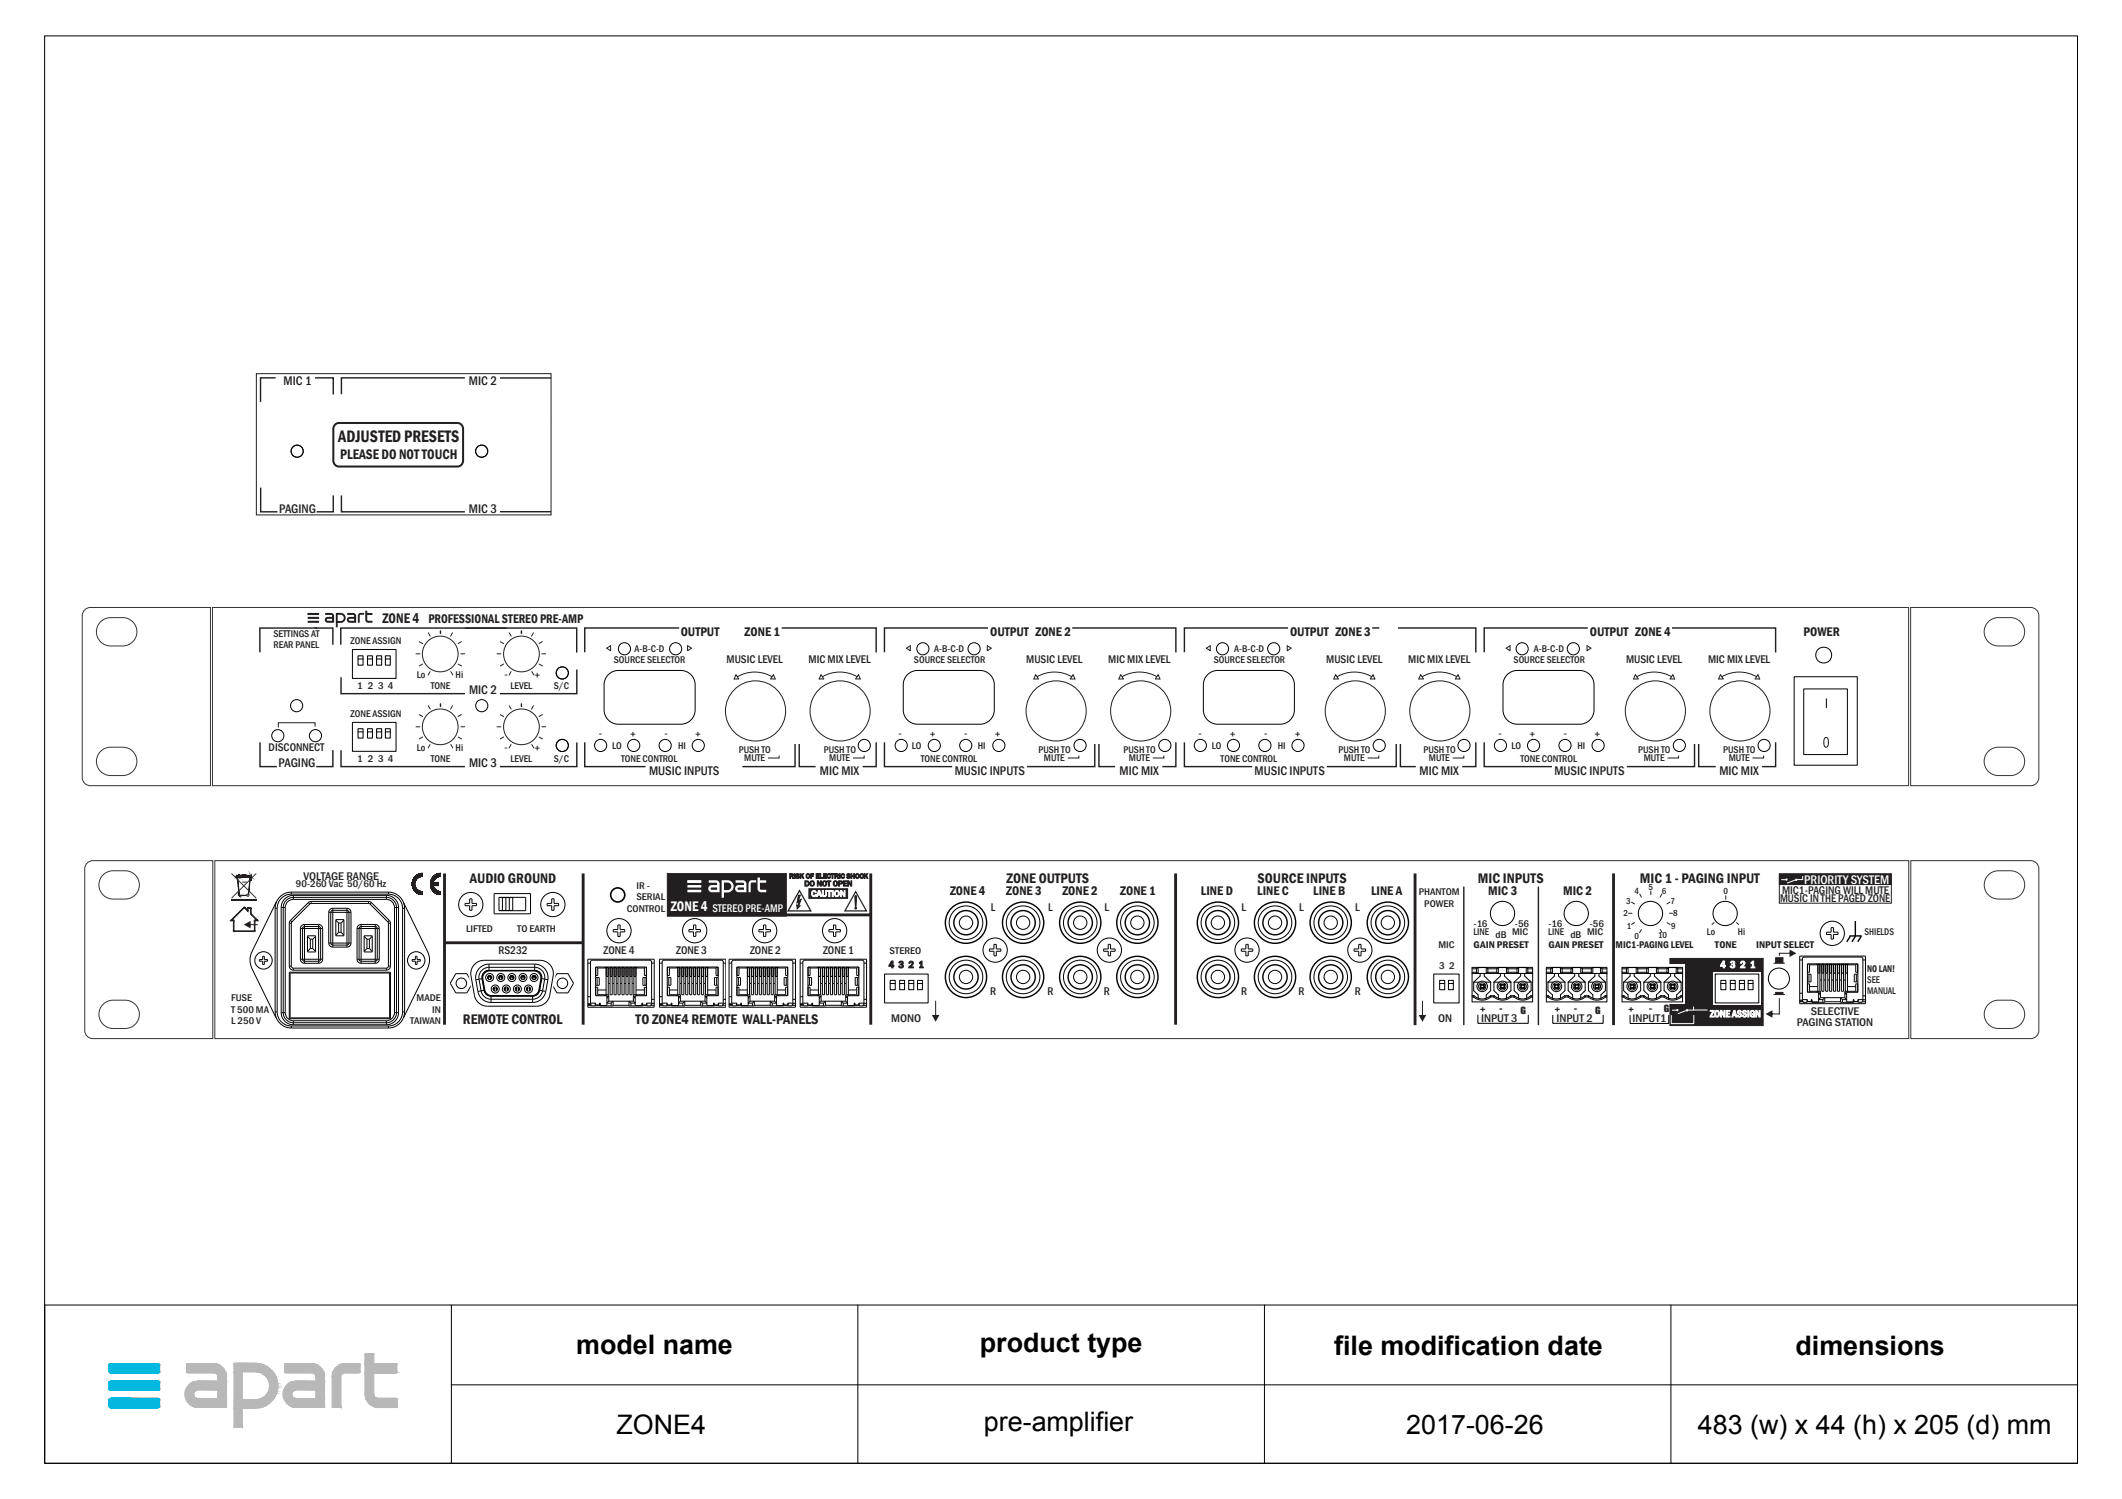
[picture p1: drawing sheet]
<svg xmlns="http://www.w3.org/2000/svg" width="297mm" height="210mm" viewBox="0 0 297 210" stroke-linecap="round" stroke-linejoin="round" font-family="sans-serif">
<defs><g id="words">
<g font-size="3.8">
<text x="80.6" y="189.7">model name</text>
<text x="137.2" y="189.3">product type</text>
<text x="186.8" y="189.7">file modification date</text>
<text x="251.3" y="189.7">dimensions</text>
<text x="86.3" y="200.8">ZONE4</text>
<text x="137.7" y="200.4">pre-amplifier</text>
<text x="196.8" y="200.8">2017-06-26</text>
<text x="237.7" y="200.8">483 (w) x 44 (h) x 205 (d) mm</text>
</g>
<text font-size="2.4" fill="#231f20" x="47.3" y="61.9">ADJUSTED PRESETS</text>
<g font-size="2" fill="#231f20">
<text x="47.6" y="64.3">PLEASE DO NOT TOUCH</text>
<text x="53.5" y="87.2">ZONE 4 PROFESSIONAL STEREO PRE-AMP</text>
<text x="65.8" y="123.6">AUDIO GROUND</text>
<text x="140.9" y="123.6">ZONE OUTPUTS</text>
<text x="176" y="123.6">SOURCE INPUTS</text>
<text x="206.9" y="123.6">MIC INPUTS</text>
<text x="229.6" y="123.6">MIC 1 - PAGING INPUT</text>
<text x="64.8" y="143.4">REMOTE CONTROL</text>
<text x="89" y="143.4">TO ZONE4 REMOTE WALL-PANELS</text>
</g>
<text font-size="2" fill="#fff" x="93.9" y="127.6">ZONE 4</text>
<g font-size="1.8" fill="#231f20">
<text x="39.7" y="54">MIC 1</text>
<text x="65.6" y="54">MIC 2</text>
<text x="39.1" y="71.8">PAGING</text>
<text x="65.6" y="71.8">MIC 3</text>
<text x="95.3" y="89.1">OUTPUT</text>
<text x="104.2" y="89.1">ZONE 1</text>
<text x="138.6" y="89.1">OUTPUT ZONE 2</text>
<text x="180.6" y="89.1">OUTPUT ZONE 3</text>
<text x="222.6" y="89.1">OUTPUT ZONE 4</text>
<text x="252.5" y="89.1">POWER</text>
<text x="65.7" y="97.2">MIC 2</text>
<text x="39" y="107.4">PAGING</text>
<text x="65.7" y="107.4">MIC 3</text>
<text x="90.9" y="108.5">MUSIC INPUTS</text>
<text x="114.8" y="108.5">MIC MIX</text>
<text x="133.6" y="108.5">MUSIC INPUTS</text>
<text x="156.7" y="108.5">MIC MIX</text>
<text x="175.6" y="108.5">MUSIC INPUTS</text>
<text x="198.7" y="108.5">MIC MIX</text>
<text x="217.6" y="108.5">MUSIC INPUTS</text>
<text x="240.7" y="108.5">MIC MIX</text>
<text x="133" y="125.4">ZONE 4</text>
<text x="140.9" y="125.3">ZONE 3</text>
<text x="148.7" y="125.4">ZONE 2</text>
<text x="156.8" y="125.4">ZONE 1</text>
<text x="168.1" y="125.4">LINE D</text>
<text x="176" y="125.3">LINE C</text>
<text x="183.8" y="125.4">LINE B</text>
<text x="191.9" y="125.4">LINE A</text>
<text x="208.3" y="125.4">MIC 3</text>
<text x="218.8" y="125.4">MIC 2</text>
</g>
<text font-size="1.8" fill="#fff" x="252.6" y="123.7">PRIORITY SYSTEM</text>
<g font-size="1.6" fill="#231f20">
<text x="70.6" y="94.9">-</text>
<text x="74.8" y="95">+</text>
<text x="101.7" y="92.8">MUSIC LEVEL</text>
<text x="113.2" y="92.8">MIC MIX LEVEL</text>
<text x="143.7" y="92.8">MUSIC LEVEL</text>
<text x="155.1" y="92.8">MIC MIX LEVEL</text>
<text x="185.6" y="92.8">MUSIC LEVEL</text>
<text x="197.1" y="92.8">MIC MIX LEVEL</text>
<text x="227.6" y="92.8">MUSIC LEVEL</text>
<text x="239.1" y="92.8">MIC MIX LEVEL</text>
<text x="37.6" y="105.2">DISCONNECT</text>
<text x="70.6" y="105.1">-</text>
<text x="74.8" y="105.2">+</text>
<text x="83.8" y="103.2">-</text>
<text x="88.2" y="103.3">+</text>
<text x="93" y="103.2">-</text>
<text x="97.3" y="103.3">+</text>
<text x="125.8" y="103.2">-</text>
<text x="130.2" y="103.3">+</text>
<text x="135" y="103.2">-</text>
<text x="139.2" y="103.3">+</text>
<text x="167.8" y="103.2">-</text>
<text x="172.2" y="103.3">+</text>
<text x="176.9" y="103.2">-</text>
<text x="181.2" y="103.3">+</text>
<text x="209.7" y="103.2">-</text>
<text x="214.1" y="103.3">+</text>
<text x="218.9" y="103.2">-</text>
<text x="223.2" y="103.3">+</text>
<text x="42.5" y="123.2">VOLTAGE RANGE</text>
<text x="249.5" y="125.1">MIC1-PAGING WILL MUTE</text>
<text x="138.7" y="127.6">L</text>
<text x="146.7" y="127.6">L</text>
<text x="154.6" y="127.6">L</text>
<text x="173.8" y="127.6">L</text>
<text x="181.8" y="127.6">L</text>
<text x="189.7" y="127.6">L</text>
<text x="249.2" y="126.3">MUSIC IN THE PAGED ZONE</text>
<text x="69.8" y="133.6">RS232</text>
<text x="84.5" y="133.6">ZONE 4</text>
<text x="94.7" y="133.5">ZONE 3</text>
<text x="105" y="133.6">ZONE 2</text>
<text x="115.2" y="133.6">ZONE 1</text>
<text x="124.8" y="143.1">MONO</text>
<text x="138.6" y="139.3">R</text>
<text x="146.6" y="139.3">R</text>
<text x="154.5" y="139.3">R</text>
<text x="173.7" y="139.3">R</text>
<text x="181.8" y="139.3">R</text>
<text x="189.6" y="139.3">R</text>
<text x="201.3" y="143.1">ON</text>
<text x="207.3" y="143.1">INPUT 3</text>
<text x="217.9" y="143.1">INPUT 2</text>
<text x="228.5" y="143.1">INPUT1</text>
<text x="251.5" y="143.6">PAGING STATION</text>
<text x="253.5" y="142.2">SELECTIVE</text>
</g>
<text font-size="1.6" fill="#fff" x="99.7" y="127.6">STEREO PRE-AMP</text>
<g font-size="1.4" fill="#231f20">
<text x="38.3" y="89.2">SETTINGS AT</text>
<text x="38.3" y="90.8">REAR PANEL</text>
<text x="49.1" y="90.1">ZONE ASSIGN</text>
<text x="58.3" y="95">Lo</text>
<text x="63.8" y="95">Hi</text>
<text x="85.9" y="92.8">SOURCE SELECTOR</text>
<text x="88.8" y="91.3">A-B-C-D</text>
<text x="127.9" y="92.8">SOURCE SELECTOR</text>
<text x="130.8" y="91.3">A-B-C-D</text>
<text x="169.9" y="92.8">SOURCE SELECTOR</text>
<text x="172.8" y="91.3">A-B-C-D</text>
<text x="211.9" y="92.8">SOURCE SELECTOR</text>
<text x="214.7" y="91.3">A-B-C-D</text>
<text x="49.1" y="100.4">ZONE ASSIGN</text>
<text x="50" y="96.4">1</text>
<text x="51.5" y="96.4">2</text>
<text x="52.9" y="96.4">3</text>
<text x="54.3" y="96.4">4</text>
<text x="60.3" y="96.4">TONE</text>
<text x="71.4" y="96.4">LEVEL</text>
<text x="77.5" y="96.4">S/C</text>
<text x="50" y="106.6">1</text>
<text x="51.5" y="106.6">2</text>
<text x="52.9" y="106.6">3</text>
<text x="54.3" y="106.6">4</text>
<text x="58.3" y="105.2">Lo</text>
<text x="60.3" y="106.6">TONE</text>
<text x="63.8" y="105.2">Hi</text>
<text x="71.4" y="106.6">LEVEL</text>
<text x="77.5" y="106.6">S/C</text>
<text x="85.7" y="104.9">LO</text>
<text x="86.9" y="106.6">TONE CONTROL</text>
<text x="94.9" y="104.9">HI</text>
<text x="103.4" y="105.4">PUSH TO</text>
<text x="104.2" y="106.6">MUTE</text>
<text x="115.3" y="105.4">PUSH TO</text>
<text x="116.1" y="106.6">MUTE</text>
<text x="127.6" y="104.9">LO</text>
<text x="128.9" y="106.6">TONE CONTROL</text>
<text x="136.9" y="104.9">HI</text>
<text x="145.4" y="105.4">PUSH TO</text>
<text x="146.1" y="106.6">MUTE</text>
<text x="157.3" y="105.4">PUSH TO</text>
<text x="158" y="106.6">MUTE</text>
<text x="169.6" y="104.9">LO</text>
<text x="170.9" y="106.6">TONE CONTROL</text>
<text x="178.9" y="104.9">HI</text>
<text x="187.4" y="105.4">PUSH TO</text>
<text x="188.1" y="106.6">MUTE</text>
<text x="199.3" y="105.4">PUSH TO</text>
<text x="200" y="106.6">MUTE</text>
<text x="211.6" y="104.9">LO</text>
<text x="212.8" y="106.6">TONE CONTROL</text>
<text x="220.8" y="104.9">HI</text>
<text x="229.3" y="105.4">PUSH TO</text>
<text x="230.1" y="106.6">MUTE</text>
<text x="241.2" y="105.4">PUSH TO</text>
<text x="242" y="106.6">MUTE</text>
<text x="41.4" y="124.3">90-260 Vac 50/60 Hz</text>
<text x="89.1" y="124.5">IR -</text>
<text x="198.6" y="125.4">PHANTOM</text>
<text x="65.2" y="130.5">LIFTED</text>
<text x="72.4" y="130.5">TO EARTH</text>
<text x="87.7" y="127.7">CONTROL</text>
<text x="89.1" y="126.1">SERIAL</text>
<text x="199.4" y="127">POWER</text>
<text x="206.2" y="130.9">LINE</text>
<text x="206.3" y="129.8">-16</text>
<text x="209.3" y="131.4">dB</text>
<text x="211.7" y="130.9">MIC</text>
<text x="212.1" y="129.8">-56</text>
<text x="216.7" y="130.9">LINE</text>
<text x="216.7" y="129.8">-16</text>
<text x="219.8" y="131.4">dB</text>
<text x="222.2" y="130.9">MIC</text>
<text x="222.5" y="129.8">-56</text>
<text x="238.9" y="130.9">Lo</text>
<text x="243.3" y="130.9">Hi</text>
<text x="261" y="130.9">SHIELDS</text>
<text x="124.4" y="135.5">4</text>
<text x="124.5" y="133.6">STEREO</text>
<text x="125.8" y="135.5">3</text>
<text x="127.2" y="135.5">2</text>
<text x="128.5" y="135.5">1</text>
<text x="201.3" y="132.8">MIC</text>
<text x="201.5" y="135.6">3 2</text>
<text x="206.3" y="132.8">GAIN PRESET</text>
<text x="216.8" y="132.8">GAIN PRESET</text>
<text x="226.1" y="132.8">MIC1-PAGING LEVEL</text>
<text x="240.1" y="132.8">TONE</text>
<text x="245.8" y="132.8">INPUT SELECT</text>
<text x="261.4" y="136.1">NO LAN!</text>
<text x="261.4" y="137.7">SEE</text>
<text x="32.3" y="140.2">FUSE</text>
<text x="32.3" y="141.8">T 500 MA</text>
<text x="32.3" y="143.4">L 250 V</text>
<text x="57.4" y="143.4">TAIWAN</text>
<text x="58.3" y="140.2">MADE</text>
<text x="60.5" y="141.8">IN</text>
<text x="261.4" y="139.2">MANUAL</text>
</g>
<g font-size="1.4" fill="#fff">
<text x="240.8" y="135.5">4</text>
<text x="242.2" y="135.5">3</text>
<text x="243.6" y="135.5">2</text>
<text x="244.9" y="135.5">1</text>
<text x="239.4" y="142.4">ZONE ASSIGN</text>
</g>
<g font-size="1.3" fill="#231f20">
<text x="228.8" y="125.2">4</text>
<text x="230.8" y="124.6">5</text>
<text x="232.6" y="125.2">6</text>
<text x="241.3" y="125.2">0</text>
<text x="227.3" y="128.3">2</text>
<text x="227.6" y="126.6">3</text>
<text x="227.7" y="130">1</text>
<text x="228.8" y="131.4">0</text>
<text x="232.1" y="131.4">10</text>
<text x="233.8" y="126.6">7</text>
<text x="233.9" y="130">9</text>
<text x="234.2" y="128.3">8</text>
<text x="207.2" y="141.8">+</text>
<text x="209.9" y="141.7">-</text>
<text x="212.8" y="141.9">G</text>
<text x="217.7" y="141.8">+</text>
<text x="220.4" y="141.7">-</text>
<text x="223.3" y="141.9">G</text>
<text x="227.9" y="141.8">+</text>
<text x="230.9" y="141.7">-</text>
<text x="232.9" y="141.7">G</text>
</g>
</g></defs>
<!-- layer: Layer 1 -->
<path d="M6.3 182.7h284.5v22.2h-284.5zM63.2 193.9h227.6M63.2 182.7v22.2M120.1 182.7v22.2M177 182.7v22.2M233.9 182.7v22.2" fill="none" stroke="#000" stroke-width=".14"/>
<g fill="none" stroke="#00b8de" stroke-width=".14">
<path d="M15.2 191.2h7.2zM15.2 191.2h7.2M15.3 191.1l7.1 .1zM15.3 191.1h7M15.3 191.1h7zM15.3 191h7M15.3 191l7 .1zM15.3 191h6.9M15.3 191h6.9zM15.4 191h6.8zM15.5 191h6.6zM15.5 191h6.7z"/>
<path d="M22.2 191h-6.8"/>
</g>
<path d="M15.2 191.2l7.2 .8h-7.2z" fill="#00b8de"/>
<path d="M15.2 191.2l7.2 .8h-7.2z" fill="none" stroke="#00b8de" stroke-width=".14"/>
<path d="M15.2 191.2h7.2v.8z" fill="#00b8de"/>
<g fill="none" stroke="#00b8de" stroke-width=".14">
<path d="M15.2 191.2h7.2v.8zM15.2 192h7.2zM15.2 192l7.1 .1zM15.2 193.6l7.2 .1zM15.2 192h7.2M15.2 192.1h7.2M15.2 193.6h7.2M15.3 192.1h7zM15.3 193.6h7.1zM15.3 192.1h7M15.3 193.6h7M15.3 192.2h7"/>
<path d="M15.3 193.5h7M15.3 192.1l7 .1zM15.3 193.5l7 .1zM15.3 192.2h6.9zM15.3 192.2h7zM15.3 193.5h7zM15.3 192.2h6.9M15.3 193.4h6.9M15.3 193.5h6.9zM15.4 192.2l6.8 .1zM15.4 192.2h6.8zM15.4 193.4l6.8 .1z"/>
<path d="M15.4 193.4h6.8zM15.4 192.3h6.7zM15.4 192.3h6.8zM15.4 193.4h6.8M15.5 193.4h6.6zM15.5 192.3h6.6zM15.5 193.4h6.7zM22.2 192.3h-6.8M22.2 193.4h-6.8M22.3 192.2h-7"/>
</g>
<path d="M15.2 193.7l7.2 .7h-7.2z" fill="#00b8de"/>
<path d="M15.2 193.7l7.2 .7h-7.2z" fill="none" stroke="#00b8de" stroke-width=".14"/>
<path d="M15.2 193.7h7.2v.7z" fill="#00b8de"/>
<g fill="none" stroke="#00b8de" stroke-width=".14">
<path d="M15.2 193.7h7.2v.7zM15.2 194.4l7.2 .1zM15.2 194.5h7.1zM15.2 194.5h7.2zM15.2 196l7.2 .1zM15.2 194.4h7.2M15.2 194.5h7.2M15.2 196h7.2M15.2 196.1h7.2M15.3 194.5l7 .1zM15.3 194.5h7zM15.3 196h7.1z"/>
<path d="M15.3 194.6h7M15.3 196h7M15.3 195.9h7M15.3 194.6h7zM15.3 195.9l7 .1zM15.3 194.6h6.9zM15.3 195.9h7zM15.3 194.6l6.9 .1zM15.3 195.9h6.9M15.3 195.9h6.9zM15.4 194.7h6.8zM15.4 195.8l6.8 .1z"/>
<path d="M15.4 195.8h6.8zM15.4 194.7h6.7zM15.4 194.7h6.8M15.5 195.8h6.6zM15.5 195.8h6.6M15.5 194.7h6.6zM15.5 195.8h6.7zM22.2 194.7h-6.8M22.2 195.8h-6.8M22.3 194.6h-7"/>
</g>
<path d="M15.2 196.1l7.2 .7h-7.2z" fill="#00b8de"/>
<path d="M15.2 196.1l7.2 .7h-7.2z" fill="none" stroke="#00b8de" stroke-width=".14"/>
<path d="M15.2 196.1h7.2v.7z" fill="#00b8de"/>
<g fill="none" stroke="#00b8de" stroke-width=".14">
<path d="M15.2 196.1h7.2v.7zM15.2 196.8l7.2 .1zM15.2 196.9h7.1zM15.2 196.9h7.2zM15.2 196.9h7.2M15.3 196.9l7 .1zM15.3 196.9h7zM15.3 197h7M15.3 197h7zM15.3 197l7 .1M15.3 197l6.9 .1zM15.3 197.1h6.9z"/>
<path d="M15.4 197.1h6.8zM15.4 197.1h6.7zM15.5 197.1h6.6zM22.2 197.1h-6.8M22.2 197.1h-6.9"/>
</g>
<path d="M51.2 189.6h1z" fill="#b8b8b8"/>
<path d="M51.2 189.6h1z" fill="none" stroke="#b8b8b8" stroke-width=".14"/>
<path d="M51.2 189.6h1z" fill="#b8b8b8"/>
<path d="M51.2 189.6h1h-1" fill="none" stroke="#b8b8b8" stroke-width=".14"/>
<path d="M51.2 189.6h1z" fill="#b8b8b8"/>
<path d="M51.2 189.6h1h-1" fill="none" stroke="#b8b8b8" stroke-width=".14"/>
<path d="M51.2 189.6h1z" fill="#b8b8b8"/>
<path d="M51.2 189.6h1z" fill="none" stroke="#b8b8b8" stroke-width=".14"/>
<path d="M51.2 189.6h1z" fill="#b8b8b8"/>
<path d="M51.2 189.6h1z" fill="none" stroke="#b8b8b8" stroke-width=".14"/>
<path d="M51.2 189.6h1z" fill="#b8b8b8"/>
<path d="M51.2 189.6h1h-1" fill="none" stroke="#b8b8b8" stroke-width=".14"/>
<path d="M51.2 189.6h1.1z" fill="#b8b8b8"/>
<path d="M51.2 189.6h1.1h-1.1" fill="none" stroke="#b8b8b8" stroke-width=".14"/>
<path d="M51.2 189.6h1.1z" fill="#b8b8b8"/>
<path d="M51.2 189.6h1.1z" fill="none" stroke="#b8b8b8" stroke-width=".14"/>
<path d="M51.1 189.6h1.2z" fill="#b8b8b8"/>
<path d="M51.2 189.6h1.1z" fill="none" stroke="#b8b8b8" stroke-width=".14"/>
<path d="M51.2 189.6h1.1z" fill="#b8b8b8"/>
<path d="M51.2 189.6h1.1z" fill="none" stroke="#b8b8b8" stroke-width=".14"/>
<path d="M51.1 189.6h1.2z" fill="#b8b8b8"/>
<path d="M51.1 189.6h1.2h-1.2" fill="none" stroke="#b8b8b8" stroke-width=".14"/>
<path d="M51.1 189.6h1.2z" fill="#b8b8b8"/>
<path d="M51.1 189.6h1.2z" fill="none" stroke="#b8b8b8" stroke-width=".14"/>
<path d="M51.1 189.6h1.2z" fill="#b8b8b8"/>
<path d="M51.1 189.6h1.2z" fill="none" stroke="#b8b8b8" stroke-width=".14"/>
<path d="M51.1 189.6h1.2z" fill="#b8b8b8"/>
<path d="M51.1 189.6h1.2h-1.2" fill="none" stroke="#b8b8b8" stroke-width=".14"/>
<path d="M51.1 189.6h1.2z" fill="#b8b8b8"/>
<path d="M51.1 189.6h1.2z" fill="none" stroke="#b8b8b8" stroke-width=".14"/>
<path d="M51.1 189.6h1.2z" fill="#b8b8b8"/>
<path d="M51.1 189.6h1.2z" fill="none" stroke="#b8b8b8" stroke-width=".14"/>
<path d="M51.1 189.6h1.2z" fill="#b8b8b8"/>
<path d="M51.1 189.6h1.2h-1.2" fill="none" stroke="#b8b8b8" stroke-width=".14"/>
<path d="M51.1 189.6h1.2z" fill="#b8b8b8"/>
<path d="M51.1 189.6h1.2h-1.2" fill="none" stroke="#b8b8b8" stroke-width=".14"/>
<path d="M51.1 189.6h1.2z" fill="#b8b8b8"/>
<path d="M51.1 189.6h1.2z" fill="none" stroke="#b8b8b8" stroke-width=".14"/>
<path d="M51.1 189.6h1.2z" fill="#b8b8b8"/>
<path d="M51.1 189.6h1.2z" fill="none" stroke="#b8b8b8" stroke-width=".14"/>
<path d="M51.1 189.6h1.2z" fill="#b8b8b8"/>
<path d="M51.1 189.6h1.2h-1.2" fill="none" stroke="#b8b8b8" stroke-width=".14"/>
<path d="M51.1 189.6h1.2z" fill="#b8b8b8"/>
<path d="M51.1 189.6h1.2z" fill="none" stroke="#b8b8b8" stroke-width=".14"/>
<path d="M51.1 189.6h1.2z" fill="#b8b8b8"/>
<path d="M51.1 189.6h1.2z" fill="none" stroke="#b8b8b8" stroke-width=".14"/>
<path d="M51.1 189.6h1.2z" fill="#b8b8b8"/>
<path d="M51.1 189.6h1.2z" fill="none" stroke="#b8b8b8" stroke-width=".14"/>
<path d="M51.1 189.6h1.2z" fill="#b8b8b8"/>
<path d="M51.1 189.6h1.2h-1.2" fill="none" stroke="#b8b8b8" stroke-width=".14"/>
<path d="M51.1 189.6h1.2z" fill="#b8b8b8"/>
<path d="M51.1 189.6h1.2h-1.2" fill="none" stroke="#b8b8b8" stroke-width=".14"/>
<path d="M51.1 189.6l1.2 .1z" fill="#b8b8b8"/>
<path d="M51.1 189.6l1.2 .1z" fill="none" stroke="#b8b8b8" stroke-width=".14"/>
<path d="M51.1 189.6l1.2 .1z" fill="#b8b8b8"/>
<path d="M51.1 189.6l1.2 .1z" fill="none" stroke="#b8b8b8" stroke-width=".14"/>
<path d="M51.1 189.7h1.2z" fill="#b8b8b8"/>
<path d="M51.1 189.7h1.2h-1.2" fill="none" stroke="#b8b8b8" stroke-width=".14"/>
<path d="M51.1 189.7h1.2z" fill="#b8b8b8"/>
<path d="M51.1 189.7h1.2h-1.2" fill="none" stroke="#b8b8b8" stroke-width=".14"/>
<path d="M51.1 189.7h1.2z" fill="#b8b8b8"/>
<path d="M51.1 189.7h1.2z" fill="none" stroke="#b8b8b8" stroke-width=".14"/>
<path d="M51.1 189.7h1.2z" fill="#b8b8b8"/>
<g fill="none" stroke="#b8b8b8" stroke-width=".14">
<path d="M26.2 191h3.8zM26.2 191h3.8M32.8 190.9l3.4 .1zM32.8 190.9h3.2zM32.9 190.9h3M32.9 190.9h3zM32.9 190.9h3.1zM36.2 190.9h-3.4M40 191h3.7zM40 191h3.7M48.2 191h2.1M48.2 191h2.1h-2.1"/>
<path d="M48.2 191h2.1zM51.1 189.7h1.2z"/>
</g>
<path d="M51.1 189.7l1.2 1.3h-1.2z" fill="#b8b8b8"/>
<path d="M51.1 189.7l1.2 1.3h-1.2z" fill="none" stroke="#b8b8b8" stroke-width=".14"/>
<path d="M51.1 189.7h1.2v1.3z" fill="#b8b8b8"/>
<g fill="none" stroke="#b8b8b8" stroke-width=".14">
<path d="M26.1 191h4.4M26.1 191.1h4.5M26.1 192.1h5.5M26.1 191l4.4 .1zM26.1 191.1h4.5zM26.1 191.1l4.8 .2h-4.8zM26.1 191.1h4.5l.3 .2zM26.1 191.3l5.1 .2h-5.1zM26.1 191.3h4.8l.3 .2zM26.1 191.5l5.3 .2h-5.3zM26.1 191.5h5.1l.2 .2zM26.1 191.7l5.4 .3h-5.4z"/>
<path d="M26.1 191.7h5.3l.1 .3zM26.1 192l5.5 .1zM26.1 192.1h5.5zM26.1 191h4.4zM26.1 191h4.3zM26.2 191h4.1zM26.2 191h4.1h-4.1M26.2 191h4zM26.2 191h4.1M26.2 191h3.9zM26.2 191h3.8zM30.3 191h-4.2"/>
<path d="M32.7 191h3.8M32.7 191h3.9M32.7 191.1h4.2M32.7 191h3.9zM32.7 191l4.2 .1h-4.2zM32.7 191h3.9l.3 .1zM32.7 191.1l4.7 .2h-4.7zM32.7 191.1h4.2l.5 .2zM32.7 191.3l5.1 .3h-5.1zM32.7 191.3h4.7l.4 .3zM32.7 191.6l5.4 .4h-5.4zM32.7 191.6h5.1l.3 .4z"/>
<path d="M32.7 192l5.5 .1h-5.5zM32.7 192h5.4l.1 .1zM32.8 191h3.6zM32.8 191h3.6h-3.6M32.8 191h3.7zM32.8 191h3.5zM39.9 191l4.4 .1zM39.9 191.1h4.4zM39.9 191.1l4.7 .2h-4.7zM39.9 191.1h4.4l.3 .2zM39.9 191.3l5 .2h-5zM39.9 191.3h4.7l.3 .2z"/>
<path d="M39.9 191.5l5.2 .2h-5.2zM39.9 191.5h5l.2 .2zM39.9 191.7l5.4 .3h-5.4zM39.9 191.7h5.2l.2 .3zM39.9 192l5.4 .1zM39.9 192.1h5.4zM39.9 191h4.3zM39.9 191h4.4M39.9 191.1h4.4M39.9 192.1h5.4M39.9 191h4.2zM39.9 191h4.1z"/>
<path d="M39.9 191h4.2M39.9 191h4.1M39.9 191h4zM39.9 191h3.9zM40 191h3.8zM46.6 192.1h3.8M46.6 192.1h3.8zM46.7 192l3.7 .1zM46.8 191.7l3.6 .3h-3.7zM46.8 191.7h3.6v.3zM47 191.5l.3-.2 3.1 .2zM47 191.5l3.4 .2h-3.6z"/>
<path d="M47 191.5h3.4v.2zM47.3 191.3h3.1v.2zM47.3 191.3l.3-.2 2.8 .2zM47.6 191.1h2.8zM47.6 191.1h2.8v.2zM47.6 191.1h2.8M47.7 191h2.7M47.7 191.1h2.7zM47.7 191h2.7zM47.7 191l2.7 .1zM47.8 191h2.6h-2.6M47.8 191h2.6z"/>
<path d="M47.9 191h2.5M47.9 191h2.5zM47.9 191h2.5h-2.5M48 191h2.4zM48.1 191h2.2zM48.1 191h2.3zM48.2 191h2.1zM50.4 191h-2.5M50.4 192.1h-3.8M51.1 189.7h1.2v1.3zM51.1 191h4.4h-4.4M51.1 191h4.4z"/>
<path d="M51.1 191h4.5zM51.1 191l4.5 .1zM51.1 191h4.4M51.1 191h4.5M51.1 191.1h4.5"/>
</g>
<path d="M26.1 191.2h4.8M39.9 191.2h4.7M47.3 191.2h3.1" fill="none" stroke="#b8b8b8" stroke-width=".17"/>
<path d="M26.1 191.4h5.1M32.7 191.2h4.7M39.9 191.4h5M50.4 191.4h-3.4" fill="none" stroke="#b8b8b8" stroke-width=".21"/>
<path d="M26.1 191.9h5.4M32.7 191.5h5.1M39.9 191.9h5.4M46.7 191.9h3.7" fill="none" stroke="#b8b8b8" stroke-width=".3"/>
<path d="M26.1 191.6h5.3M39.9 191.6h5.2M46.8 191.6h3.6" fill="none" stroke="#b8b8b8" stroke-width=".25"/>
<path d="M32.7 191.8h5.4" fill="none" stroke="#b8b8b8" stroke-width=".34"/>
<path d="M32.7 192h5.5" fill="none" stroke="#b8b8b8" stroke-width=".15"/>
<path d="M51.1 191.1l4.5 1h-4.5z" fill="#b8b8b8"/>
<path d="M51.1 191.1l4.5 1h-4.5z" fill="none" stroke="#b8b8b8" stroke-width=".14"/>
<path d="M51.1 191.1h4.5v1z" fill="#b8b8b8"/>
<g fill="none" stroke="#b8b8b8" stroke-width=".14">
<path d="M26.1 192.1h5.5M26.1 192.1h5.5zM26.1 192.1l5.5 .1zM26.1 192.2h5.5M26.2 192.2h5.4zM26.2 192.2h5.4h-5.4M26.2 192.2h5.4M35.9 192.1l2.4 .1zM38.3 192.1h-2.4M39.9 192.1h5.4zM39.9 192.1h5.4M39.9 192.1l5.4 .1z"/>
<path d="M39.9 192.2h5.4zM39.9 192.2h5.4h-5.4M39.9 192.2h5.4M40 192.2h5.3zM40 192.2h5.3h-5.3M46.6 192.2h3.7h-3.7M46.6 192.2h3.8zM46.6 192.2h3.7zM46.6 192.1h3.8zM46.6 192.1l3.8 .1zM46.6 192.1h3.8M50.4 192.2h-3.8"/>
<path d="M51.1 191.1h4.5v1zM51.1 192.1h4.5zM51.1 192.1l4.5 .1zM51.1 192.2h4.4zM51.1 192.2h4.5zM51.1 192.2h4.4h-4.4M51.1 192.1h4.5M51.1 192.2h4.4M55.5 192.2h-4.4M55.6 192.2h-4.5"/>
</g>
<path d="M46.6 192.2h1.5z" fill="#b8b8b8"/>
<path d="M46.6 192.2h1.5z" fill="none" stroke="#b8b8b8" stroke-width=".14"/>
<path d="M46.6 192.2h1.6z" fill="#b8b8b8"/>
<path d="M46.6 192.2h1.6z" fill="none" stroke="#b8b8b8" stroke-width=".14"/>
<path d="M43.7 192.2h1.6z" fill="#b8b8b8"/>
<path d="M43.7 192.2h1.6z" fill="none" stroke="#b8b8b8" stroke-width=".14"/>
<path d="M43.7 192.2h1.6z" fill="#b8b8b8"/>
<path d="M43.7 192.2h1.6z" fill="none" stroke="#b8b8b8" stroke-width=".14"/>
<path d="M30 192.2h1.6z" fill="#b8b8b8"/>
<path d="M30 192.2h1.6z" fill="none" stroke="#b8b8b8" stroke-width=".14"/>
<path d="M30 192.2h1.6z" fill="#b8b8b8"/>
<path d="M30 192.2h1.6zM51.1 192.2h4.4zM51.1 192.2h4.4h-4.4M51.1 192.2h4.3h-4.3M55.5 192.2h-4.4" fill="none" stroke="#b8b8b8" stroke-width=".14"/>
<path d="M46.6 192.2l1.4 .1z" fill="#b8b8b8"/>
<path d="M46.6 192.2l1.4 .1z" fill="none" stroke="#b8b8b8" stroke-width=".14"/>
<path d="M46.6 192.2h1.5z" fill="#b8b8b8"/>
<path d="M46.6 192.2h1.5z" fill="none" stroke="#b8b8b8" stroke-width=".14"/>
<path d="M43.8 192.2l1.6 .1z" fill="#b8b8b8"/>
<path d="M43.8 192.2l1.6 .1z" fill="none" stroke="#b8b8b8" stroke-width=".14"/>
<path d="M43.8 192.2l1.6 .1z" fill="#b8b8b8"/>
<path d="M43.8 192.2l1.6 .1z" fill="none" stroke="#b8b8b8" stroke-width=".14"/>
<path d="M30.1 192.2l1.5 .1z" fill="#b8b8b8"/>
<path d="M30.1 192.2l1.5 .1z" fill="none" stroke="#b8b8b8" stroke-width=".14"/>
<path d="M30.1 192.2l1.5 .1z" fill="#b8b8b8"/>
<path d="M30.1 192.2l1.5 .1zM36.3 192.2l2.1 .1h-1.8zM36.3 192.2h2l.1 .1zM38.4 192.2h-2.1" fill="none" stroke="#b8b8b8" stroke-width=".14"/>
<path d="M46.6 192.3h1.3z" fill="#b8b8b8"/>
<path d="M46.6 192.3h1.3z" fill="none" stroke="#b8b8b8" stroke-width=".14"/>
<path d="M46.6 192.3h1.4z" fill="#b8b8b8"/>
<path d="M46.6 192.3h1.4z" fill="none" stroke="#b8b8b8" stroke-width=".14"/>
<path d="M43.9 192.3h1.5z" fill="#b8b8b8"/>
<path d="M43.9 192.3h1.5z" fill="none" stroke="#b8b8b8" stroke-width=".14"/>
<path d="M43.9 192.3h1.5z" fill="#b8b8b8"/>
<path d="M43.9 192.3h1.5z" fill="none" stroke="#b8b8b8" stroke-width=".14"/>
<path d="M30.2 192.3h1.4z" fill="#b8b8b8"/>
<path d="M30.2 192.3h1.4z" fill="none" stroke="#b8b8b8" stroke-width=".14"/>
<path d="M30.2 192.3h1.4z" fill="#b8b8b8"/>
<path d="M30.2 192.3h1.4z" fill="none" stroke="#b8b8b8" stroke-width=".14"/>
<path d="M46.5 192.3l1.4 .1z" fill="#b8b8b8"/>
<path d="M46.5 192.3l1.4 .1z" fill="none" stroke="#b8b8b8" stroke-width=".14"/>
<path d="M46.5 192.3h1.4z" fill="#b8b8b8"/>
<path d="M46.5 192.3h1.4z" fill="none" stroke="#b8b8b8" stroke-width=".14"/>
<path d="M44 192.3l1.4 .1z" fill="#b8b8b8"/>
<path d="M44 192.3l1.4 .1z" fill="none" stroke="#b8b8b8" stroke-width=".14"/>
<path d="M44 192.3l1.4 .1z" fill="#b8b8b8"/>
<path d="M44 192.3l1.4 .1z" fill="none" stroke="#b8b8b8" stroke-width=".14"/>
<path d="M30.3 192.3l1.3 .1z" fill="#b8b8b8"/>
<path d="M30.3 192.3l1.3 .1z" fill="none" stroke="#b8b8b8" stroke-width=".14"/>
<path d="M30.3 192.3l1.3 .1z" fill="#b8b8b8"/>
<path d="M30.3 192.3l1.3 .1z" fill="none" stroke="#b8b8b8" stroke-width=".14"/>
<path d="M36.6 192.3l1.8 .1z" fill="#b8b8b8"/>
<path d="M36.6 192.3l1.8 .1z" fill="none" stroke="#b8b8b8" stroke-width=".14"/>
<path d="M36.6 192.3l1.8 .1z" fill="#b8b8b8"/>
<path d="M36.6 192.3l1.8 .1z" fill="none" stroke="#b8b8b8" stroke-width=".14"/>
<path d="M46.5 192.4h1.4z" fill="#b8b8b8"/>
<path d="M46.5 192.4h1.4z" fill="none" stroke="#b8b8b8" stroke-width=".14"/>
<path d="M46.5 192.4h1.4z" fill="#b8b8b8"/>
<path d="M46.5 192.4h1.4z" fill="none" stroke="#b8b8b8" stroke-width=".14"/>
<path d="M44 192.4h1.4z" fill="#b8b8b8"/>
<path d="M44 192.4h1.4z" fill="none" stroke="#b8b8b8" stroke-width=".14"/>
<path d="M44 192.4h1.4z" fill="#b8b8b8"/>
<path d="M44 192.4h1.4z" fill="none" stroke="#b8b8b8" stroke-width=".14"/>
<path d="M30.3 192.4h1.4z" fill="#b8b8b8"/>
<path d="M30.3 192.4h1.4z" fill="none" stroke="#b8b8b8" stroke-width=".14"/>
<path d="M30.3 192.4h1.4z" fill="#b8b8b8"/>
<path d="M30.3 192.4h1.4z" fill="none" stroke="#b8b8b8" stroke-width=".14"/>
<path d="M36.7 192.4l1.8 .1h-1.6z" fill="#b8b8b8"/>
<path d="M36.7 192.4l1.8 .1h-1.6z" fill="none" stroke="#b8b8b8" stroke-width=".14"/>
<path d="M36.7 192.4h1.7l.1 .1z" fill="#b8b8b8"/>
<path d="M36.7 192.4h1.7l.1 .1z" fill="none" stroke="#b8b8b8" stroke-width=".14"/>
<path d="M46.5 192.4l1.3 .1h-1.3z" fill="#b8b8b8"/>
<path d="M46.5 192.4l1.3 .1h-1.3z" fill="none" stroke="#b8b8b8" stroke-width=".14"/>
<path d="M46.5 192.4h1.4l-.1 .1z" fill="#b8b8b8"/>
<path d="M46.5 192.4h1.4l-.1 .1z" fill="none" stroke="#b8b8b8" stroke-width=".14"/>
<path d="M44.1 192.4l1.3 .1h-1.3z" fill="#b8b8b8"/>
<path d="M44.1 192.4l1.3 .1h-1.3z" fill="none" stroke="#b8b8b8" stroke-width=".14"/>
<path d="M44.1 192.4h1.3v.1z" fill="#b8b8b8"/>
<path d="M44.1 192.4h1.3v.1z" fill="none" stroke="#b8b8b8" stroke-width=".14"/>
<path d="M30.3 192.4l1.4 .1h-1.3z" fill="#b8b8b8"/>
<path d="M30.3 192.4l1.4 .1h-1.3z" fill="none" stroke="#b8b8b8" stroke-width=".14"/>
<path d="M30.3 192.4h1.4v.1z" fill="#b8b8b8"/>
<path d="M30.3 192.4h1.4v.1z" fill="none" stroke="#b8b8b8" stroke-width=".14"/>
<path d="M46.5 192.5l1.3 .1h-1.3z" fill="#b8b8b8"/>
<path d="M46.5 192.5l1.3 .1h-1.3z" fill="none" stroke="#b8b8b8" stroke-width=".14"/>
<path d="M46.5 192.5h1.3v.1z" fill="#b8b8b8"/>
<path d="M46.5 192.5h1.3v.1z" fill="none" stroke="#b8b8b8" stroke-width=".14"/>
<path d="M44.1 192.5l1.3 .1h-1.2z" fill="#b8b8b8"/>
<path d="M44.1 192.5l1.3 .1h-1.2z" fill="none" stroke="#b8b8b8" stroke-width=".14"/>
<path d="M44.1 192.5h1.3v.1z" fill="#b8b8b8"/>
<path d="M44.1 192.5h1.3v.1z" fill="none" stroke="#b8b8b8" stroke-width=".14"/>
<path d="M30.4 192.5l1.3 .1h-1.3z" fill="#b8b8b8"/>
<path d="M30.4 192.5l1.3 .1h-1.3z" fill="none" stroke="#b8b8b8" stroke-width=".14"/>
<path d="M30.4 192.5h1.3v.1z" fill="#b8b8b8"/>
<path d="M30.4 192.5h1.3v.1z" fill="none" stroke="#b8b8b8" stroke-width=".14"/>
<path d="M46.5 192.6l1.2 .1h-1.2z" fill="#b8b8b8"/>
<path d="M46.5 192.6l1.2 .1h-1.2z" fill="none" stroke="#b8b8b8" stroke-width=".14"/>
<path d="M46.5 192.6h1.3l-.1 .1z" fill="#b8b8b8"/>
<path d="M46.5 192.6h1.3l-.1 .1z" fill="none" stroke="#b8b8b8" stroke-width=".14"/>
<path d="M44.2 192.6l1.2 .1h-1.2z" fill="#b8b8b8"/>
<path d="M44.2 192.6l1.2 .1h-1.2z" fill="none" stroke="#b8b8b8" stroke-width=".14"/>
<path d="M44.2 192.6h1.2v.1z" fill="#b8b8b8"/>
<path d="M44.2 192.6h1.2v.1z" fill="none" stroke="#b8b8b8" stroke-width=".14"/>
<path d="M30.4 192.6l1.3 .1h-1.2z" fill="#b8b8b8"/>
<path d="M30.4 192.6l1.3 .1h-1.2z" fill="none" stroke="#b8b8b8" stroke-width=".14"/>
<path d="M30.4 192.6h1.3v.1z" fill="#b8b8b8"/>
<path d="M30.4 192.6h1.3v.1z" fill="none" stroke="#b8b8b8" stroke-width=".14"/>
<path d="M46.5 192.7h1.2z" fill="#b8b8b8"/>
<path d="M46.5 192.7h1.2h-1.2" fill="none" stroke="#b8b8b8" stroke-width=".14"/>
<path d="M46.5 192.7h1.2z" fill="#b8b8b8"/>
<path d="M46.5 192.7h1.2h-1.2" fill="none" stroke="#b8b8b8" stroke-width=".14"/>
<path d="M44.2 192.7h1.2z" fill="#b8b8b8"/>
<path d="M44.2 192.7h1.2h-1.2" fill="none" stroke="#b8b8b8" stroke-width=".14"/>
<path d="M44.2 192.7h1.2z" fill="#b8b8b8"/>
<path d="M44.2 192.7h1.2h-1.2" fill="none" stroke="#b8b8b8" stroke-width=".14"/>
<path d="M30.5 192.7h1.2z" fill="#b8b8b8"/>
<path d="M30.5 192.7h1.2h-1.2" fill="none" stroke="#b8b8b8" stroke-width=".14"/>
<path d="M30.5 192.7h1.2z" fill="#b8b8b8"/>
<path d="M30.5 192.7h1.2h-1.2" fill="none" stroke="#b8b8b8" stroke-width=".14"/>
<path d="M36.9 192.5l1.7 .2h-1.4z" fill="#b8b8b8"/>
<path d="M36.9 192.5l1.7 .2h-1.4z" fill="none" stroke="#b8b8b8" stroke-width=".14"/>
<path d="M36.9 192.5h1.6l.1 .2z" fill="#b8b8b8"/>
<path d="M36.9 192.5h1.6l.1 .2z" fill="none" stroke="#b8b8b8" stroke-width=".14"/>
<path d="M37.2 192.7l1.5 .1h-1.4z" fill="#b8b8b8"/>
<path d="M37.2 192.7l1.5 .1h-1.4z" fill="none" stroke="#b8b8b8" stroke-width=".14"/>
<path d="M37.2 192.7h1.4l.1 .1z" fill="#b8b8b8"/>
<path d="M37.2 192.7h1.4l.1 .1z" fill="none" stroke="#b8b8b8" stroke-width=".14"/>
<path d="M37.3 192.8l1.4 .2h-1.3z" fill="#b8b8b8"/>
<path d="M37.3 192.8l1.4 .2h-1.3z" fill="none" stroke="#b8b8b8" stroke-width=".14"/>
<path d="M37.3 192.8h1.4v.2z" fill="#b8b8b8"/>
<path d="M37.3 192.8h1.4v.2z" fill="none" stroke="#b8b8b8" stroke-width=".14"/>
<path d="M37.4 193l1.4 .3h-1.2z" fill="#b8b8b8"/>
<path d="M37.4 193l1.4 .3h-1.2z" fill="none" stroke="#b8b8b8" stroke-width=".14"/>
<path d="M37.4 193h1.3l.1 .3z" fill="#b8b8b8"/>
<path d="M37.4 193h1.3l.1 .3z" fill="none" stroke="#b8b8b8" stroke-width=".14"/>
<path d="M37.6 193.3h1.2z" fill="#b8b8b8"/>
<path d="M37.6 193.3h1.2z" fill="none" stroke="#b8b8b8" stroke-width=".14"/>
<path d="M37.6 193.3h1.2z" fill="#b8b8b8"/>
<path d="M37.6 193.3h1.2z" fill="none" stroke="#b8b8b8" stroke-width=".14"/>
<path d="M44.2 192.7l1.2 .7h-1.2z" fill="#b8b8b8"/>
<path d="M44.2 192.7l1.2 .7h-1.2z" fill="none" stroke="#b8b8b8" stroke-width=".14"/>
<path d="M44.2 192.7h1.2v.7z" fill="#b8b8b8"/>
<path d="M44.2 192.7h1.2v.7z" fill="none" stroke="#b8b8b8" stroke-width=".14"/>
<path d="M30.5 192.7l1.2 .7h-1.2z" fill="#b8b8b8"/>
<path d="M30.5 192.7l1.2 .7h-1.2z" fill="none" stroke="#b8b8b8" stroke-width=".14"/>
<path d="M30.5 192.7h1.2v.7z" fill="#b8b8b8"/>
<g fill="none" stroke="#b8b8b8" stroke-width=".14">
<path d="M26.9 193.6l.3-.1 4.5 .1zM26.9 193.5h4.8M27.2 193.5h4.5zM27.2 193.5h4.5v.1zM27.2 193.4h4.5M27.6 193.4l4.1 .1zM30.5 192.7h1.2v.7zM40.7 193.6l.3-.1 4.4 .1zM40.7 193.5h4.7M41 193.4h4.4M41 193.5h4.4zM41 193.5h4.4v.1z"/>
<path d="M41.3 193.4l4.1 .1z"/>
</g>
<path d="M37.6 193.3l1.3 .4h-1.2z" fill="#b8b8b8"/>
<path d="M37.6 193.3l1.3 .4h-1.2z" fill="none" stroke="#b8b8b8" stroke-width=".14"/>
<path d="M37.6 193.3h1.2l.1 .4z" fill="#b8b8b8"/>
<path d="M26.6 193.7l.3-.1 4.8 .1zM26.9 193.6h4.8v.1zM37.6 193.3h1.2l.1 .4zM40.4 193.7l.3-.1 4.7 .1zM40.7 193.6h4.7v.1z" fill="none" stroke="#b8b8b8" stroke-width=".14"/>
<path d="M26.6 193.7h5.1M40.4 193.7h5" fill="none" stroke="#b8b8b8" stroke-width=".19"/>
<path d="M37.7 193.7l1.2 .1h-1.2z" fill="#b8b8b8"/>
<path d="M37.7 193.7l1.2 .1h-1.2z" fill="none" stroke="#b8b8b8" stroke-width=".14"/>
<path d="M37.7 193.7h1.2v.1z" fill="#b8b8b8"/>
<path d="M26.4 194l.2-.3 5.1 .3zM26.6 193.7h5.1v.3zM37.7 193.7h1.2v.1zM40.1 194l.3-.3 5 .3zM40.4 193.7h5v.3z" fill="none" stroke="#b8b8b8" stroke-width=".14"/>
<path d="M26.4 193.9h5.3M40.1 193.9h5.3" fill="none" stroke="#b8b8b8" stroke-width=".23"/>
<path d="M37.7 193.8l1.2 .2h-1.2z" fill="#b8b8b8"/>
<path d="M37.7 193.8l1.2 .2h-1.2z" fill="none" stroke="#b8b8b8" stroke-width=".14"/>
<path d="M37.7 193.8h1.2v.2z" fill="#b8b8b8"/>
<path d="M26.4 194l5.3 .3h-5.5zM26.4 194h5.3v.3zM37.7 193.8h1.2v.2zM40.1 194l5.3 .3h-5.5zM40.1 194h5.3v.3z" fill="none" stroke="#b8b8b8" stroke-width=".14"/>
<path d="M31.7 194.1h-5.5M45.4 194.1h-5.5" fill="none" stroke="#b8b8b8" stroke-width=".28"/>
<path d="M37.7 194l1.2 .3h-1.2z" fill="#b8b8b8"/>
<path d="M37.7 194l1.2 .3h-1.2z" fill="none" stroke="#b8b8b8" stroke-width=".14"/>
<path d="M37.7 194h1.2v.3z" fill="#b8b8b8"/>
<path d="M37.7 194h1.2v.3z" fill="none" stroke="#b8b8b8" stroke-width=".14"/>
<path d="M37.7 194.3l1.2 .1h-1.2z" fill="#b8b8b8"/>
<path d="M37.7 194.3l1.2 .1h-1.2z" fill="none" stroke="#b8b8b8" stroke-width=".14"/>
<path d="M37.7 194.3h1.2v.1z" fill="#b8b8b8"/>
<path d="M26 194.6h5.7h-5.7zM26 194.6h5.7zM26.2 194.3l5.5 .3h-5.7zM26.2 194.3h5.5v.3zM31.7 194.6h-5.7M37.7 194.3h1.2v.1zM39.7 194.6h5.7M39.8 194.6h5.6h-5.7zM39.8 194.6h5.6zM39.9 194.3l5.5 .3h-5.6zM39.9 194.3h5.5v.3z" fill="none" stroke="#b8b8b8" stroke-width=".14"/>
<path d="M26 194.4h5.7M39.8 194.4h5.6" fill="none" stroke="#b8b8b8" stroke-width=".3"/>
<path d="M39.7 194.6l1.6 .1z" fill="#b8b8b8"/>
<path d="M39.7 194.6l1.6 .1z" fill="none" stroke="#b8b8b8" stroke-width=".14"/>
<path d="M39.7 194.6h1.7z" fill="#b8b8b8"/>
<path d="M39.7 194.6h1.7z" fill="none" stroke="#b8b8b8" stroke-width=".14"/>
<path d="M26 194.6l1.5 .1z" fill="#b8b8b8"/>
<path d="M26 194.6l1.5 .1z" fill="none" stroke="#b8b8b8" stroke-width=".14"/>
<path d="M26 194.6h1.6z" fill="#b8b8b8"/>
<path d="M26 194.6h1.6z" fill="none" stroke="#b8b8b8" stroke-width=".14"/>
<path d="M39.7 194.7h1.5z" fill="#b8b8b8"/>
<path d="M39.7 194.7h1.5z" fill="none" stroke="#b8b8b8" stroke-width=".14"/>
<path d="M39.7 194.7h1.6z" fill="#b8b8b8"/>
<path d="M39.7 194.7h1.6z" fill="none" stroke="#b8b8b8" stroke-width=".14"/>
<path d="M26 194.7h1.4z" fill="#b8b8b8"/>
<path d="M26 194.7h1.4z" fill="none" stroke="#b8b8b8" stroke-width=".14"/>
<path d="M26 194.7h1.5z" fill="#b8b8b8"/>
<path d="M26 194.7h1.5z" fill="none" stroke="#b8b8b8" stroke-width=".14"/>
<path d="M37.7 194.4l1.1 .4h-1.2z" fill="#b8b8b8"/>
<path d="M37.7 194.4l1.1 .4h-1.2z" fill="none" stroke="#b8b8b8" stroke-width=".14"/>
<path d="M37.7 194.4h1.2l-.1 .4z" fill="#b8b8b8"/>
<path d="M37.7 194.4h1.2l-.1 .4z" fill="none" stroke="#b8b8b8" stroke-width=".14"/>
<path d="M39.7 194.7l1.4 .1z" fill="#b8b8b8"/>
<path d="M39.7 194.7l1.4 .1z" fill="none" stroke="#b8b8b8" stroke-width=".14"/>
<path d="M39.7 194.7h1.5z" fill="#b8b8b8"/>
<path d="M39.7 194.7h1.5z" fill="none" stroke="#b8b8b8" stroke-width=".14"/>
<path d="M26 194.7l1.3 .1z" fill="#b8b8b8"/>
<path d="M26 194.7l1.3 .1z" fill="none" stroke="#b8b8b8" stroke-width=".14"/>
<path d="M26 194.7h1.4z" fill="#b8b8b8"/>
<path d="M26 194.7h1.4z" fill="none" stroke="#b8b8b8" stroke-width=".14"/>
<path d="M37.6 194.8h1.2z" fill="#b8b8b8"/>
<path d="M37.6 194.8h1.2z" fill="none" stroke="#b8b8b8" stroke-width=".14"/>
<path d="M37.6 194.8h1.2z" fill="#b8b8b8"/>
<path d="M37.6 194.8h1.2z" fill="none" stroke="#b8b8b8" stroke-width=".14"/>
<path d="M39.7 194.8l1.3 .1h-1.4z" fill="#b8b8b8"/>
<path d="M39.7 194.8l1.3 .1h-1.4z" fill="none" stroke="#b8b8b8" stroke-width=".14"/>
<path d="M39.7 194.8h1.4l-.1 .1z" fill="#b8b8b8"/>
<path d="M39.7 194.8h1.4l-.1 .1z" fill="none" stroke="#b8b8b8" stroke-width=".14"/>
<path d="M26 194.8l1.2 .1h-1.3z" fill="#b8b8b8"/>
<path d="M26 194.8l1.2 .1h-1.3z" fill="none" stroke="#b8b8b8" stroke-width=".14"/>
<path d="M26 194.8h1.3l-.1 .1z" fill="#b8b8b8"/>
<path d="M26 194.8h1.3l-.1 .1z" fill="none" stroke="#b8b8b8" stroke-width=".14"/>
<path d="M39.6 194.9h1.4z" fill="#b8b8b8"/>
<path d="M39.6 194.9h1.4z" fill="none" stroke="#b8b8b8" stroke-width=".14"/>
<path d="M39.6 194.9h1.4z" fill="#b8b8b8"/>
<path d="M39.6 194.9h1.4z" fill="none" stroke="#b8b8b8" stroke-width=".14"/>
<path d="M25.9 194.9h1.3z" fill="#b8b8b8"/>
<path d="M25.9 194.9h1.3z" fill="none" stroke="#b8b8b8" stroke-width=".14"/>
<path d="M25.9 194.9h1.3z" fill="#b8b8b8"/>
<path d="M25.9 194.9h1.3z" fill="none" stroke="#b8b8b8" stroke-width=".14"/>
<path d="M39.6 194.9l1.3 .1z" fill="#b8b8b8"/>
<path d="M39.6 194.9l1.3 .1z" fill="none" stroke="#b8b8b8" stroke-width=".14"/>
<path d="M39.6 194.9h1.4z" fill="#b8b8b8"/>
<path d="M39.6 194.9h1.4z" fill="none" stroke="#b8b8b8" stroke-width=".14"/>
<path d="M25.9 194.9l1.3 .1z" fill="#b8b8b8"/>
<path d="M25.9 194.9l1.3 .1z" fill="none" stroke="#b8b8b8" stroke-width=".14"/>
<path d="M25.9 194.9h1.3z" fill="#b8b8b8"/>
<path d="M25.9 194.9h1.3z" fill="none" stroke="#b8b8b8" stroke-width=".14"/>
<path d="M39.6 195l1.3 .1h-1.3z" fill="#b8b8b8"/>
<path d="M39.6 195l1.3 .1h-1.3z" fill="none" stroke="#b8b8b8" stroke-width=".14"/>
<path d="M39.6 195h1.3v.1z" fill="#b8b8b8"/>
<path d="M39.6 195h1.3v.1z" fill="none" stroke="#b8b8b8" stroke-width=".14"/>
<path d="M25.9 195l1.2 .1h-1.2z" fill="#b8b8b8"/>
<path d="M25.9 195l1.2 .1h-1.2z" fill="none" stroke="#b8b8b8" stroke-width=".14"/>
<path d="M25.9 195h1.3l-.1 .1z" fill="#b8b8b8"/>
<path d="M25.9 195h1.3l-.1 .1z" fill="none" stroke="#b8b8b8" stroke-width=".14"/>
<path d="M37.6 194.8l1.1 .3h-1.3z" fill="#b8b8b8"/>
<path d="M37.6 194.8l1.1 .3h-1.3z" fill="none" stroke="#b8b8b8" stroke-width=".14"/>
<path d="M37.6 194.8h1.2l-.1 .3z" fill="#b8b8b8"/>
<path d="M37.6 194.8h1.2l-.1 .3z" fill="none" stroke="#b8b8b8" stroke-width=".14"/>
<path d="M39.6 195.1l1.3 .1h-1.3z" fill="#b8b8b8"/>
<path d="M39.6 195.1l1.3 .1h-1.3z" fill="none" stroke="#b8b8b8" stroke-width=".14"/>
<path d="M39.6 195.1h1.3v.1z" fill="#b8b8b8"/>
<path d="M39.6 195.1h1.3v.1z" fill="none" stroke="#b8b8b8" stroke-width=".14"/>
<path d="M25.9 195.1l1.2 .1h-1.2z" fill="#b8b8b8"/>
<path d="M25.9 195.1l1.2 .1h-1.2z" fill="none" stroke="#b8b8b8" stroke-width=".14"/>
<path d="M25.9 195.1h1.2v.1z" fill="#b8b8b8"/>
<path d="M25.9 195.1h1.2v.1z" fill="none" stroke="#b8b8b8" stroke-width=".14"/>
<path d="M39.6 195.2h1.3z" fill="#b8b8b8"/>
<path d="M39.6 195.2h1.3z" fill="none" stroke="#b8b8b8" stroke-width=".14"/>
<path d="M39.6 195.2h1.3z" fill="#b8b8b8"/>
<path d="M39.6 195.2h1.3z" fill="none" stroke="#b8b8b8" stroke-width=".14"/>
<path d="M25.9 195.2h1.2z" fill="#b8b8b8"/>
<path d="M25.9 195.2h1.2z" fill="none" stroke="#b8b8b8" stroke-width=".14"/>
<path d="M25.9 195.2h1.2z" fill="#b8b8b8"/>
<path d="M25.9 195.2h1.2z" fill="none" stroke="#b8b8b8" stroke-width=".14"/>
<path d="M51.1 192.2l1.2 3.1h-1.2z" fill="#b8b8b8"/>
<path d="M51.1 192.2l1.2 3.1h-1.2z" fill="none" stroke="#b8b8b8" stroke-width=".14"/>
<path d="M51.1 192.2h1.2v3.1z" fill="#b8b8b8"/>
<path d="M51.1 192.2h1.2v3.1z" fill="none" stroke="#b8b8b8" stroke-width=".14"/>
<path d="M51.1 195.3h1.2z" fill="#b8b8b8"/>
<path d="M51.1 195.3h1.2h-1.2" fill="none" stroke="#b8b8b8" stroke-width=".14"/>
<path d="M51.1 195.3h1.2z" fill="#b8b8b8"/>
<path d="M51.1 195.3h1.2h-1.2" fill="none" stroke="#b8b8b8" stroke-width=".14"/>
<path d="M37.4 195.1l1.3 .2h-1.4z" fill="#b8b8b8"/>
<path d="M37.4 195.1l1.3 .2h-1.4z" fill="none" stroke="#b8b8b8" stroke-width=".14"/>
<path d="M37.4 195.1h1.3v.2z" fill="#b8b8b8"/>
<path d="M37.4 195.1h1.3v.2z" fill="none" stroke="#b8b8b8" stroke-width=".14"/>
<path d="M39.6 195.2l1.3 .1z" fill="#b8b8b8"/>
<path d="M39.6 195.2l1.3 .1z" fill="none" stroke="#b8b8b8" stroke-width=".14"/>
<path d="M39.6 195.2l1.3 .1z" fill="#b8b8b8"/>
<path d="M39.6 195.2l1.3 .1z" fill="none" stroke="#b8b8b8" stroke-width=".14"/>
<path d="M25.9 195.2l1.2 .1z" fill="#b8b8b8"/>
<path d="M25.9 195.2l1.2 .1z" fill="none" stroke="#b8b8b8" stroke-width=".14"/>
<path d="M25.9 195.2l1.2 .1z" fill="#b8b8b8"/>
<path d="M25.9 195.2l1.2 .1z" fill="none" stroke="#b8b8b8" stroke-width=".14"/>
<path d="M51.1 195.3l1.2 .1h-1.2z" fill="#b8b8b8"/>
<path d="M51.1 195.3l1.2 .1h-1.2z" fill="none" stroke="#b8b8b8" stroke-width=".14"/>
<path d="M51.1 195.3h1.2v.1z" fill="#b8b8b8"/>
<path d="M51.1 195.3h1.2v.1z" fill="none" stroke="#b8b8b8" stroke-width=".14"/>
<path d="M37.3 195.3l1.3 .1h-1.4z" fill="#b8b8b8"/>
<path d="M37.3 195.3l1.3 .1h-1.4z" fill="none" stroke="#b8b8b8" stroke-width=".14"/>
<path d="M37.3 195.3h1.4l-.1 .1z" fill="#b8b8b8"/>
<path d="M37.3 195.3h1.4l-.1 .1z" fill="none" stroke="#b8b8b8" stroke-width=".14"/>
<path d="M39.6 195.3l1.3 .1h-1.3z" fill="#b8b8b8"/>
<path d="M39.6 195.3l1.3 .1h-1.3z" fill="none" stroke="#b8b8b8" stroke-width=".14"/>
<path d="M39.6 195.3h1.3v.1z" fill="#b8b8b8"/>
<path d="M39.6 195.3h1.3v.1z" fill="none" stroke="#b8b8b8" stroke-width=".14"/>
<path d="M25.9 195.3l1.2 .1h-1.2z" fill="#b8b8b8"/>
<path d="M25.9 195.3l1.2 .1h-1.2z" fill="none" stroke="#b8b8b8" stroke-width=".14"/>
<path d="M25.9 195.3h1.2v.1z" fill="#b8b8b8"/>
<path d="M25.9 195.3h1.2v.1z" fill="none" stroke="#b8b8b8" stroke-width=".14"/>
<path d="M51.1 195.4l1.3 .1h-1.3z" fill="#b8b8b8"/>
<path d="M51.1 195.4l1.3 .1h-1.3z" fill="none" stroke="#b8b8b8" stroke-width=".14"/>
<path d="M51.1 195.4h1.2l.1 .1z" fill="#b8b8b8"/>
<path d="M51.1 195.4h1.2l.1 .1z" fill="none" stroke="#b8b8b8" stroke-width=".14"/>
<path d="M39.6 195.4l1.3 .1h-1.3z" fill="#b8b8b8"/>
<path d="M39.6 195.4l1.3 .1h-1.3z" fill="none" stroke="#b8b8b8" stroke-width=".14"/>
<path d="M39.6 195.4h1.3v.1z" fill="#b8b8b8"/>
<path d="M39.6 195.4h1.3v.1z" fill="none" stroke="#b8b8b8" stroke-width=".14"/>
<path d="M25.9 195.4l1.3 .1h-1.3z" fill="#b8b8b8"/>
<path d="M25.9 195.4l1.3 .1h-1.3z" fill="none" stroke="#b8b8b8" stroke-width=".14"/>
<path d="M25.9 195.4h1.2l.1 .1z" fill="#b8b8b8"/>
<path d="M25.9 195.4h1.2l.1 .1z" fill="none" stroke="#b8b8b8" stroke-width=".14"/>
<path d="M51.1 195.5h1.3h-1.3z" fill="#b8b8b8"/>
<path d="M51.1 195.5h1.3h-1.3z" fill="none" stroke="#b8b8b8" stroke-width=".14"/>
<path d="M51.1 195.5h1.3z" fill="#b8b8b8"/>
<path d="M51.1 195.5h1.3z" fill="none" stroke="#b8b8b8" stroke-width=".14"/>
<path d="M39.6 195.5l1.4 .1z" fill="#b8b8b8"/>
<path d="M39.6 195.5l1.4 .1z" fill="none" stroke="#b8b8b8" stroke-width=".14"/>
<path d="M39.6 195.5l1.4 .1z" fill="#b8b8b8"/>
<path d="M39.6 195.5l1.4 .1z" fill="none" stroke="#b8b8b8" stroke-width=".14"/>
<path d="M25.9 195.5l1.3 .1z" fill="#b8b8b8"/>
<path d="M25.9 195.5l1.3 .1z" fill="none" stroke="#b8b8b8" stroke-width=".14"/>
<path d="M25.9 195.5l1.3 .1z" fill="#b8b8b8"/>
<path d="M25.9 195.5l1.3 .1z" fill="none" stroke="#b8b8b8" stroke-width=".14"/>
<path d="M39.6 195.6h1.4z" fill="#b8b8b8"/>
<path d="M39.6 195.6h1.4z" fill="none" stroke="#b8b8b8" stroke-width=".14"/>
<path d="M39.6 195.6h1.4z" fill="#b8b8b8"/>
<path d="M39.6 195.6h1.4z" fill="none" stroke="#b8b8b8" stroke-width=".14"/>
<path d="M25.9 195.6h1.3z" fill="#b8b8b8"/>
<path d="M25.9 195.6h1.3z" fill="none" stroke="#b8b8b8" stroke-width=".14"/>
<path d="M25.9 195.6h1.3z" fill="#b8b8b8"/>
<path d="M25.9 195.6h1.3z" fill="none" stroke="#b8b8b8" stroke-width=".14"/>
<path d="M36.9 195.6l.3-.2 1.3 .2z" fill="#b8b8b8"/>
<path d="M36.9 195.6l.3-.2 1.3 .2z" fill="none" stroke="#b8b8b8" stroke-width=".14"/>
<path d="M37.2 195.4h1.4l-.1 .2z" fill="#b8b8b8"/>
<path d="M37.2 195.4h1.4l-.1 .2z" fill="none" stroke="#b8b8b8" stroke-width=".14"/>
<path d="M51.1 195.5l1.4 .1h-1.4z" fill="#b8b8b8"/>
<path d="M51.1 195.5l1.4 .1h-1.4z" fill="none" stroke="#b8b8b8" stroke-width=".14"/>
<path d="M51.1 195.5h1.3l.1 .1z" fill="#b8b8b8"/>
<path d="M51.1 195.5h1.3l.1 .1z" fill="none" stroke="#b8b8b8" stroke-width=".14"/>
<path d="M51.1 195.6h1.4z" fill="#b8b8b8"/>
<path d="M51.1 195.6h1.4h-1.4" fill="none" stroke="#b8b8b8" stroke-width=".14"/>
<path d="M51.1 195.6h1.4z" fill="#b8b8b8"/>
<path d="M51.1 195.6h1.4h-1.4" fill="none" stroke="#b8b8b8" stroke-width=".14"/>
<path d="M39.6 195.6l1.5 .1h-1.4z" fill="#b8b8b8"/>
<path d="M39.6 195.6l1.5 .1h-1.4z" fill="none" stroke="#b8b8b8" stroke-width=".14"/>
<path d="M39.6 195.6h1.4l.1 .1z" fill="#b8b8b8"/>
<path d="M39.6 195.6h1.4l.1 .1z" fill="none" stroke="#b8b8b8" stroke-width=".14"/>
<path d="M25.9 195.6l1.4 .1h-1.3z" fill="#b8b8b8"/>
<path d="M25.9 195.6l1.4 .1h-1.3z" fill="none" stroke="#b8b8b8" stroke-width=".14"/>
<path d="M25.9 195.6h1.3l.1 .1z" fill="#b8b8b8"/>
<path d="M25.9 195.6h1.3l.1 .1z" fill="none" stroke="#b8b8b8" stroke-width=".14"/>
<path d="M51.1 195.6l1.4 .1z" fill="#b8b8b8"/>
<path d="M51.1 195.6l1.4 .1z" fill="none" stroke="#b8b8b8" stroke-width=".14"/>
<path d="M51.1 195.6l1.4 .1z" fill="#b8b8b8"/>
<path d="M51.1 195.6l1.4 .1z" fill="none" stroke="#b8b8b8" stroke-width=".14"/>
<path d="M36.7 195.7l.2-.1 1.5 .1z" fill="#b8b8b8"/>
<path d="M36.7 195.7l.2-.1 1.5 .1z" fill="none" stroke="#b8b8b8" stroke-width=".14"/>
<path d="M36.9 195.6h1.6l-.1 .1z" fill="#b8b8b8"/>
<path d="M36.9 195.6h1.6l-.1 .1z" fill="none" stroke="#b8b8b8" stroke-width=".14"/>
<path d="M51.2 195.7h1.4z" fill="#b8b8b8"/>
<path d="M51.2 195.7h1.4z" fill="none" stroke="#b8b8b8" stroke-width=".14"/>
<path d="M51.2 195.7h1.4z" fill="#b8b8b8"/>
<path d="M51.2 195.7h1.4z" fill="none" stroke="#b8b8b8" stroke-width=".14"/>
<path d="M39.7 195.7l1.5 .1z" fill="#b8b8b8"/>
<path d="M39.7 195.7l1.5 .1z" fill="none" stroke="#b8b8b8" stroke-width=".14"/>
<path d="M39.7 195.7l1.5 .1z" fill="#b8b8b8"/>
<path d="M39.7 195.7l1.5 .1z" fill="none" stroke="#b8b8b8" stroke-width=".14"/>
<path d="M26 195.7l1.4 .1z" fill="#b8b8b8"/>
<path d="M26 195.7l1.4 .1z" fill="none" stroke="#b8b8b8" stroke-width=".14"/>
<path d="M26 195.7l1.4 .1z" fill="#b8b8b8"/>
<path d="M26 195.7l1.4 .1z" fill="none" stroke="#b8b8b8" stroke-width=".14"/>
<path d="M51.2 195.7l1.5 .1z" fill="#b8b8b8"/>
<path d="M51.2 195.7l1.5 .1z" fill="none" stroke="#b8b8b8" stroke-width=".14"/>
<path d="M51.2 195.7l1.5 .1z" fill="#b8b8b8"/>
<path d="M51.2 195.7l1.5 .1z" fill="none" stroke="#b8b8b8" stroke-width=".14"/>
<path d="M39.7 195.8h1.6z" fill="#b8b8b8"/>
<path d="M39.7 195.8h1.6z" fill="none" stroke="#b8b8b8" stroke-width=".14"/>
<path d="M39.7 195.8h1.6z" fill="#b8b8b8"/>
<path d="M39.7 195.8h1.6z" fill="none" stroke="#b8b8b8" stroke-width=".14"/>
<path d="M26 195.8h1.5z" fill="#b8b8b8"/>
<path d="M26 195.8h1.5z" fill="none" stroke="#b8b8b8" stroke-width=".14"/>
<path d="M26 195.8h1.5z" fill="#b8b8b8"/>
<path d="M26 195.8h1.5z" fill="none" stroke="#b8b8b8" stroke-width=".14"/>
<path d="M36.6 195.8l.1-.1 1.7 .1z" fill="#b8b8b8"/>
<path d="M36.6 195.8l.1-.1 1.7 .1z" fill="none" stroke="#b8b8b8" stroke-width=".14"/>
<path d="M36.7 195.7h1.7v.1z" fill="#b8b8b8"/>
<path d="M36.7 195.7h1.7v.1z" fill="none" stroke="#b8b8b8" stroke-width=".14"/>
<path d="M51.2 195.8h1.6z" fill="#b8b8b8"/>
<path d="M51.2 195.8h1.6z" fill="none" stroke="#b8b8b8" stroke-width=".14"/>
<path d="M51.2 195.8h1.6z" fill="#b8b8b8"/>
<path d="M51.2 195.8h1.6z" fill="none" stroke="#b8b8b8" stroke-width=".14"/>
<path d="M51.2 195.8h1.7z" fill="#b8b8b8"/>
<path d="M51.2 195.8h1.7z" fill="none" stroke="#b8b8b8" stroke-width=".14"/>
<path d="M51.2 195.8h1.7z" fill="#b8b8b8"/>
<path d="M51.2 195.8h1.7zM51.2 195.8h4.3M51.2 195.8h4.3h-4.3M51.2 195.8h4.3z" fill="none" stroke="#b8b8b8" stroke-width=".14"/>
<path d="M44.2 194.6l1.2 1.2h-1.2z" fill="#b8b8b8"/>
<path d="M44.2 194.6l1.2 1.2h-1.2z" fill="none" stroke="#b8b8b8" stroke-width=".14"/>
<path d="M44.2 194.6h1.2v1.2z" fill="#b8b8b8"/>
<path d="M44.2 194.6h1.2v1.2z" fill="none" stroke="#b8b8b8" stroke-width=".14"/>
<path d="M39.7 195.8h1.7z" fill="#b8b8b8"/>
<path d="M39.7 195.8h1.7z" fill="none" stroke="#b8b8b8" stroke-width=".14"/>
<path d="M39.7 195.8h1.7z" fill="#b8b8b8"/>
<path d="M39.7 195.8h1.7z" fill="none" stroke="#b8b8b8" stroke-width=".14"/>
<path d="M30.5 194.6l1.2 1.2h-1.2z" fill="#b8b8b8"/>
<path d="M30.5 194.6l1.2 1.2h-1.2z" fill="none" stroke="#b8b8b8" stroke-width=".14"/>
<path d="M30.5 194.6h1.2v1.2z" fill="#b8b8b8"/>
<path d="M30.5 194.6h1.2v1.2z" fill="none" stroke="#b8b8b8" stroke-width=".14"/>
<path d="M26 195.8h1.6z" fill="#b8b8b8"/>
<path d="M26 195.8h1.6z" fill="none" stroke="#b8b8b8" stroke-width=".14"/>
<path d="M26 195.8h1.6z" fill="#b8b8b8"/>
<g fill="none" stroke="#b8b8b8" stroke-width=".14">
<path d="M26 195.8h1.6zM26 195.9h5.7M26 195.8l5.7 .1h-5.7zM26 195.8h5.7v.1zM39.7 195.8l5.7 .1h-5.6zM39.7 195.8h5.7v.1zM45.4 195.9h-5.7M51.2 195.8h4.3M51.2 195.9h4.4M51.2 195.8h4.3h-4.3M51.2 195.8h4.3zM51.2 195.8l4.4 .1z"/>
<path d="M51.2 195.9h4.4z"/>
</g>
<path d="M36.3 195.9l.3-.1 1.7 .1z" fill="#b8b8b8"/>
<path d="M36.3 195.9l.3-.1 1.7 .1z" fill="none" stroke="#b8b8b8" stroke-width=".14"/>
<path d="M36.6 195.8h1.8l-.1 .1z" fill="#b8b8b8"/>
<path d="M35.9 196h2.3M35.9 196h2.3zM36.6 195.8h1.8l-.1 .1zM51.2 195.9h4.4M51.2 195.9h4.4zM51.2 195.9h4.4h-4.4" fill="none" stroke="#b8b8b8" stroke-width=".14"/>
<path d="M36.3 195.9h2z" fill="#b8b8b8"/>
<path d="M36.3 195.9h2z" fill="none" stroke="#b8b8b8" stroke-width=".14"/>
<path d="M32.7 192.1l1.2 3.9h-1.2z" fill="#b8b8b8"/>
<path d="M32.7 192.1l1.2 3.9h-1.2z" fill="none" stroke="#b8b8b8" stroke-width=".14"/>
<path d="M32.7 192.1h1.2v3.9z" fill="#b8b8b8"/>
<g fill="none" stroke="#b8b8b8" stroke-width=".14">
<path d="M26 195.9l5.7 .3h-5.5zM26 195.9h5.7v.3zM26.2 196.2l5.5 .3h-5.3zM26.2 196.2h5.5v.3zM26.4 196.5l5.3 .2h-5.1zM26.4 196.5h5.3v.2zM26.6 196.7l5.1 .2h-4.8zM26.6 196.7h5.1v.2zM32.7 192.1h1.2v3.9zM32.7 196l5.4 .1h-5.4zM32.7 196h5.5l-.1 .1zM32.7 196.1l5.1 .4h-5.1z"/>
<path d="M32.7 196.1h5.4l-.3 .4zM32.7 196.5l4.7 .3h-4.7zM32.7 196.5h5.1l-.4 .3zM38.2 196.1h-5.5M39.8 195.9l5.6 .3h-5.5zM39.8 195.9h5.6v.3zM39.9 196.2l5.5 .3h-5.3zM39.9 196.2h5.5v.3zM40.1 196.5l5.3 .2h-5zM40.1 196.5h5.3v.2zM40.4 196.7l5 .2h-4.7zM40.4 196.7h5v.2z"/>
<path d="M51.2 195.9l4.4 .4h-4.2zM51.2 195.9h4.4v.4zM51.4 196.3l4.2 .2h-4zM51.4 196.3h4.2v.2zM51.6 196.5l4 .3h-3.7zM51.6 196.5h4v.3zM51.9 196.8l3.7 .1h-3.4zM51.9 196.8h3.7v.1z"/>
</g>
<path d="M26 196.1h5.7M39.8 196.1h5.6M55.6 196.1h-4.4" fill="none" stroke="#b8b8b8" stroke-width=".32"/>
<path d="M32.7 196.3h5.4" fill="none" stroke="#b8b8b8" stroke-width=".36"/>
<path d="M26.2 196.4h5.5M39.9 196.4h5.5M51.4 196.4h4.2" fill="none" stroke="#b8b8b8" stroke-width=".28"/>
<path d="M26.4 196.6h5.3M40.1 196.6h5.3" fill="none" stroke="#b8b8b8" stroke-width=".21"/>
<path d="M37.8 196.6h-5.1" fill="none" stroke="#b8b8b8" stroke-width=".27"/>
<path d="M51.6 196.7h4" fill="none" stroke="#b8b8b8" stroke-width=".23"/>
<path d="M31.7 196.8h-5.1M45.4 196.8h-5" fill="none" stroke="#b8b8b8" stroke-width=".19"/>
<path d="M51.9 196.9h3.7" fill="none" stroke="#b8b8b8" stroke-width=".17"/>
<path d="M46.5 192.7l1.2 4.3h-1.2z" fill="#b8b8b8"/>
<path d="M46.5 192.7l1.2 4.3h-1.2z" fill="none" stroke="#b8b8b8" stroke-width=".14"/>
<path d="M46.5 192.7h1.2v4.3z" fill="#b8b8b8"/>
<path d="M26.9 196.9h4.8M26.9 196.9l4.8 .1zM32.7 196.8l4.2 .2h-4.2zM32.7 196.8h4.7l-.5 .2zM40.7 196.9l4.7 .1zM40.7 196.9h4.7M46.5 192.7h1.2v4.3zM52.2 197h3.4M52.2 196.9l3.4 .1z" fill="none" stroke="#b8b8b8" stroke-width=".14"/>
<path d="M32.7 196.9h4.7" fill="none" stroke="#b8b8b8" stroke-width=".23"/>
<path d="M46.5 197h1.2z" fill="#b8b8b8"/>
<path d="M46.5 197h1.2z" fill="none" stroke="#b8b8b8" stroke-width=".14"/>
<path d="M46.5 197h1.2z" fill="#b8b8b8"/>
<path d="M27.1 197h4.6zM31.7 197h-4.6M40.8 197h4.6M40.8 197h4.6zM46.5 197h1.2z" fill="none" stroke="#b8b8b8" stroke-width=".14"/>
<path d="M46.5 197h1.2z" fill="#b8b8b8"/>
<path d="M46.5 197h1.2h-1.2" fill="none" stroke="#b8b8b8" stroke-width=".14"/>
<path d="M46.5 197h1.2z" fill="#b8b8b8"/>
<path d="M46.5 197h1.2h-1.2M52.3 197h3.3zM52.3 197h3.3" fill="none" stroke="#b8b8b8" stroke-width=".14"/>
<path d="M46.5 197h1.2z" fill="#b8b8b8"/>
<path d="M46.5 197h1.2z" fill="none" stroke="#b8b8b8" stroke-width=".14"/>
<path d="M46.5 197h1.2z" fill="#b8b8b8"/>
<path d="M27.1 197h4.6M27.1 197h4.6zM40.9 197h4.5zM45.4 197h-4.5M46.5 197h1.2z" fill="none" stroke="#b8b8b8" stroke-width=".14"/>
<path d="M46.5 197h1.2z" fill="#b8b8b8"/>
<path d="M46.5 197h1.2h-1.2" fill="none" stroke="#b8b8b8" stroke-width=".14"/>
<path d="M46.5 197h1.2z" fill="#b8b8b8"/>
<path d="M27.2 197h4.5zM31.7 197h-4.5M40.9 197h4.5M40.9 197h4.5zM46.5 197h1.2h-1.2M52.4 197h3.2zM55.6 197h-3.2" fill="none" stroke="#b8b8b8" stroke-width=".14"/>
<path d="M46.5 197h1.2z" fill="#b8b8b8"/>
<path d="M46.5 197h1.2z" fill="none" stroke="#b8b8b8" stroke-width=".14"/>
<path d="M46.5 197h1.2z" fill="#b8b8b8"/>
<path d="M27.2 197h4.5h-4.5M27.2 197h4.5M41 197h4.4M41 197h4.4h-4.4M46.5 197h1.2z" fill="none" stroke="#b8b8b8" stroke-width=".14"/>
<path d="M46.5 197h1.2z" fill="#b8b8b8"/>
<path d="M46.5 197h1.2h-1.2" fill="none" stroke="#b8b8b8" stroke-width=".14"/>
<path d="M46.5 197h1.2z" fill="#b8b8b8"/>
<path d="M46.5 197h1.2h-1.2M52.5 197h3.1zM52.5 197h3.1" fill="none" stroke="#b8b8b8" stroke-width=".14"/>
<path d="M46.5 197h1.2z" fill="#b8b8b8"/>
<path d="M46.5 197h1.2z" fill="none" stroke="#b8b8b8" stroke-width=".14"/>
<path d="M46.5 197h1.2z" fill="#b8b8b8"/>
<path d="M27.2 197h4.5zM27.2 197h4.5M41 197h4.4M41 197h4.4zM46.5 197h1.2h-1.2M52.5 197h3.1M52.5 197l3.1 .1z" fill="none" stroke="#b8b8b8" stroke-width=".14"/>
<path d="M46.5 197l1.2 .1z" fill="#b8b8b8"/>
<path d="M46.5 197l1.2 .1z" fill="none" stroke="#b8b8b8" stroke-width=".14"/>
<path d="M46.5 197h1.2z" fill="#b8b8b8"/>
<path d="M46.5 197h1.2z" fill="none" stroke="#b8b8b8" stroke-width=".14"/>
<path d="M46.5 197.1h1.2z" fill="#b8b8b8"/>
<path d="M46.5 197.1h1.2h-1.2" fill="none" stroke="#b8b8b8" stroke-width=".14"/>
<path d="M46.5 197.1h1.2z" fill="#b8b8b8"/>
<path d="M27.3 197l4.4 .1zM27.3 197h4.4M41.1 197h4.3M41.1 197l4.3 .1zM41.1 197h4.3zM46.5 197.1h1.2h-1.2M52.6 197.1h3zM52.6 197.1h3" fill="none" stroke="#b8b8b8" stroke-width=".14"/>
<path d="M46.5 197.1h1.2z" fill="#b8b8b8"/>
<path d="M46.5 197.1h1.2z" fill="none" stroke="#b8b8b8" stroke-width=".14"/>
<path d="M46.5 197.1h1.2z" fill="#b8b8b8"/>
<path d="M46.5 197.1h1.2z" fill="none" stroke="#b8b8b8" stroke-width=".14"/>
<path d="M46.5 197.1h1.2z" fill="#b8b8b8"/>
<path d="M46.5 197.1h1.2h-1.2" fill="none" stroke="#b8b8b8" stroke-width=".14"/>
<path d="M46.5 197.1h1.2z" fill="#b8b8b8"/>
<path d="M27.4 197.1h4.2zM27.4 197.1h4.3zM27.4 197.1h4.3M41.2 197.1h4.2zM41.2 197.1h4.2M46.5 197.1h1.2h-1.2M52.6 197.1h3M52.6 197.1h2.9zM52.6 197.1h3z" fill="none" stroke="#b8b8b8" stroke-width=".14"/>
<path d="M46.5 197.1h1.1z" fill="#b8b8b8"/>
<path d="M46.5 197.1h1.1z" fill="none" stroke="#b8b8b8" stroke-width=".14"/>
<path d="M46.5 197.1h1.2z" fill="#b8b8b8"/>
<path d="M46.5 197.1h1.2z" fill="none" stroke="#b8b8b8" stroke-width=".14"/>
<path d="M46.6 197.1h1z" fill="#b8b8b8"/>
<path d="M46.6 197.1h1h-1" fill="none" stroke="#b8b8b8" stroke-width=".14"/>
<path d="M46.6 197.1h1z" fill="#b8b8b8"/>
<path d="M27.5 197.1h4.1M27.5 197.1h4.1zM41.2 197.1h4.2zM41.2 197.1h4.2h-4.2M41.2 197.1h4.2M46.6 197.1h1h-1" fill="none" stroke="#b8b8b8" stroke-width=".14"/>
<path d="M46.6 197.1h1z" fill="#b8b8b8"/>
<path d="M46.6 197.1h1z" fill="none" stroke="#b8b8b8" stroke-width=".14"/>
<path d="M46.6 197.1h1z" fill="#b8b8b8"/>
<path d="M46.6 197.1h1z" fill="none" stroke="#b8b8b8" stroke-width=".14"/>
<path d="M46.6 197.1h1z" fill="#b8b8b8"/>
<path d="M46.6 197.1h1h-1" fill="none" stroke="#b8b8b8" stroke-width=".14"/>
<path d="M46.6 197.1h1z" fill="#b8b8b8"/>
<path d="M27.5 197.1h4.1zM27.5 197.1h4.1M41.3 197.1h4zM41.3 197.1h4.1zM41.3 197.1h4.1M46.6 197.1h1h-1M52.7 197.1h2.8zM52.7 197.1h2.8" fill="none" stroke="#b8b8b8" stroke-width=".14"/>
<path d="M46.6 197.1h1z" fill="#b8b8b8"/>
<path d="M46.6 197.1h1z" fill="none" stroke="#b8b8b8" stroke-width=".14"/>
<path d="M46.6 197.1h1z" fill="#b8b8b8"/>
<g fill="none" stroke="#b8b8b8" stroke-width=".14">
<path d="M27.6 197.1h4zM31.6 197.1h-4M32.7 197l3.7 .1h-3.7zM32.7 197h4.2l-.5 .1zM32.7 197.1l3.2 .1zM32.7 197.1h3.7zM36.4 197.1h-3.7M36.9 197.1h-4.2M41.3 197.1h4M41.3 197.1h4zM46.6 197.1h1zM52.8 197.1h2.7z"/>
<path d="M52.9 197.1h2.6zM55.5 197.1h-2.7"/>
</g>
<path d="M32.7 197.2l1.2 2.6h-1.2z" fill="#b8b8b8"/>
<path d="M32.7 197.2l1.2 2.6h-1.2z" fill="none" stroke="#b8b8b8" stroke-width=".14"/>
<path d="M32.7 197.2h1.2v2.6z" fill="#b8b8b8"/>
<path d="M32.7 197.2h1.2v2.6z" fill="none" stroke="#b8b8b8" stroke-width=".14"/>
<path d="M32.7 199.8h1.2z" fill="#b8b8b8"/>
<path d="M32.7 199.8h1.2z" fill="none" stroke="#b8b8b8" stroke-width=".14"/>
<path d="M32.7 199.8h1.2z" fill="#b8b8b8"/>
<path d="M32.7 199.8h1.2z" fill="none" stroke="#b8b8b8" stroke-width=".14"/>
<path d="M32.7 199.8h1.2z" fill="#b8b8b8"/>
<path d="M32.7 199.8h1.2z" fill="none" stroke="#b8b8b8" stroke-width=".14"/>
<path d="M32.7 199.8h1.2z" fill="#b8b8b8"/>
<path d="M32.7 199.8h1.2z" fill="none" stroke="#b8b8b8" stroke-width=".14"/>
<path d="M32.7 199.8h1.2z" fill="#b8b8b8"/>
<path d="M32.7 199.8h1.2z" fill="none" stroke="#b8b8b8" stroke-width=".14"/>
<path d="M32.7 199.8h1.2z" fill="#b8b8b8"/>
<path d="M32.7 199.8h1.2z" fill="none" stroke="#b8b8b8" stroke-width=".14"/>
<path d="M32.8 199.8h1.1z" fill="#b8b8b8"/>
<path d="M32.8 199.8h1.1h-1.1" fill="none" stroke="#b8b8b8" stroke-width=".14"/>
<path d="M32.8 199.8h1.1z" fill="#b8b8b8"/>
<path d="M32.8 199.8h1.1h-1.1" fill="none" stroke="#b8b8b8" stroke-width=".14"/>
<path d="M32.8 199.8l1.1 .1z" fill="#b8b8b8"/>
<path d="M32.8 199.8l1.1 .1z" fill="none" stroke="#b8b8b8" stroke-width=".14"/>
<path d="M32.8 199.8h1.1z" fill="#b8b8b8"/>
<path d="M32.8 199.8h1.1z" fill="none" stroke="#b8b8b8" stroke-width=".14"/>
<path d="M32.8 199.9h1.1z" fill="#b8b8b8"/>
<path d="M32.8 199.9h1.1z" fill="none" stroke="#b8b8b8" stroke-width=".14"/>
<path d="M32.8 199.9h1.1z" fill="#b8b8b8"/>
<path d="M32.8 199.9h1.1z" fill="none" stroke="#b8b8b8" stroke-width=".14"/>
<path d="M32.8 199.9h1z" fill="#b8b8b8"/>
<path d="M32.8 199.9h1z" fill="none" stroke="#b8b8b8" stroke-width=".14"/>
<path d="M32.8 199.9h1.1z" fill="#b8b8b8"/>
<path d="M32.8 199.9h1.1z" fill="none" stroke="#b8b8b8" stroke-width=".14"/>
<path d="M32.8 199.9h1z" fill="#b8b8b8"/>
<path d="M32.8 199.9h1z" fill="none" stroke="#b8b8b8" stroke-width=".14"/>
<path d="M32.8 199.9h1z" fill="#b8b8b8"/>
<path d="M32.8 199.9h1z" fill="none" stroke="#b8b8b8" stroke-width=".14"/>
<path d="M32.9 199.9h.9z" fill="#b8b8b8"/>
<path d="M32.9 199.9h.9z" fill="none" stroke="#b8b8b8" stroke-width=".14"/>
<path d="M32.9 199.9h.9z" fill="#b8b8b8"/>
<path d="M32.9 199.9h.9z" fill="none" stroke="#b8b8b8" stroke-width=".14"/>
<path d="M11.7 85.5l.6-.4h.3h16.9v24.9h-16.9a1.14 1.14 0 0 1-1.1-1.1v-22.7zM14.1 87.1l.4-.3a5.2 5.2 0 0 1 3.7 0 1.98 1.98 0 0 1 .9 2.2 1.98 1.98 0 0 1-1.9 1.5h-1.7a1.98 1.98 0 0 1-1.9-1.3 1.98 1.98 0 0 1 .5-2.1zM29.7 85.1h237.5v24.9h-237.5zM267.5 85.1h16.8a1.14 1.14 0 0 1 1.1 1.1v22.7a1.14 1.14 0 0 1-1.1 1.1h-16.8zM278.3 87.1l.4-.3a5.2 5.2 0 0 1 3.7 0 1.98 1.98 0 0 1 .9 2.2 1.98 1.98 0 0 1-1.9 1.5h-1.7a1.98 1.98 0 0 1-1.8-1.3 1.98 1.98 0 0 1 .4-2.1zM14.1 105.2l.4-.3a5.2 5.2 0 0 1 3.7 0 1.98 1.98 0 0 1 .9 2.2 1.98 1.98 0 0 1-1.9 1.5h-1.7a1.98 1.98 0 0 1-1.9-1.2 1.98 1.98 0 0 1 .5-2.2zM278.3 105.2l.4-.3a5.2 5.2 0 0 1 3.7 0 1.98 1.98 0 0 1 .9 2.2 1.98 1.98 0 0 1-1.9 1.5h-1.7a1.98 1.98 0 0 1-1.8-1.2 1.98 1.98 0 0 1 .4-2.2z" fill="none" stroke="#383336" stroke-width=".14"/>
<path d="M95.1 87.9h-13.2v3.4M109.4 87.9h13.2v3.5M81.9 103.9v3.4h8.5M111.3 104.2v3.1h-7.4" fill="none" stroke="#231f20" stroke-width=".2"/>
<path d="M84.9 90.8l.6-.4v.7zM96.2 90.4l.6 .4-.6 .3zM103 94.5l.4 .6h-.6zM103.2 94.8a4.8 4.8 0 0 1 4.9 0M108.3 94.5l.2 .6h-.6z" fill="none" stroke="#231f20" stroke-width=".14"/>
<g fill="#231f20">
<path d="M43.1 85.9l1.5-.1 .1 .3h-1.6z"/>
<path d="M43.1 86.4h1.5l.1 .2-1.6 .1z"/>
<path d="M43.1 85.8h1.5l.1 .3h-1.6z"/>
<path d="M43.1 86.9h1.5l.1 .3h-1.6z"/>
<path d="M47 85.8v2h.3v-.6a.78 .78 0 0 0 .9-.2 .78 .78 0 0 0 0-1 1.51 1.51 0 0 0-1.2-.2zM47.3 86.1h.4a.43 .43 0 0 1 .4 .4 .43 .43 0 0 1-.4 .5h-.4zM45.5 85.8v.3h.9l.1 .8h-.7v-.2h.1h.6v-.3h-.6a.41 .41 0 0 0-.4 .4 .41 .41 0 0 0 .4 .4h.9v-1l-.2-.3zM51.1 85.5l.1 1.5 .3 .2h.6v-.3h-.7v-.8h.7v-.3h-.7v-.3zM50.3 85.9l-.2 .3v1h.2l.1-1 .6-.1v-.3zM48.6 85.8v.3h.9l.1 .8h-.7v-.2h.1h.6v-.3h-.6a.41 .41 0 0 0-.5 .4 .41 .41 0 0 0 .5 .4h.8l.1-1-.3-.3z"/>
</g>
<g fill="none" stroke="#231f20" stroke-width=".2">
<path d="M44 87.9h2.6v2.4M44.4 87.9h-8v3.4M47.7 94.8v2.3h17.4M61.7 88.3v.4M61.7 98.6v.3M65 87.9h15.7v3.5M70.9 87.9h-23.2v2.4M73 88.3v.4M73 98.6v.3M80.7 93.8v3.3h-10.7M138.3 87.9h-14.5v3.4M150.1 87.9h14.5v3.5"/>
<path d="M180.3 87.9h-14.5v3.4M192.1 87.9h1M195.7 87.9h10.9v3.5M222.3 87.9h-14.5v3.4M234 87.9h14.6v3.5M36.4 103.9v3.4h2.4M46.6 105v2.3h-2.3M47.7 105v2.3h17.4M80.7 104v3.3h-10.7M111.9 104.2v3.1h2.3M122.6 103.9v3.4h-1.9M123.8 103.9v3.4h9.5"/>
<path d="M153.2 104.2v3.1h-9.4M153.8 104.2v3.1h2.3M164.6 103.9v3.4h-1.9M165.8 103.9v3.4h9.5M195.4 104.2v3.1h-9.7M196 104.2v3.1h2.2M206.6 103.9v3.4h-1.9M207.8 103.9v3.4h9.4M237.2 104.2v3.1h-9.5M237.8 104.2v3.1h2.4M248.6 103.9v3.4h-1.9"/>
</g>
<g fill="none" stroke="#231f20" stroke-width=".14">
<path d="M58.2 91.6h.6M58.7 89.9l.5 .2M59.2 93l-.5 .3M60 98.8l.2 .5M60 88.6l.2 .5M60.2 94l-.3 .5M63.1 94l.3 .5M63.3 88.6l-.2 .5M63.3 98.8l-.2 .5M64.1 93l.5 .3M64.6 89.8l-.5 .3M65.1 91.6h-.6"/>
<path d="M69.6 91.6h.5M70 89.9l.5 .2M70.5 93l-.5 .3M71.3 98.8l.3 .5M71.3 88.6l.3 .5M71.5 94l-.2 .5M74.4 94l.3 .5M74.7 88.6l-.3 .5M74.7 98.8l-.3 .5M75.5 93l.4 .3M75.9 89.8l-.4 .3M76.4 91.6h-.6"/>
<path d="M114.9 94.5l.4 .6h-.6zM115.1 94.8a4.8 4.8 0 0 1 4.9 0M120.2 94.5l.2 .6h-.6zM126.9 90.8l.5-.4v.7zM138.2 90.4l.5 .4-.5 .3zM145 94.5l.4 .6h-.7zM145.1 94.8a4.8 4.8 0 0 1 5 0M150.2 94.5l.3 .6h-.7zM156.9 94.5l.4 .6h-.7zM157 94.8a4.8 4.8 0 0 1 5 0M162.1 94.5l.3 .6h-.7zM168.9 90.8l.5-.4v.7z"/>
<path d="M180.2 90.4l.5 .4-.5 .3zM187 94.5l.3 .6h-.6zM187.1 94.8a4.8 4.8 0 0 1 5 0M192.2 94.5l.3 .6h-.7zM198.9 94.5l.3 .6h-.6zM199 94.8a4.8 4.8 0 0 1 5 0M204.1 94.5l.3 .6h-.7zM210.8 90.8l.6-.4v.7zM222.2 90.4l.5 .4-.5 .3zM228.9 94.5l.4 .6h-.6zM229.1 94.8a4.8 4.8 0 0 1 4.9 0M234.2 94.5l.2 .6h-.6z"/>
<path d="M240.8 94.5l.4 .6h-.6zM241 94.8a4.8 4.8 0 0 1 4.9 0M246.1 94.5l.2 .6h-.6zM44.1 101.7v-.5h-5.1v.7M58.2 101.8h.6M58.7 100.1l.5 .2M59.2 103.2l-.5 .3M60.2 104.3l-.3 .4M63.1 104.3l.3 .4M64.1 103.2l.5 .3M64.6 100.1l-.5 .2M65.1 101.8h-.6"/>
<path d="M69.6 101.8h.5M70 100.1l.5 .2M70.5 103.2l-.5 .3M71.5 104.3l-.2 .4M74.4 104.3l.3 .4M75.5 103.2l.4 .3M75.9 100.1l-.4 .2M76.4 101.8h-.6M109.1 105.8v.3h-1.6M121 105.8v.3h-1.6M151 105.8v.3h-1.5M162.9 105.8v.3h-1.5"/>
<path d="M193 105.8v.3h-1.6M204.9 105.8v.3h-1.6M235 105.8v.3h-1.6M246.9 105.8v.3h-1.6"/>
</g>
<g fill="none" stroke="#000" stroke-width=".14">
<circle cx="41.5" cy="98.8" r=".85"/>
<circle cx="67.4" cy="98.8" r=".85"/>
</g>
<path d="M49.1 90.7h6.7v4.6h-6.7z" fill="#fff"/>
<path d="M49.3 90.9h6.1v4.1h-6.1zM50.1 91.8h.7v1.3h-.7zM50.1 92.3h.7M51.4 92.3h.7M51.4 91.8h.7v1.3h-.7zM52.7 91.8h.7v1.3h-.7zM52.7 92.3h.7M53.9 92.3h.7M53.9 91.8h.7v1.3h-.7z" fill="none" stroke="#000" stroke-width=".14"/>
<path d="M49.1 100.9h6.7v4.6h-6.7z" fill="#fff"/>
<g fill="none" stroke="#000" stroke-width=".14">
<path d="M85.1 94.5l.9-.5 .6-.1h8.7a2.01 2.01 0 0 1 2 2v3.5a2.01 2.01 0 0 1-2 2h-8.7a2.01 2.01 0 0 1-2-2v-3.5v-.5zM127 94.5l.9-.5 .5-.1h8.8a2.01 2.01 0 0 1 2 2v3.5a2.01 2.01 0 0 1-2 2h-8.8a2.01 2.01 0 0 1-2-2v-3.5l.1-.5zM169 94.5l.9-.5 .5-.1h8.8a2.01 2.01 0 0 1 2 2v3.5a2.01 2.01 0 0 1-2 2h-8.8a2.01 2.01 0 0 1-2-2v-3.5l.1-.5zM211 94.5l.9-.5 .5-.1h8.7a2.01 2.01 0 0 1 2 2v3.5a2.01 2.01 0 0 1-2 2h-8.7a2.01 2.01 0 0 1-2-2v-3.5l.1-.5zM251.1 94.8h8.9v12.4h-8.9zM252.5 96.5h6.1v9.2h-6.1zM49.3 101.2h6.1v4h-6.1zM50.1 102h.7v1.4h-.7zM50.1 102.5h.7M51.4 102.5h.7M51.4 102h.7v1.4h-.7zM52.7 102h.7v1.4h-.7z"/>
<path d="M52.7 102.5h.7M53.9 102.5h.7M53.9 102h.7v1.4h-.7z"/>
<circle cx="78.7" cy="94.2" r=".85"/>
<circle cx="87.4" cy="90.8" r=".85"/>
<circle cx="94.6" cy="90.8" r=".85"/>
<circle cx="129.2" cy="90.8" r=".85"/>
<circle cx="136.4" cy="90.8" r=".85"/>
<circle cx="171.1" cy="90.8" r=".85"/>
<circle cx="178.3" cy="90.8" r=".85"/>
<circle cx="213.1" cy="90.8" r=".85"/>
<circle cx="220.2" cy="90.8" r=".85"/>
<circle cx="38.9" cy="103" r=".85"/>
<circle cx="44.2" cy="103" r=".85"/>
<circle cx="78.7" cy="104.4" r=".85"/>
<circle cx="84.1" cy="104.4" r=".85"/>
<circle cx="88.7" cy="104.4" r=".85"/>
<circle cx="93.1" cy="104.4" r=".85"/>
<circle cx="97.7" cy="104.4" r=".85"/>
<circle cx="121" cy="104.4" r=".85"/>
<circle cx="126.2" cy="104.4" r=".85"/>
<circle cx="130.8" cy="104.4" r=".85"/>
<circle cx="135.2" cy="104.4" r=".85"/>
<circle cx="139.8" cy="104.4" r=".85"/>
<circle cx="151.2" cy="104.4" r=".85"/>
<circle cx="163.1" cy="104.4" r=".85"/>
<circle cx="168" cy="104.4" r=".85"/>
<circle cx="172.7" cy="104.4" r=".85"/>
<circle cx="177.1" cy="104.4" r=".85"/>
<circle cx="181.7" cy="104.4" r=".85"/>
<circle cx="193.1" cy="104.4" r=".85"/>
<circle cx="204.9" cy="104.4" r=".85"/>
<circle cx="210" cy="104.4" r=".85"/>
<circle cx="214.7" cy="104.4" r=".85"/>
<circle cx="219.1" cy="104.4" r=".85"/>
<circle cx="223.7" cy="104.4" r=".85"/>
<circle cx="235.1" cy="104.4" r=".85"/>
<circle cx="246.9" cy="104.4" r=".85"/>
</g>
<g fill="none" stroke="#231f20" stroke-width=".14">
<circle cx="61.6" cy="91.6" r="2.5"/>
<circle cx="73" cy="91.6" r="2.5"/>
<circle cx="105.8" cy="99.6" r="4.2"/>
<circle cx="117.6" cy="99.6" r="4.2"/>
<circle cx="147.8" cy="99.6" r="4.2"/>
<circle cx="159.7" cy="99.6" r="4.2"/>
<circle cx="189.7" cy="99.6" r="4.2"/>
<circle cx="201.5" cy="99.6" r="4.2"/>
<circle cx="231.7" cy="99.6" r="4.2"/>
<circle cx="243.6" cy="99.6" r="4.2"/>
<circle cx="61.6" cy="101.8" r="2.5"/>
<circle cx="73" cy="101.8" r="2.5"/>
</g>
<g fill="#231f20">
<path d="M255.6 97.8l.1 .1v1.2h-.1z"/>
<path d="M255.5 103.2a1.21 1.21 0 0 0 0 1.5 .52 .52 0 0 0 .5-.8v-.2a.42 .42 0 0 0-.5-.5zM255.5 103.4a.22 .22 0 0 1 .3 .2v.7a.21 .21 0 0 1-.3 .2 1.21 1.21 0 0 1 0-1.1z"/>
</g>
<g fill="none" stroke="#000" stroke-width=".14">
<path d="M206.9 142.1v1.2h7v-1.2"/>
<circle cx="255.3" cy="91.7" r="1.12"/>
</g>
<path d="M12.3 120.7l.7-.2h16.8v24.9h-16.8a1.14 1.14 0 0 1-1.1-1.1v-22.7v-.3zM14.4 122.5l.4-.3a5.2 5.2 0 0 1 3.7 0 1.98 1.98 0 0 1 .9 2.2 1.98 1.98 0 0 1-1.9 1.5h-1.7a1.98 1.98 0 0 1-1.8-1.2 1.98 1.98 0 0 1 .4-2.2zM30.1 120.5h237.1v24.9h-237.1zM267.5 120.5h16.8a1.14 1.14 0 0 1 1.1 1.1v22.7a1.14 1.14 0 0 1-1.1 1.1h-16.8zM278.3 122.5l.4-.3a5.2 5.2 0 0 1 3.7 0 1.98 1.98 0 0 1 .9 2.2 1.98 1.98 0 0 1-1.9 1.5h-1.7a1.98 1.98 0 0 1-1.8-1.2 1.98 1.98 0 0 1 .4-2.2zM14.4 140.6l.4-.3a5.2 5.2 0 0 1 3.7 0 1.98 1.98 0 0 1 .9 2.3 1.98 1.98 0 0 1-1.9 1.4h-1.7a1.98 1.98 0 0 1-1.8-1.2 1.98 1.98 0 0 1 .4-2.2zM278.3 140.6l.4-.3a5.2 5.2 0 0 1 3.7 0 1.98 1.98 0 0 1 .9 2.3 1.98 1.98 0 0 1-1.9 1.4h-1.7a1.98 1.98 0 0 1-1.8-1.2 1.98 1.98 0 0 1 .4-2.2z" fill="none" stroke="#383336" stroke-width=".14"/>
<g fill="#231f20" stroke="#231f20" stroke-width=".14">
<path d="M93.4 122.3h16.7v6h-16.7z" fill-rule="evenodd"/>
<path d="M233.8 134.2h13v9.4h-13z" fill-rule="evenodd"/>
</g>
<path d="M241.2 134.6h.2v.6h.1v.1h-.1v.2h-.2v-.2h-.4zM241.3 134.7v.5h-.3zM242.3 134.7l.2-.1h.3v.2l-.1 .2a.31 .31 0 0 1 0 .5 .31 .31 0 0 1-.5-.1v-.1h.1l.2 .1 .2-.1-.1-.2h-.2v-.1a.16 .16 0 0 0 .3-.1 .16 .16 0 0 0-.2-.2l-.1 .1h-.2zM243.7 134.7a.31 .31 0 0 1 .5 0 .31 .31 0 0 1 0 .4l-.4 .3h.5v.1h-.7v-.1l.5-.5-.2-.2-.1 .2h-.2zM245.1 134.8l.4-.2v.8h.1v.1h-.5v-.1h.2v-.6l-.2 .1z" fill="none" stroke="#fff" stroke-width=".14"/>
<g fill="none" stroke="#231f20" stroke-width=".14">
<path d="M57.6 123.8h.5M57.6 123.8l.5 .1M57.6 123.9h.5M57.7 123.9l.4 .1M57.7 124h.4M57.7 124l.4 .1M57.7 124.1h.4M57.7 124.1h.5M57.7 124.1l.5 .1M57.7 124.2h.5M57.7 124.3h.5M57.7 124.3h.6"/>
<path d="M57.8 124.4h.5M57.8 124.4l.5 .1M57.8 124.5h.6M57.8 124.5l.6 .1M57.9 124.6h.6M57.9 124.6l.7 .1M57.9 124.7h.7M58 124.7h.7M58 124.7l.8 .1M58 124.8h.9M58 124.8h1.1M58.1 124.8h1"/>
<path d="M58.1 123.8h-.5M58.1 123.7h-.5M58.1 122.7h1M58.1 123.6h-.5M58.1 123.6h-.4M58.1 124.9h1M58.1 123.5h-.4M58.2 124.9h.9M58.2 123.4h-.5M58.2 122.6h.9M58.2 123.3l-.5 .1M58.2 125h.9"/>
<path d="M58.2 123.3h-.5M58.2 123.2l-.5 .1M58.3 122.6h.8M58.3 123.2h-.6M58.3 125h.8M58.3 123.2h-.5M58.3 122.5h.8M58.3 123.1l-.5 .1M58.3 125.1h.8M58.4 123.1h-.6M58.4 122.5h.7M58.4 125.1h.7"/>
<path d="M58.4 123l-.6 .1M58.5 123h-.6M58.5 125.1h.6M58.5 122.4h.6M58.5 125.2h.6M58.5 122.9h-.6M58.6 122.4h.5M58.6 122.9h-.7M58.6 125.2h.5M58.7 122.9h-.8M58.7 122.4h.4M58.7 125.2h.4"/>
<path d="M58.7 122.8l-.7 .1M58.8 122.8h-.8M59 122.8h-1M59 122.3h.1M59.1 122.3h-.3M59.1 122.7h-1M60.2 123.8h1.2M60.2 123.7h1.2M60.2 123.9h1.2M60.2 123.6h1.2M60.2 124h1.2M60.2 124l.5 .1"/>
<path d="M60.2 124.1h.5M60.2 124.1l.5 .1M60.3 124.2h.4M60.3 124.2h.5M60.3 124.3h.5M60.3 124.4h.5M60.3 124.4h.6M60.3 124.4l.6 .1M60.4 124.5h.5M60.4 124.5h.6M60.4 124.5l.6 .1M60.4 124.6h.6"/>
<path d="M60.4 124.6h.7M60.5 124.6l.6 .1M60.5 124.7h.7M60.5 124.7l.8 .1M60.6 124.8h.8M60.6 124.8h1M60.6 124.8h1.1M60.7 122.7h1M60.7 124.9h1M60.7 123.5h-.5M60.7 123.4h-.5M60.7 122.6h1"/>
<path d="M60.7 123.4h-.4M60.8 123.3l-.5 .1M60.8 125h.9M60.8 123.3h-.5M60.8 122.6h.9M60.8 123.2l-.5 .1M60.8 123.2h-.5M60.9 125h.8M60.9 123.2h-.6M60.9 122.5h.8M60.9 123.1l-.6 .1M60.9 125.1h.8"/>
<path d="M60.9 123.1h-.5M61 125.1h.7M61 123l-.6 .1M61 122.5h.7M61 123h-.6M61.1 122.4h.6M61.1 123h-.7M61.1 125.2h.6M61.1 122.9h-.6M61.2 122.9h-.7M61.2 125.2h.5M61.3 122.4h.4"/>
<path d="M61.3 125.2h.4M61.3 122.8l-.8 .1M61.4 122.8h-.8M61.5 122.8h-.9M61.6 122.3h.1M61.7 122.3h-.3M61.7 122.7h-1.1"/>
</g>
<path d="M225.9 122.3v21.2" fill="none" stroke="#231f20" stroke-width=".4"/>
<path d="M258.9 131.1h1.7M259 131.1l-.5 .8M259.7 129v2.1M259.7 131.1l-.5 .8M260.5 131.1l-.5 .8" fill="none" stroke="#000" stroke-width=".2"/>
<path d="M198.6 142.1h1l-.5 1zM199 140.1h.2v2.1h-.2z" fill="#231f20"/>
<g fill="#363639">
<path d="M34.5 125.3a.23 .23 0 0 1 .4 0 .23 .23 0 0 1-.4 0zM34.6 125.4a.14 .14 0 0 0 .2 0 .14 .14 0 0 0-.2 0z"/>
<path d="M34.5 125.4l.2 .2zM34.9 125.3v.2l-.2 .1zM34.7 125.1l.2 .2zM34.5 125.2l.2-.1-.2 .3zM34.6 125.3l.1-.1-.1 .2zM34.7 125.2l.1 .2zM34.8 125.4l-.1 .1zM34.6 125.4l.1 .1z"/>
<path d="M34.6 125.3l.1 .1zM34.7 125.4l.1-.1zM34.7 125.2l.1 .1zM34.6 125.3l.1-.1-.1 .1z"/>
<path d="M34.6 125.4l.1 .1zM34.8 125.4l-.1 .1zM34.7 125.2l.1 .2zM34.6 125.3l.1-.1-.1 .2zM34.6 125.3h.1l-.1 .1zM34.7 125.3l.1 .1zM34.7 125.4h.1zM34.6 125.4l.1 .1z"/>
<path d="M33.4 122.5v.2zM33.4 122.5h.1v.2h-.1z"/>
<circle cx="34.7" cy="125.3" r=".1"/>
</g>
<path d="M33.4 122.5h.1v.2h-.1zM33.4 122.5v.2" fill="none" stroke="#363639" stroke-width=".14"/>
<path d="M33.6 125.4h.9zM33.5 125.3l.1 .1zM33.3 124.1l.2 1.2zM33.2 122.8l.2 1.3zM35 122.8l-.2 2.4z" fill="#363639"/>
<path d="M33.2 122.8l.2 1.3zM33.3 124.1l.2 1.2zM33.5 125.3h.1M33.5 125.4h.1M33.5 125.3l.1 .1zM33.6 125.4h.1M33.6 125.4h.9zM35 122.8l-.2 2.4z" fill="none" stroke="#231f20" stroke-width=".14"/>
<g fill="#363639">
<path d="M33.6 125.4v.2zM33.6 125.4h.1v.2h-.1z"/>
<path d="M33.6 125.4v.2zM33.6 125.6h.1zM33.7 125.4v.2zM33.6 125.4h.1zM33.6 125.4v.2z"/>
<path d="M33.1 122.8l2 .1zM35.1 122.8h.1zM33.1 122.7l2 .1zM35 123v.2zM35 123.2h.2zM35.1 123l.1 .2zM35 123h.2z"/>
</g>
<g fill="none" stroke="#231f20" stroke-width=".14">
<path d="M33.1 122.8h.1M33.1 122.7h.1M33.1 122.9h.1M33.1 122.8l2 .1zM33.1 122.7l2 .1zM35 123.2h.1M35 123.2h.2zM35 123v.2zM35 123h.1M35 123h.2zM35.1 122.8h.1zM35.1 122.9h.1"/>
<path d="M35.1 122.8h.1M35.1 123l.1 .2zM35.2 122.8h.1M35.2 123h.1M35.2 123.2h.1"/>
</g>
<g fill="#363639">
<path d="M34 123.5v.1zM34 123.5h.5v.1h-.5z"/>
<path d="M34 123.5v.1zM34 123.6h.5zM34.5 123.5v.1zM34 123.5h.6zM34 123.5v.1z"/>
<path d="M34.9 122.8l.2 .1zM35.1 122.8v.1zM35.1 122.6l.1 .2zM35 122.7l.1-.1-.2 .2z"/>
<path d="M33.5 122.6h.5zM33.5 122.5v.1zM33.4 122.5v.1zM33.3 122.6h.1zM33.2 122.6v.1zM33.2 122.7h.2zM33.5 122.7h.7zM33.4 122.7h.8zM34.2 122.7h.8zM35 122.7h.1zM34.4 122.5l.6 .2zM33.9 122.5l.1 .1zM33.9 122.6h.5zM34.3 122.5l.1 .1zM34 122.5h.4zM33.9 122.5l.1 .1z"/>
<circle cx="35.1" cy="122.8" r=".09"/>
</g>
<g fill="none" stroke="#231f20" stroke-width=".14">
<path d="M33.2 122.7h.1M33.2 122.7h.2zM33.2 122.6v.1zM33.3 122.6h.1zM33.4 122.7h.8zM33.4 122.5v.1zM33.4 122.5h.1M33.4 122.6h.1M33.5 122.5h.1M33.4 122.7h.1M33.5 122.7h.7zM33.5 122.6h.1"/>
<path d="M33.5 122.5v.1zM33.5 122.6h.5zM33.9 122.5l.1 .1zM34 122.6h.1M33.9 122.6h.5zM33.9 122.5h.1M34 122.5h.4zM34.2 122.7h.8zM34.3 122.5l.1 .1zM34.4 122.5h.1M34.4 122.5l.6 .2zM34.4 122.6h.1"/>
<path d="M35 122.7h.1M35 122.7h.1z"/>
</g>
<path d="M33.4 122.6v.1zM33.5 122.6v.1z" fill="#363639"/>
<g fill="#302d29">
<path d="M35.8 125.8l.1-.1zM32.4 122.4l.1-.1 3.4 3.4-.1 .1zM32.4 122.3h.1l-.1 .1z"/>
<path d="M32.4 125.7l.1 .1zM35.8 122.3l.1 .1-3.4 3.4-.1-.1zM35.8 122.3l.1 .1z"/>
</g>
<path d="M32.4 126.1h3.5" fill="none" stroke="#231f20" stroke-width=".25"/>
<g fill="#231f20">
<path d="M34.1 129.5l1-.6v1.1zM35 129.4h1.1v.1h-1.1z"/>
<path d="M32.3 128.9h.4v1.5h3l-.1-1.5h.5l-.9-.9v-.9h-.6v.4h.1l-.5-.5zM32.4 128.8v.1l1.8-1.8 .5 .5v-.4h.4v.8l.9 .9v-.1h-.4v1.6h-2.8v-1.6z"/>
</g>
<g fill="none" stroke="#231f20" stroke-width=".14">
<path d="M32.3 128.9l1.9-1.9 .5 .5h-.1v-.4h.6v.9l.9 .9h-.5l.1 1.5h-3v-1.5zM32.4 128.8v.1l1.8-1.8 .5 .5v-.4h.4v.8l.9 .9v-.1h-.4v1.6h-2.8v-1.6zM228 127.9h.5M228.4 126.3l.4 .3M228.8 129.2l-.4 .2M229.5 125.2l.3 .4M229.8 130.2l-.3 .4M231.1 124.8v.5M232.4 130.2l.3 .4M232.6 125.2l-.2 .4M233.4 129.2l.4 .2M233.8 126.3l-.5 .3"/>
<path d="M234.1 127.9h-.4"/>
</g>
<path d="M198.1 122.3v21.2" fill="none" stroke="#231f20" stroke-width=".4"/>
<path d="M204.9 124.1v19.4M215.3 124.1v19.4" fill="none" stroke="#231f20" stroke-width=".2"/>
<path d="M217.4 142.1v1.2h7v-1.2M228.2 142.1v1.2h5.4v-1.2" fill="none" stroke="#000" stroke-width=".14"/>
<path d="M233.9 142.1v1.2h3.2v-1.2M234.1 141.5h.7M237.1 141v.4h-.9l-1.3 .5" fill="none" stroke="#fff" stroke-width=".14"/>
<circle cx="234.8" cy="141.4" r=".09" fill="#fff"/>
<circle cx="234.8" cy="141.4" r=".09" fill="none" stroke="#fff" stroke-width=".14"/>
<circle cx="236.2" cy="141.5" r=".09" fill="#fff"/>
<g fill="none" stroke="#fff" stroke-width=".14">
<path d="M237.1 141.4h1.9M239.4 141.5h.6l-.5 .8h.5v.1h-.6l.4-.8h-.4zM240.1 141.6a.32 .32 0 0 1 .3-.1 .32 .32 0 0 1 .3 .2 .43 .43 0 0 1 0 .5 .43 .43 0 0 1-.5 .2 .62 .62 0 0 1-.1-.8zM240.3 141.6a.37 .37 0 0 1 .3 .3 .37 .37 0 0 1-.2 .4l-.2-.2zM240.8 141.5h.2l.3 .7v-.7h.2v.9h-.2l-.3-.7v.7h-.2zM241.6 141.5h.6v.1h-.4v.3h.3v.1h-.3v.3h.4v.1h-.6zM242.7 141.5h.2l.2 .9h-.1l-.1-.2h-.3v.2h-.2zM242.8 141.6l.1 .5h-.2zM243.3 141.5h.4l.1 .2h-.2a.14 .14 0 0 0 0-.1 .14 .14 0 0 0-.2 .1 .14 .14 0 0 0 0 .1 .32 .32 0 0 1 .4 .3 .32 .32 0 0 1-.3 .4 .32 .32 0 0 1-.3-.3l.4 .1a.23 .23 0 0 0 0-.3 .23 .23 0 0 0-.3 0l-.1-.3zM244 141.5h.4l.1 .2h-.1a.14 .14 0 0 0-.1-.1 .14 .14 0 0 0-.2 .1 .14 .14 0 0 0 .1 .1 .32 .32 0 0 1 .3 .3 .32 .32 0 0 1-.3 .4 .32 .32 0 0 1-.3-.3l.4 .1a.23 .23 0 0 0 0-.3 .23 .23 0 0 0-.3 0l-.1-.3zM244.7 141.5h.1v.9h-.1zM245 141.6a.31 .31 0 0 1 .4-.1 .31 .31 0 0 1 .2 .3h-.1l-.2-.2a.43 .43 0 0 0 0 .7l.2-.2h-.2v-.2h.3v.5l-.1-.1a.29 .29 0 0 1-.3 .1 .29 .29 0 0 1-.2-.2z"/>
<path d="M245.8 141.5h.1l.4 .7v-.7h.1v.9h-.2l-.3-.7v.7h-.1z"/>
<circle cx="236.2" cy="141.5" r=".09"/>
</g>
<path d="M241.6 125.4v.5M248.3 139.3h1.6M248.3 134.9h1.6" fill="none" stroke="#231f20" stroke-width=".14"/>
<g fill="#231f20" stroke="#231f20" stroke-width=".14">
<path d="M248.6 139h1v.2h-1z" fill-rule="evenodd"/>
<path d="M248.6 134.1h1v.7h-1z" fill-rule="evenodd"/>
</g>
<g fill="#231f20">
<path d="M249 139.8h.1v2.3zM249.1 142.1v-.1zM248 141.9h1.1v.2h-1.1zM247.2 142l.9-.5v1z"/>
<path d="M249.1 133.4v.4h-.1zM249 133.4h.1l-.1 .1zM249.1 133.4h1.5v.2h-1.5zM250.5 133l1 .5-1 .5z"/>
</g>
<path d="M121.9 122.3v21.2M164.6 122.3v21.2" fill="none" stroke="#231f20" stroke-width=".4"/>
<path d="M124.8 134.6h.2v.6h.1v.1h-.1v.2h-.2v-.2h-.4zM124.8 134.7v.5h-.2zM125.9 134.7l.2-.1h.3v.2l-.1 .2a.31 .31 0 0 1 0 .5 .31 .31 0 0 1-.5-.1v-.1h.1l.2 .1 .2-.1-.1-.2h-.2v-.1a.16 .16 0 0 0 .3-.1 .16 .16 0 0 0-.2-.2l-.1 .1h-.2zM127.3 134.7a.31 .31 0 0 1 .5 0 .31 .31 0 0 1-.1 .4l-.3 .3h.5v.1h-.7v-.1l.5-.5-.2-.2-.1 .2h-.2zM128.7 134.8l.4-.2v.8h.1v.1h-.5v-.1h.2v-.6l-.2 .1z" fill="none" stroke="#231f20" stroke-width=".14"/>
<path d="M130.4 142.1h1.1l-.5 1zM130.9 140.1h.1v2.1h-.1z" fill="#231f20"/>
<path d="M62.2 122.3v21.2M62.3 132h19.2M81.6 122.3v21.2" fill="none" stroke="#231f20" stroke-width=".4"/>
<path d="M239.9 129.2l-.3 .2M243.1 129.2l.3 .2" fill="none" stroke="#231f20" stroke-width=".14"/>
<path d="M249.1 122.4h15.6v1.5h-15.6z" fill-rule="evenodd" fill="#231f20" stroke="#231f20" stroke-width=".14"/>
<path d="M249.3 123.2h.7M252.3 122.7v.5h-.8l-1.4 .5" fill="none" stroke="#fff" stroke-width=".14"/>
<circle cx="250.1" cy="123.2" r=".09" fill="#fff"/>
<circle cx="250.1" cy="123.2" r=".09" fill="none" stroke="#fff" stroke-width=".14"/>
<circle cx="251.4" cy="123.2" r=".09" fill="#fff"/>
<circle cx="251.4" cy="123.2" r=".09" fill="none" stroke="#fff" stroke-width=".14"/>
<path d="M249.1 122.4h15.7v4.1h-15.7z" fill="none" stroke="#231f20" stroke-width=".14"/>
<path d="M113.2 124.5h5.4v1.3h-5.4z" fill-rule="evenodd" fill="#231f20" stroke="#231f20" stroke-width=".14"/>
<path d="M113.7 124.8l.4-.1 .2 .3h-.2v-.1a.29 .29 0 0 0-.4 .2 .29 .29 0 0 0 .2 .3l.2-.1h.2a.37 .37 0 0 1-.6 .2 .37 .37 0 0 1-.1-.6zM114.6 124.7h.2l.2 .8h-.1l-.1-.2h-.3l-.1 .2h-.1zM114.6 124.8l-.1 .4h.3zM115.1 124.7h.2v.5a.16 .16 0 0 0 .1 .2 .16 .16 0 0 0 .2-.2v-.5h.1v.5a.3 .3 0 0 1-.3 .4 .3 .3 0 0 1-.3-.3zM115.8 124.7h.6v.1h-.2v.7h-.2v-.7h-.2zM116.5 124.7h.1v.8h-.1zM116.9 124.8a.39 .39 0 0 1 .5 .1 .39 .39 0 0 1 0 .5 .39 .39 0 0 1-.5 0l-.1-.3zM117 124.8l-.1 .3 .2 .3a.29 .29 0 0 0 .2-.3 .29 .29 0 0 0-.3-.3zM117.6 124.7h.2l.4 .6v-.6h.1v.8h-.2l-.3-.6v.6h-.2z" fill-rule="evenodd" fill="#fff"/>
<path d="M113.7 124.8l.4-.1 .2 .3h-.2v-.1a.29 .29 0 0 0-.4 .2 .29 .29 0 0 0 .2 .3l.2-.1h.2a.37 .37 0 0 1-.6 .2 .37 .37 0 0 1-.1-.6zM114.6 124.7h.2l.2 .8h-.1l-.1-.2h-.3l-.1 .2h-.1zM114.6 124.8l.2 .4h-.3zM115.1 124.7h.2v.5a.16 .16 0 0 0 .1 .2 .16 .16 0 0 0 .2-.2v-.5h.1v.5a.3 .3 0 0 1-.3 .4 .3 .3 0 0 1-.3-.3zM115.8 124.7h.6v.1h-.2v.7h-.2v-.7h-.2zM116.5 124.7h.1v.8h-.1zM116.9 124.8a.39 .39 0 0 1 .5 .1 .39 .39 0 0 1 0 .5 .39 .39 0 0 1-.5 0l-.1-.3zM117 124.8a.29 .29 0 0 1 .3 .3 .29 .29 0 0 1-.2 .3l-.2-.3zM117.6 124.7h.2l.4 .6v-.6h.1v.8h-.2l-.3-.6v.6h-.2z" fill="none" stroke="#fff" stroke-width=".14"/>
<path d="M110.5 122.3l.5 .1 .1 .1-.2 .2 .2 .3h-.2l-.1-.3h-.1v.3h-.2zM110.7 122.4v.2h.2v-.2zM111.2 122.3h.1v.7h-.1zM111.5 122.4l.2-.1 .2 .2-.3-.1-.1 .1a.35 .35 0 0 1 .4 .4l-.2 .1h-.2l-.1-.2 .4 .1-.2-.2a.18 .18 0 0 1-.2-.1 .18 .18 0 0 1 .1-.2zM112 122.3h.1v.4l.3-.4h.1l-.2 .3 .2 .4h-.1l-.2-.3-.1 .3h-.1zM112.8 122.7a.32 .32 0 0 1 .6 0 .32 .32 0 0 1-.6 0zM113 122.5v.4a.21 .21 0 0 0 .3-.2 .21 .21 0 0 0-.3-.2zM113.5 122.3h.4v.1h-.3v.2h.2v.1h-.2v.3h-.1zM114.2 122.3h.5v.1h-.3v.2h.2v.1h-.2v.2h.3v.1h-.5zM114.8 122.3h.1v.6h.3v.1h-.4zM115.3 122.3h.4v.1h-.3v.2h.2v.1h-.2v.2h.3v.1h-.4zM115.8 122.4l.3-.1 .2 .3-.2-.1a.2 .2 0 0 0-.2 .2 .2 .2 0 0 0 .2 .2l.2-.1a.29 .29 0 0 1-.4 .2 .29 .29 0 0 1-.1-.5zM116.3 122.3h.5v.1h-.2v.6h-.1v-.6h-.2zM116.8 122.3l.5 .1 .1 .1-.2 .2 .2 .3h-.2l-.1-.3h-.1v.3h-.2zM117 122.4v.2h.2v-.2zM117.5 122.3h.1v.7h-.1zM117.8 122.4l.3-.1 .1 .3-.1-.1a.2 .2 0 0 0-.3 .2 .2 .2 0 0 0 .3 .2l.1-.1a.29 .29 0 0 1-.4 .2 .29 .29 0 0 1-.1-.5zM118.6 122.4l.2-.1 .2 .2-.2-.1-.2 .1a.35 .35 0 0 1 .4 .4l-.1 .1h-.3l-.1-.2 .4 .1-.2-.2a.18 .18 0 0 1-.2-.1 .18 .18 0 0 1 .1-.2zM119.1 122.3h.1v.3h.3v-.3h.1v.7h-.1v-.3h-.3v.3h-.1zM119.7 122.7a.32 .32 0 0 1 .6 0 .32 .32 0 0 1-.6 0zM119.9 122.5v.4a.21 .21 0 0 0 .3-.2 .21 .21 0 0 0-.3-.2zM120.4 122.4l.3-.1 .2 .3-.2-.1a.2 .2 0 0 0-.2 .2 .2 .2 0 0 0 .2 .2l.2-.1a.29 .29 0 0 1-.4 .2 .29 .29 0 0 1-.1-.5zM121 122.3h.1v.4l.2-.4h.2l-.2 .3 .2 .4h-.1l-.2-.3-.1 .3h-.1z" fill-rule="evenodd" fill="#231f20"/>
<g fill="none" stroke="#231f20" stroke-width=".14">
<path d="M110.5 122.3l.5 .1 .1 .1-.2 .2 .2 .3h-.2l-.1-.3h-.1v.3h-.2zM110.7 122.4h.2v.2h-.2zM111.2 122.3h.1v.7h-.1zM111.5 122.4l.2-.1 .2 .2-.3-.1-.1 .1a.35 .35 0 0 1 .4 .4l-.2 .1h-.2l-.1-.2 .4 .1-.2-.2a.18 .18 0 0 1-.2-.1 .18 .18 0 0 1 .1-.2zM112 122.3h.1v.4l.3-.4h.1l-.2 .3 .2 .4h-.1l-.2-.3-.1 .3h-.1zM113 122.5l.1-.1a.22 .22 0 0 1 .2 .3 .22 .22 0 0 1-.3 .2zM113.5 122.3h.4v.1h-.3v.2h.2v.1h-.2v.3h-.1zM114.2 122.3h.5v.1h-.3v.2h.2v.1h-.2v.2h.3v.1h-.5zM114.8 122.3h.1v.6h.3v.1h-.4zM115.3 122.3h.4v.1h-.3v.2h.2v.1h-.2v.2h.3v.1h-.4zM115.8 122.4l.3-.1 .2 .3-.2-.1a.2 .2 0 0 0-.2 .2 .2 .2 0 0 0 .2 .2l.2-.1a.29 .29 0 0 1-.4 .2 .29 .29 0 0 1-.1-.5zM116.3 122.3h.5v.1h-.2v.6h-.1v-.6h-.2z"/>
<path d="M116.8 122.3l.5 .1 .1 .1-.2 .2 .2 .3h-.2l-.1-.3h-.1v.3h-.2zM117 122.4h.2v.2h-.2zM117.5 122.3h.1v.7h-.1zM117.8 122.4l.3-.1 .1 .3-.1-.1a.2 .2 0 0 0-.3 .2 .2 .2 0 0 0 .3 .2l.1-.1a.29 .29 0 0 1-.4 .2 .29 .29 0 0 1-.1-.5zM118.6 122.4l.2-.1 .2 .2-.2-.1-.2 .1a.35 .35 0 0 1 .4 .4l-.1 .1h-.3l-.1-.2 .4 .1-.2-.2a.18 .18 0 0 1-.2-.1 .18 .18 0 0 1 .1-.2zM119.1 122.3h.1v.3h.3v-.3h.1v.7h-.1v-.3h-.3v.3h-.1zM119.9 122.5l.1-.1a.22 .22 0 0 1 .2 .3 .22 .22 0 0 1-.3 .2zM120.4 122.4l.3-.1 .2 .3-.2-.1a.2 .2 0 0 0-.2 .2 .2 .2 0 0 0 .2 .2l.2-.1a.29 .29 0 0 1-.4 .2 .29 .29 0 0 1-.1-.5zM121 122.3h.1v.4l.2-.4h.2l-.2 .3 .2 .4h-.1l-.2-.3-.1 .3h-.1z"/>
<circle cx="113.1" cy="122.7" r=".32"/>
<circle cx="120" cy="122.7" r=".32"/>
</g>
<path d="M112.7 123.3h.2a.37 .37 0 0 1 .4 .4 .37 .37 0 0 1-.4 .4h-.2zM112.8 123.4v.6a.27 .27 0 0 0 .3-.3 .27 .27 0 0 0-.3-.3zM113.3 123.7a.4 .4 0 0 1 .8 0 .4 .4 0 0 1-.8 0zM113.6 123.5v.5a.27 .27 0 0 0 .3-.3 .27 .27 0 0 0-.2-.3zM114.4 123.3h.2l.3 .6v-.6h.1v.8h-.2l-.3-.6v.6h-.1zM115.1 123.7a.36 .36 0 0 1 .7 0 .36 .36 0 0 1-.7 0zM115.3 123.5v.5a.27 .27 0 0 0 .3-.3 .27 .27 0 0 0-.2-.3zM115.8 123.3h.5v.2h-.2v.6h-.1v-.6h-.2zM116.6 123.7a.36 .36 0 0 1 .7 0 .36 .36 0 0 1-.7 0zM116.8 123.5l.1 .5a.27 .27 0 0 0 .2-.3 .27 .27 0 0 0-.2-.3zM117.4 123.3h.3a.23 .23 0 0 1 .3 .3 .23 .23 0 0 1-.3 .2h-.2v.3h-.1zM117.5 123.5v.2l.3-.1-.1-.1zM118.1 123.3h.4v.2h-.3v.2h.3v.1h-.3v.2h.3v.1h-.4zM118.7 123.3h.1l.3 .6v-.6h.1v.8h-.1l-.3-.6v.6h-.1z" fill-rule="evenodd" fill="#231f20"/>
<g fill="none" stroke="#231f20" stroke-width=".14">
<path d="M112.7 123.3h.2a.37 .37 0 0 1 .4 .4 .37 .37 0 0 1-.4 .4h-.2zM112.8 123.4a.27 .27 0 0 1 .3 .3 .27 .27 0 0 1-.3 .3zM113.6 123.5l.1-.1a.25 .25 0 0 1 .2 .4 .25 .25 0 0 1-.3 .1zM114.4 123.3h.2l.3 .6v-.6h.1v.8h-.2l-.3-.6v.6h-.1zM115.3 123.5l.1-.1a.25 .25 0 0 1 .2 .4 .25 .25 0 0 1-.3 .1zM115.8 123.3h.5v.2h-.2v.6h-.1v-.6h-.2zM116.8 123.5l.1-.1a.25 .25 0 0 1 .3 .4 .25 .25 0 0 1-.4 .1zM117.4 123.3h.3a.23 .23 0 0 1 .3 .3 .23 .23 0 0 1-.3 .2h-.2v.3h-.1zM117.5 123.5h.2l.1 .1-.3 .1zM118.1 123.3h.4v.2h-.3v.2h.3v.1h-.3v.2h.3v.1h-.4zM118.7 123.3h.1l.3 .6v-.6h.1v.8h-.1l-.3-.6v.6h-.1z"/>
<circle cx="113.7" cy="123.7" r=".36"/>
<circle cx="115.4" cy="123.7" r=".36"/>
<circle cx="117" cy="123.7" r=".36"/>
</g>
<path d="M119.8 124.9l1.5 2.7h-3z" fill="none" stroke="#231f20" stroke-width=".17"/>
<path d="M119.7 125.4h.2v.2l-.1 1.3zM119.7 127.2a.12 .12 0 0 1 .2 0 .12 .12 0 0 1-.2 0z" fill-rule="evenodd" fill="#231f20"/>
<g fill="none" stroke="#231f20" stroke-width=".14">
<path d="M119.7 125.4h.2v.2l-.1 1.3z"/>
<circle cx="119.8" cy="127.2" r=".12"/>
</g>
<path d="M111.8 125.4h.2l-.3 .8 .5-.3-.4 1h.2l-.4 .4-.1-.5 .2 .1 .1-.6-.2 .1z" fill-rule="evenodd" fill="#231f20"/>
<path d="M111.8 125.4h.2l-.3 .8 .5-.3-.4 1h.2l-.4 .4-.1-.5 .2 .1 .1-.6-.2 .1z" fill="none" stroke="#231f20" stroke-width=".14"/>
<path d="M111.9 124.7l1.6 2.9h-3.2z" fill="none" stroke="#231f20" stroke-width=".18"/>
<path d="M110 128.1h11.9" fill="none" stroke="#231f20" stroke-width=".4"/>
<g fill="#fff">
<path d="M96.2 123.3h1.9l.1 .3h-1.9z"/>
<path d="M96.2 124l1.9-.1 .1 .3-1.9 .1z"/>
<path d="M96.2 123.3h1.9l.1 .2-1.9 .1z"/>
<path d="M96.2 124.6h1.9l.1 .3h-1.9z"/>
<path d="M101 123.3v2.4h.3v-.7a1.02 1.02 0 0 0 1.4-.9 .85 .85 0 0 0-.8-.8zM101.3 123.6h.6a.53 .53 0 0 1 .5 .5 .53 .53 0 0 1-.5 .5h-.6zM99.2 123.3v.3l1.1 .1 .1 .9h-.9v-.3h.2h.7v-.4h-.8a.5 .5 0 0 0-.5 .5 .5 .5 0 0 0 .5 .5h1.1v-1.1l-.2-.5zM106 122.9l.1 1.8 .4 .2h.7v-.3l-.8-.1v-.9h.8v-.3h-.8v-.4zM105 123.3l-.2 .5v1.1h.3v-1.1a.64 .64 0 0 1 .7-.2v-.3zM103 123.3v.3l1.1 .1v.9h-.8v-.3h.1h.8v-.4h-.8a.5 .5 0 0 0-.5 .5 .5 .5 0 0 0 .5 .5h1.1v-1.1l-.3-.5z"/>
</g>
<g fill="none" stroke="#010101" stroke-width=".2">
<circle cx="135.2" cy="129.2" r="1.7"/>
<circle cx="135.2" cy="136.8" r="1.7"/>
<circle cx="135.2" cy="129.2" r="2.89"/>
<circle cx="135.2" cy="136.8" r="2.89"/>
<circle cx="143.2" cy="129.2" r="1.7"/>
<circle cx="143.2" cy="136.8" r="1.7"/>
<circle cx="143.2" cy="129.2" r="2.89"/>
<circle cx="143.2" cy="136.8" r="2.89"/>
<circle cx="151.2" cy="136.8" r="1.7"/>
<circle cx="151.2" cy="129.2" r="1.7"/>
<circle cx="151.2" cy="136.8" r="2.89"/>
<circle cx="151.2" cy="129.2" r="2.89"/>
<circle cx="159.2" cy="129.2" r="1.7"/>
<circle cx="159.2" cy="136.8" r="1.7"/>
<circle cx="159.2" cy="136.8" r="2.89"/>
<circle cx="159.2" cy="129.2" r="2.89"/>
<circle cx="170.5" cy="136.8" r="1.7"/>
<circle cx="170.5" cy="129.2" r="1.7"/>
<circle cx="170.5" cy="136.8" r="2.89"/>
<circle cx="170.5" cy="129.2" r="2.89"/>
<circle cx="178.5" cy="129.2" r="1.7"/>
<circle cx="178.5" cy="136.8" r="1.7"/>
<circle cx="178.5" cy="129.2" r="2.89"/>
<circle cx="178.5" cy="136.8" r="2.89"/>
<circle cx="186.3" cy="136.8" r="1.7"/>
<circle cx="186.3" cy="129.2" r="1.7"/>
<circle cx="186.3" cy="129.2" r="2.89"/>
<circle cx="186.3" cy="136.8" r="2.89"/>
<circle cx="194.3" cy="129.2" r="1.7"/>
<circle cx="194.3" cy="136.8" r="1.7"/>
<circle cx="194.3" cy="136.8" r="2.89"/>
<circle cx="194.3" cy="129.2" r="2.89"/>
</g>
<g fill="none" stroke="#010101" stroke-width=".14">
<path d="M139.1 132.2h.4v.7h.6v.3h-.6v.6h-.4v-.6h-.6v-.3h.6zM155.1 132.2h.4v.7h.6v.3h-.6v.6h-.4v-.6h-.6v-.3h.6zM174.4 132.2h.3v.7h.7v.3h-.7v.6h-.3v-.6h-.6v-.3h.6zM190.2 132.2h.3v.7h.7v.3h-.7v.6h-.3v-.6h-.6v-.3h.6z"/>
<circle cx="135.2" cy="136.8" r=".93"/>
<circle cx="135.2" cy="129.2" r=".93"/>
<circle cx="135.2" cy="129.2" r="2.35"/>
<circle cx="135.2" cy="136.8" r="2.35"/>
<circle cx="139.3" cy="133" r="1.7"/>
<circle cx="143.2" cy="136.8" r=".93"/>
<circle cx="143.2" cy="129.2" r=".93"/>
<circle cx="143.2" cy="129.2" r="2.35"/>
<circle cx="143.2" cy="136.8" r="2.35"/>
<circle cx="151.2" cy="136.8" r=".93"/>
<circle cx="151.2" cy="129.2" r=".93"/>
<circle cx="151.2" cy="129.2" r="2.35"/>
<circle cx="151.2" cy="136.8" r="2.35"/>
<circle cx="155.3" cy="133" r="1.7"/>
<circle cx="159.2" cy="136.8" r=".93"/>
<circle cx="159.2" cy="129.2" r=".93"/>
<circle cx="159.2" cy="129.2" r="2.35"/>
<circle cx="159.2" cy="136.8" r="2.35"/>
<circle cx="170.5" cy="136.8" r=".93"/>
<circle cx="170.5" cy="129.2" r=".93"/>
<circle cx="170.5" cy="136.8" r="2.35"/>
<circle cx="170.5" cy="129.2" r="2.35"/>
<circle cx="174.6" cy="133" r="1.7"/>
<circle cx="178.5" cy="136.8" r=".93"/>
<circle cx="178.5" cy="129.2" r=".93"/>
<circle cx="178.5" cy="129.2" r="2.35"/>
<circle cx="178.5" cy="136.8" r="2.35"/>
<circle cx="186.3" cy="136.8" r=".93"/>
<circle cx="186.3" cy="129.2" r=".93"/>
<circle cx="186.3" cy="129.2" r="2.35"/>
<circle cx="186.3" cy="136.8" r="2.35"/>
<circle cx="190.4" cy="133" r="1.7"/>
<circle cx="194.3" cy="136.8" r=".93"/>
<circle cx="194.3" cy="129.2" r=".93"/>
<circle cx="194.3" cy="129.2" r="2.35"/>
<circle cx="194.3" cy="136.8" r="2.35"/>
</g>
<path d="M226.6 135.1h9.2v5.5h-9.2z" fill="#fff"/>
<g fill="none" stroke="#010101" stroke-width=".14">
<path d="M206.1 136.1h.6M206.1 135.7h.6M206.1 139.6h.2M206.1 139.4h.2M206.1 136.3h8.5M206.1 135.5h8.4M206.1 135.5v4.8M206.3 139.6a1.87 1.87 0 0 0 2.4 0M206.3 137.5h.7M206.3 137.5v1.2l.6 .6v.5M206.3 139.4a1.7 1.7 0 0 0 2.3 0M206.3 139.4v.2"/>
<path d="M206.7 135.7v.4M206.9 135.5h1.1M206.9 135.5v.8l-.2-.2M206.9 135.5l-.2 .2M207.2 136.3v.4l-.9 .8M207.2 138.4h.6M207.2 137.9l.1 .1M207.2 137.9h.6M207.2 137.9v.5M207.3 138h.4M207.3 138.3h.4M207.3 138.3l-.1 .1"/>
<path d="M207.3 138v.3M207.7 138v.3M207.7 138.3l.1 .1M207.8 137.9v.5M207.8 137.9l-.1 .1M207.8 136.3v.4l.9 .8M207.9 137.5h.8M208 135.5l.3 .2M208 135.5v.8l.3-.2M208.3 136.1h1.2M208.3 135.7v.4M208.3 135.7h1.2"/>
<path d="M208.6 139.4h.6l-.1 .2h-.4zM208.7 137.5v1.2l-.7 .6v.5M209.1 139.6a1.87 1.87 0 0 0 2.4 0M209.1 137.5h.8M209.1 137.5v1.2l.6 .6v.5M209.1 139.4a1.7 1.7 0 0 0 2.3 0M209.5 135.7v.4M209.7 135.5h1.2M209.7 135.5v.8l-.2-.2M209.7 135.5l-.2 .2M210 136.3v.4l-.9 .8M210.1 137.9v.1"/>
<path d="M210.1 138.4h.5M210.1 137.9h.5M210.1 137.9v.5M210.1 138.3v.1M210.1 138v.3M210.1 138h.4M210.1 138.3h.4M210.5 138v.3M210.5 138.3l.1 .1M210.6 137.9v.5M210.6 137.9l-.1 .1M210.6 136.3v.4l.9 .8"/>
<path d="M210.7 137.5h.8M210.9 135.5v.8l.2-.2M210.9 135.5l.2 .2M211.1 136.1h1.2M211.1 135.7v.4M211.1 135.7h1.2M211.3 137.4h.1M211.5 139.4h.5l-.1 .2h-.4zM211.5 137.5v1.2l-.6 .6v.5M211.9 139.6a1.87 1.87 0 0 0 2.4 0M212 137.5h.7M212 137.5v1.2l.6 .6v.5"/>
<path d="M212 139.4a1.7 1.7 0 0 0 2.3 0M212.3 135.7v.4M212.6 135.5v.8l-.3-.2M212.6 135.5h1.1M212.6 135.5l-.3 .2M212.9 136.3v.4l-.9 .8M212.9 137.9l.1 .1M212.9 138.4h.5M212.9 137.9h.5M212.9 137.9v.5M213 138.3l-.1 .1M213 138v.3"/>
<path d="M213 138h.4M213 138.3h.4M213.4 138v.3M213.4 138.3v.1M213.4 137.9v.5M213.4 137.9v.1M213.4 136.3v.4l.9 .8M213.6 137.5h.7M213.6 135.5l.3 .2v.4l-.3 .2zM213.9 136.1h.6M213.9 135.7h.6M214.2 137.4h.1"/>
<path d="M214.2 138.9h.1M214.3 137.5v1.2l-.6 .6v.5M214.4 139.6h.1M214.5 139.4h-.2l.1 .2M214.5 135.5v4.8M216.5 136.1h.6M216.5 135.7h.6M216.5 139.6h.2M216.5 139.4h.2M216.5 136.3h8.4M216.5 135.5h8.4M216.5 135.5v4.8"/>
<path d="M216.6 139.6a1.87 1.87 0 0 0 2.5 0M216.7 137.5h.7M216.7 137.5v1.2l.6 .6v.5M216.7 139.4a1.7 1.7 0 0 0 2.3 0M216.7 139.4v.2M217.1 135.7v.4M217.3 135.5h1.1M217.3 135.5v.8l-.2-.2M217.3 135.5l-.2 .2M217.6 136.3v.4l-.9 .8M217.6 138.4h.5M217.6 137.9l.1 .1"/>
<path d="M217.6 137.9h.5M217.6 137.9v.5M217.7 138h.4M217.7 138.3h.4M217.7 138.3l-.1 .1M217.7 138v.3M218.1 138v.3M218.1 138.3v.1M218.1 137.9v.5M218.1 137.9v.1M218.2 136.3v.4l.9 .8M218.3 137.5h.8"/>
<path d="M218.4 135.5l.3 .2M218.4 135.5v.8l.3-.2M218.7 136.1h1.2M218.7 135.7v.4M218.7 135.7h1.2M219.1 137.5v1.2l-.7 .6v.5M219.5 139.6a1.87 1.87 0 0 0 2.4 0M219.5 137.5h.8M219.5 137.5v1.2l.6 .6v.5M219.5 139.4a1.7 1.7 0 0 0 2.3 0M219.6 139.4h-.6l.1 .2h.4M219.6 139.4l-.1 .2"/>
<path d="M219.9 135.7v.4M220.1 135.5h1.2M220.1 135.5v.8l-.2-.2M220.1 135.5l-.2 .2M220.4 136.3v.4l-.9 .8M220.5 137.9v.1M220.5 138.4h.5M220.5 137.9h.5M220.5 137.9v.5M220.5 138.3v.1M220.5 138v.3M220.5 138h.4"/>
<path d="M220.5 138.3h.4M220.9 138v.3M220.9 138.3l.1 .1M221 137.9v.5M221 137.9l-.1 .1M221 136.3v.4l.9 .8M221.1 137.5h.8M221.3 135.5v.8l.2-.2M221.3 135.5l.2 .2M221.5 136.1h1.2M221.5 135.7v.4M221.5 135.7h1.2"/>
<path d="M221.7 137.4h.1M221.9 139.4h.5l-.1 .2h-.4zM221.9 137.5v1.2l-.6 .6v.5M222.3 139.6a1.87 1.87 0 0 0 2.4 0M222.3 137.5h.8M222.3 137.5v1.2l.7 .6v.5M222.4 139.4a1.7 1.7 0 0 0 2.3 0M222.7 135.7v.4M223 135.5h1.1M223 135.5v.8l-.3-.2M223 135.5l-.3 .2M223.3 136.3v.4l-1 .8"/>
<path d="M223.3 137.9l.1 .1M223.3 138.4h.5M223.3 137.9h.5M223.3 137.9v.5M223.4 138.3l-.1 .1M223.4 138v.3M223.4 138h.3M223.4 138.3h.3M223.7 138v.3M223.7 138.3l.1 .1M223.8 137.9v.5M223.8 137.9l-.1 .1"/>
<path d="M223.8 136.3v.4l.9 .8M224 137.5h.7M224 135.5l.3 .2v.4l-.3 .2zM224.3 136.1h.6M224.3 135.7h.6M224.6 137.4h.1M224.6 138.9h.1M224.7 137.5v1.2l-.6 .6v.5M224.9 139.4h-.2l.1 .2h.1M224.9 135.5v4.8M227.1 136.1h.6M227.1 135.7h.6"/>
<path d="M227.1 139.6h.1M227.1 139.4h.2l-.1 .2M227.1 136.3h8.4M227.1 135.5h8.4M227.1 135.5v4.8M227.2 139.6a1.87 1.87 0 0 0 2.5 0M227.3 137.5h.7M227.3 137.5v1.2l.6 .6v.5M227.3 139.4a1.7 1.7 0 0 0 2.3 0M227.7 135.7v.4M227.9 135.5h1.1M227.9 135.5v.8l-.2-.2"/>
<path d="M227.9 135.5l-.2 .2M228.2 136.3v.4l-.9 .8M228.2 137.9l.1 .1M228.3 138.3l-.1 .1M228.3 138v.3M228.3 138h.4M228.3 138.3h.4M228.7 138v.3M228.7 138.3v.1M228.7 137.9v.5M228.7 137.9l-.4-.1-.1 .2 .1 .4h.4M228.7 137.9v.1"/>
<path d="M228.8 136.3v.4l.9 .8M228.9 137.5h.8M229 135.5l.3 .2M229 135.5v.8l.3-.2M229.3 136.1h1.2M229.3 135.7v.4M229.3 135.7h1.2M229.7 137.5v1.2l-.7 .6v.5M230.1 139.6a1.87 1.87 0 0 0 2.4 0M230.1 137.5h.8M230.1 137.5v1.2l.6 .6v.5M230.1 139.4a1.7 1.7 0 0 0 2.3 0"/>
<path d="M230.1 139.4v.2h-.4M230.1 139.4h-.5l.1 .2M230.5 135.7v.4M230.7 135.5h1.2M230.7 135.5v.8l-.2-.2M230.7 135.5l-.2 .2M231 136.3v.4l-.9 .8M231.1 137.9v.1M231.1 138.4h.5M231.1 137.9h.5M231.1 137.9v.5M231.1 138h.4"/>
<path d="M231.1 138.3h.4M231.1 138.3v.1M231.1 138v.3M231.5 138v.3M231.5 138.3l.1 .1M231.6 137.9v.5M231.6 137.9l-.1 .1M231.6 136.3v.4l.9 .8M231.7 137.5h.8M231.9 135.5v.8l.2-.2M231.9 135.5l.2 .2M232.1 136.1h1.2"/>
<path d="M232.1 135.7v.4M232.1 135.7h1.2M232.3 137.4h.1M232.3 138.9l-.4 .4v.5M232.4 138.9h-.1M232.5 137.5v1.2l-.2 .2M232.9 139.6a1.87 1.87 0 0 0 2.4 0M232.9 137.5h.8M232.9 137.5v1.2l.7 .6v.5M233 139.4a1.7 1.7 0 0 0 2.3 0M233 139.4l-.1 .2h-.4M233 139.4h-.5v.2"/>
<path d="M233.3 135.7v.4M233.6 135.5h1.1M233.6 135.5v.8l-.3-.2M233.6 135.5l-.3 .2M233.8 136.3v.4l-.9 .8M233.9 138.4h.5M233.9 137.9v.1M233.9 137.9h.5M233.9 137.9v.5M233.9 138.3v.1M233.9 138v.3M233.9 138h.4"/>
<path d="M233.9 138.3h.4M234.3 138v.3M234.3 138.3l.1 .1M234.4 137.9v.5M234.4 137.9l-.1 .1M234.4 136.3v.4l.9 .8M234.6 137.5h.7M234.6 135.5l.3 .2v.4l-.3 .2zM234.9 136.1h.6M234.9 135.7h.6M235.2 137.4h.1M235.2 138.9h.1"/>
<path d="M235.3 137.5v1.2l-.6 .6v.5M235.4 139.6h.1M235.5 139.4h-.2l.1 .2M235.5 135.5v4.8M251.9 134.4h.4M251.9 139.1h.4M251.9 133.9h9.2v6.6h-9.2zM252.3 140h.7v.2M252.9 140v.4h-.5v-.2h-.1M253 137.5h.2M253 136.4h.2M253 136.1h.1"/>
<path d="M253 137.8h.1M253 137.8h.3v1M253.2 135l.1 .1M253.2 136.4v1.1M253.2 136.4h.3v1.1h-.3M253.3 138.8h1.5v.9M253.3 138.8l-.1 .1M253.3 135.1v1h-.3M253.3 135.1h1.2M253.3 138.1h1.2M253.6 140v.4h1.6M254.3 135v.1"/>
<path d="M254.4 138.8l-.1 .1M254.5 135l-.1 3.9M254.5 135v.1l.2-.1v1.3l-.2-.1zM254.6 139h.2l-.2 .3M254.6 140h.6M254.7 135.1h.3M254.8 135.1v3.7M254.8 137.2h.2M254.8 139.7h3.4M254.8 139.7l-.2 .3M255 135.1v3.7h.3v-3.8l-.1 .1-.2-.1v1.2l.1 .1 .2-.1M255.2 140l.2-.3v.7h-.2"/>
<path d="M255.2 140v.4M255.3 135.1h.3M255.3 137.2h.3M255.7 130.5h.6v-.6h.3v.6h.7v.4h-.7v.6h-.3v-.6h-.6zM255.8 135.1h.3M255.9 135.1v3.7h-.3v-3.8v.1l.2-.1v1.2v.1l-.2-.1M255.9 137.2h.2M256.1 135l.1 .1 .2-.1-.1 1.3-.2-.1zM256.4 135.1h.3M256.4 135.1v3.7h-.3v-3.7M256.4 137.2h.3M256.7 135v.1l.2-.1v1.3l-.2-.1z"/>
<path d="M256.9 135.1h.3M257 135.1v3.7h-.3v-3.7M257 137.2h.2M257.2 135.1v3.7h.3v-3.8l-.1 .1-.2-.1v1.2l.1 .1 .2-.1M257.5 135.1h.3M257.5 137.2h.3M257.9 140v.4M257.9 140l-.3-.3v.7h.3M258 135.1h.3M258.1 135.1v3.7h-.3v-3.8v.1l.2-.1v1.2v.1l-.2-.1M258.1 137.2h.2M258.2 139.7l.3 .3h-.6"/>
<path d="M258.3 135.1v3.7M258.3 135l.1 .1 .2-.1-.1 1.3-.2-.1zM258.5 139h-.3l.3 .3M258.6 135.1h1.2M258.6 135v3.9M258.6 138.1h1.2M258.6 138.8l.2 .1M258.8 135v.1M259.5 140v.4h-1.6M259.8 135.1v1h.2M259.8 138.8l.1 .1M259.8 138.8h-1.6v.9"/>
<path d="M259.9 136.4h-.3v1.1h.3M259.9 136.4h.2M259.9 137.5h.2M259.9 136.4v1.1M259.9 135l-.1 .1M260 136.1h.1M260 137.8h.1M260 137.8h-.2v1M260.1 140v.4h.6v-.2h.1M260.8 134.4h.3M260.8 139.4h.3M261.1 140h-1v.2"/>
<path d="M206.1 140.3h8.4M216.5 140.3h8.4M227.1 140.3h8.4M251.9 140.2h.4M251.9 140.1h.4M251.9 140.3h.5M252.9 140.3h.7M253.5 140.2v-.2h.2v.3h.9v-1.4h-1.6v-3.9h7.1l-.1 3.9h-1.5v1.4h.9v-.3h.1v.2M255.4 140.3h2.2M259.5 140.3h.6M260.7 140.3h.4M260.8 140.3v-6.2h-.1v-.1h-8.3v.1h-.1v6.2"/>
<circle cx="207.5" cy="138.1" r=".74"/>
<circle cx="207.5" cy="138.1" r=".51"/>
<circle cx="210.3" cy="138.1" r=".74"/>
<circle cx="210.3" cy="138.1" r=".51"/>
<circle cx="213.1" cy="138.1" r=".74"/>
<circle cx="213.1" cy="138.1" r=".51"/>
<circle cx="217.9" cy="138.1" r=".74"/>
<circle cx="217.9" cy="138.1" r=".51"/>
<circle cx="220.7" cy="138.1" r=".74"/>
<circle cx="220.7" cy="138.1" r=".51"/>
<circle cx="223.5" cy="138.1" r=".74"/>
<circle cx="223.5" cy="138.1" r=".51"/>
<circle cx="228.5" cy="138.1" r=".74"/>
<circle cx="228.5" cy="138.1" r=".51"/>
<circle cx="231.3" cy="138.1" r=".74"/>
<circle cx="231.3" cy="138.1" r=".51"/>
<circle cx="234.1" cy="138.1" r=".74"/>
<circle cx="234.1" cy="138.1" r=".51"/>
<circle cx="256.5" cy="130.7" r="1.7"/>
</g>
<path d="M239.9 136.1h6.6v4.6h-6.6z" fill="#fff"/>
<path d="M240.1 136.4h6.1v4h-6.1zM240.9 137.3h.7v1.3h-.7zM240.9 137.7h.7M242.2 137.3h.7v1.3h-.7zM242.2 137.7h.7M243.5 137.7h.7M243.5 137.3h.7v1.3h-.7zM244.7 137.7h.7M244.7 137.3h.7v1.3h-.7z" fill="none" stroke="#000" stroke-width=".14"/>
<path d="M200.4 136.1h4.2v4.6h-4.2z" fill="#fff"/>
<path d="M200.7 136.4h3.5v4h-3.5zM201.5 137.3h.7v1.3h-.7zM201.5 137.7h.7M202.8 137.7h.6M202.8 137.3h.6v1.3h-.6z" fill="none" stroke="#000" stroke-width=".14"/>
<path d="M123.6 136.1h6.6v4.6h-6.6z" fill="#fff"/>
<path d="M123.8 136.4h6.1v4h-6.1zM124.6 137.7h.7M124.6 137.3h.7v1.3h-.7zM125.9 137.7h.7M125.9 137.3h.7v1.3h-.7zM127.2 137.7h.7M127.2 137.3h.7v1.3h-.7zM128.4 137.3h.7v1.3h-.7zM128.4 137.7h.7" fill="none" stroke="#000" stroke-width=".14"/>
<path d="M81.9 134h10v7.4h-10z" fill="#fff"/>
<g fill="none" stroke="#010101" stroke-width=".14">
<path d="M82.3 134.9h.4M82.3 139.6h.4M82.3 134.3h9.3v6.7h-9.3zM83.4 138h.2M83.4 136.9h.2M83.4 138.2h.1M83.4 136.6h.1M83.4 138.2h.3v1.1M83.4 135.4v1.2M83.4 138.2v1.2M83.5 135.4l.2 .1M83.6 136.9v1.1"/>
<path d="M83.6 136.9h.3v1.1h-.3M83.7 139.3l-.2 .1M83.7 135.5v1.1h-.3M83.7 135.5h1.2M83.7 139.3h1.5v.9M83.7 138.6h1.1M84.7 135.4v.1M84.8 139.3l-.1 .1M84.8 135.4v4M84.9 135.4v.1l.2-.1v1.3l-.2-.1zM85 139.5h.2l-.3 .3M85.1 135.5h.3"/>
<path d="M85.1 135.5v3.8M85.1 137.7h.3M85.4 135.4l.1 .1 .2-.1-.1 1.3-.2-.1zM85.7 135.5h.3M85.7 135.5v3.8h-.3v-3.8M85.7 137.7h.3M86 135.4v.1l.2-.1v1.3l-.2-.1zM86.2 135.5h.3M86.3 135.5v3.8h-.3v-3.8M86.3 137.7h.2M86.5 135.4l.1 .1 .2-.1-.1 1.3-.2-.1zM86.8 135.5h.3"/>
<path d="M86.8 135.5v3.8h-.3v-3.8M86.8 137.7h.3M87.1 135.5v3.8h.3l-.1-3.9v.1l-.2-.1v1.2l.2 .1v-.1M87.3 135.5h.3M87.4 137.7h.2M87.6 135.4l.1 .1 .2-.1v3.9h-.3zM87.6 136.6l.1 .1 .2-.1M87.9 135.5h.3M87.9 137.7h.3M88.2 135.4l.1 .1 .2-.1v3.9h-.3zM88.2 136.6l.1 .1 .2-.1M88.5 135.5h.3"/>
<path d="M88.5 137.7h.2M88.8 136.6v.1l.2-.1v-1.2l-.1 .1-.1-.1-.1 3.9M88.9 139.5h-.2l.2 .3M89 135.5h1.2M89 135.4v4M89 138.6h1.2M89 139.3l.2 .1M89.2 135.4v.1M90.2 135.5v1.1h.3M90.2 139.3l.1 .1M90.2 139.3h-1.5v.9M90.3 136.9h.2"/>
<path d="M90.3 138h.2M90.3 136.9v1.1M90.3 136.9h-.3v1.1h.3M90.3 135.4l-.1 .1M90.5 138.2h-.3v1.1M90.5 138.2h.1M90.5 136.6h.1M90.5 135.4v1.2M90.5 138.2v1.2M91.2 134.9h.4M91.2 139.9h.4M82.3 140.7h.4"/>
<path d="M82.3 140.6h.4M82.3 140.8h.5M82.7 140.5h.7v.2h.5v-.2h.1v.3h1v-1.4h-1.6v-4h7.1v4h-1.6v1.4h.9v-.3h.2v.2h.5v-.2h.7M83.3 140.5v.4h-.5v-.2h-.1M83.3 140.8h.7M84 140.5v.4h1.6M85 140.5h.6M85.2 140.2h3.5M85.2 140.2l-.3 .3M85.6 140.5l.2-.3v.7h-.2M85.6 140.5v.4M85.8 140.8h2.2"/>
<path d="M88.3 140.5v.4M88.3 140.5l-.3-.3v.7h.3M88.7 140.2l.2 .3h-.6M89.9 140.5v.4h-1.6M89.9 140.8h.7M90.6 140.5v.4h.5v-.2h.1M91.1 140.8h.5M91.2 140.8v-6.2h-.1v-.1h-8.3v.1h-.1v6.2M91.2 140.5h.4"/>
</g>
<path d="M92 134h9.9v7.4h-9.9z" fill="#fff"/>
<g fill="none" stroke="#010101" stroke-width=".14">
<path d="M92.3 134.9h.4M92.3 139.6h.4M92.3 134.3h9.3v6.7h-9.3zM93.4 138h.2M93.4 136.9h.2M93.4 138.2h.1M93.4 136.6h.1M93.4 138.2h.3v1.1M93.4 135.4v1.2M93.4 138.2v1.2M93.6 135.4l.1 .1M93.6 136.9v1.1"/>
<path d="M93.6 136.9h.3v1.1h-.3M93.7 139.3h1.5v.9M93.7 138.6h1.2M93.7 139.3l-.1 .1M93.7 135.5v1.1h-.3M93.7 135.5h1.2M94.7 135.4v.1M94.9 139.3l-.2 .1M94.9 135.4v4M94.9 135.4l.1 .1 .1-.1v1.3l-.2-.1zM95 139.5h.2l-.2 .3M95.1 135.5h.4"/>
<path d="M95.2 135.5v3.8M95.2 137.7h.2M95.4 135.5v3.8h.3v-3.9l-.1 .1-.1-.1v1.2l.1 .1 .1-.1M95.7 135.5h.3M95.7 137.7h.3M96 136.6l.1 .1 .2-.1M96 135.4l.1 .1 .2-.1v3.9h-.3zM96.3 135.5h.3M96.3 137.7h.2M96.6 136.6v.1l.2-.1M96.8 135.4v3.9h-.3l.1-3.9v.1l.2-.1M96.8 135.5h.3"/>
<path d="M96.8 137.7h.3M97.4 135.5h.3M97.4 135.5v3.8h-.3v-3.9l.1 .1 .2-.1v1.2l-.1 .1-.2-.1M97.4 137.7h.2M97.7 135.4v.1l.2-.1v1.3l-.2-.1zM97.9 135.5h.3M98 135.5v3.8h-.4v-3.8M98 137.7h.2M98.2 135.4l.1 .1 .2-.1-.1 1.3-.2-.1zM98.5 135.5h.3M98.5 135.5v3.8h-.3v-3.8M98.5 137.7h.3"/>
<path d="M98.8 135.5v3.8M98.8 135.4v.1l.2-.1v1.3l-.2-.1zM98.9 139.5h-.2l.3 .3M99 135.5h1.2M99.1 138.6h1.1M99.1 135.4v4M99.1 139.3l.1 .1M99.2 135.4v.1M100.2 135.5v1.1h.3M100.2 139.3l.2 .1M100.2 139.3h-1.5v.9M100.3 136.9h.2"/>
<path d="M100.3 138h.2M100.3 136.9v1.1M100.3 136.9h-.3v1.1h.3M100.4 135.4l-.2 .1M100.5 138.2h-.3v1.1M100.5 138.2h.1M100.5 136.6h.1M100.5 135.4v1.2M100.5 138.2v1.2M101.2 134.9h.4M101.2 139.9h.4M92.3 140.7h.4"/>
<path d="M92.3 140.6h.4M92.3 140.8h.5M92.7 140.5h.7v.2h.5v-.2h.2v.3h.9v-1.4h-1.6v-4h7.1v4h-1.6v1.4h1v-.3h.1v.2h.5v-.2h.7M93.3 140.5v.4h-.5v-.2h-.1M93.3 140.8h.7M94 140.5v.4h1.6M95.2 140.2h3.5M95.2 140.2l-.2 .3h.6M95.6 140.5v.4M95.6 140.5l.3-.3v.7h-.3M95.9 140.8h2.2M98.4 140.5v.4"/>
<path d="M98.4 140.5l-.3-.3v.7h.3M98.4 140.5h.5M98.7 140.2l.3 .3M99.9 140.5v.4h-1.5M99.9 140.8h.7M100.6 140.5v.4h.5v-.2h.1M101.1 140.8h.5M101.2 140.8v-6.2h-.1v-.1h-8.3v.1h-.1v6.2M101.2 140.5h.4"/>
</g>
<path d="M101.7 134h10v7.4h-10z" fill="#fff"/>
<g fill="none" stroke="#010101" stroke-width=".14">
<path d="M102.1 134.9h.3M102.1 139.6h.3M102.1 134.3h9.3v6.7h-9.3zM103.1 138h.3M103.1 136.9h.3M103.1 138.2h.1M103.1 136.6h.1M103.2 138.2h.2v1.1M103.2 135.4v1.2M103.2 138.2v1.2M103.3 135.4l.1 .1M103.4 136.9v1.1"/>
<path d="M103.4 136.9h.3v1.1h-.3M103.4 139.3l-.1 .1M103.4 135.5v1.1h-.2M103.4 135.5h1.2M103.4 139.3h1.6v.9M103.4 138.6h1.2M104.4 135.4v.1M104.6 139.3l-.1 .1M104.6 135.4v4M104.6 135.4l.1 .1 .2-.1-.1 1.3-.2-.1zM104.7 139.5h.3l-.3 .3M104.9 135.5h.3"/>
<path d="M104.9 135.5v3.8M104.9 137.7h.3M105.2 135.4l.1 .1 .1-.1v1.3l-.2-.1zM105.4 135.5h.3M105.5 135.5v3.8h-.3v-3.8M105.5 137.7h.2M105.7 135.4l.1 .1 .2-.1-.1 1.3-.2-.1zM106 135.5h.3M106 135.5v3.8h-.3v-3.8M106 137.7h.3M106.3 135.4l.1 .1 .2-.1-.1 1.3-.2-.1zM106.6 135.5h.3"/>
<path d="M106.6 135.5v3.8h-.3v-3.8M106.6 137.7h.2M106.8 135.5v3.8h.3v-3.9l-.1 .1-.1-.1v1.2l.1 .1 .1-.1M107.1 135.5h.3M107.1 137.7h.3M107.4 135.4l.1 .1 .2-.1v3.9h-.3zM107.4 136.6l.1 .1 .2-.1M107.7 135.5h.3M107.7 137.7h.2M108.2 135.5h.3M108.2 135.5v3.8h-.3l.1-3.9v.1l.2-.1v1.2v.1l-.2-.1M108.2 137.7h.3"/>
<path d="M108.5 135.5v3.8M108.5 135.4l.1 .1 .2-.1-.1 1.3-.2-.1zM108.7 139.5h-.3l.3 .3M108.8 135.5h1.2M108.8 138.6h1.2M108.8 135.4v4M108.8 139.3l.1 .1M109 135.4v.1M110 135.5v1.1h.2M110 139.3l.1 .1M110 139.3h-1.6v.9M110.1 136.9h.2"/>
<path d="M110.1 138h.2M110.1 136.9v1.1M110.1 136.9h-.3v1.1h.3M110.1 135.4l-.1 .1M110.2 138.2h.1M110.2 136.6h.1M110.2 135.4v1.2M110.2 138.2v1.2M110.2 138.2h-.2v1.1M111 134.9h.4M111 139.9h.4M102.1 140.7h.3"/>
<path d="M102.1 140.6h.3M102.1 140.8h.4M102.4 140.5h.7v.2h.6v-.2h.1v.3h.9v-1.4h-1.6v-4h7.2v4h-1.6v1.4h.9v-.3h.1v.2h.6v-.2h.7M103.1 140.5v.4h-.6v-.2h-.1M103.1 140.8h.6M103.7 140.5v.4h1.6M104.7 140.5h.6M105 140.2h3.4M105 140.2l-.3 .3M105.3 140.5l.3-.3v.7h-.3M105.3 140.5v.4M105.6 140.8h2.2"/>
<path d="M108.1 140.5l-.3-.3v.7h.3M108.1 140.5v.4M108.4 140.2l.3 .3h-.6M109.7 140.5v.4h-1.6M109.7 140.8h.6M110.3 140.5v.4h.6v-.2h.1M110.9 140.8h.5M111 140.8v-6.2h-.1v-.1h-8.4v.1h-.1v6.2M111 140.5h.4"/>
</g>
<path d="M111.7 134h9.9v7.4h-9.9z" fill="#fff"/>
<g fill="none" stroke="#010101" stroke-width=".14">
<path d="M63.8 136.3h1.6l.7 1.4-.7 1.3h-1.6l-.8-1.3zM64.8 136.9a.81 .81 0 0 0-1 .6 .81 .81 0 0 0 .6 1 .81 .81 0 0 0 1-.6M78 136.3h1.5l.8 1.4-.8 1.3h-1.5l-.8-1.3zM79 136.9a.81 .81 0 0 0-1 .6 .81 .81 0 0 0 .5 1 .81 .81 0 0 0 1-.6M112 134.9h.4M112 139.6h.4M112 134.3h9.3v6.7h-9.3zM113.1 138h.2M113.1 136.9h.2M113.1 138.2h.3v1.1M113.3 135.4l.1 .1M113.3 136.9v1.1"/>
<path d="M113.3 136.9h.3v1.1h-.3M113.4 139.3h1.5v.9M113.4 139.3l-.1 .1M113.4 135.5v1.1h-.3M113.4 138.6h1.2M114.4 135.4v.1M114.6 139.4v-.1l-.2 .1M114.6 135.4v.1h-1.2M114.6 135.4l.1 .1 .1-.1 .1 3.9M114.6 136.6l.1 .1 .1-.1M114.6 135.4v3.9M114.7 139.5h.2l-.2 .3"/>
<path d="M114.8 135.5h.3M114.9 137.7h.2M115.4 135.5h.3M115.4 135.5v3.8h-.3v-3.9l.1 .1 .2-.1v1.2l-.1 .1-.2-.1M115.4 137.7h.3M115.7 135.4l.1 .1 .2-.1-.1 1.3-.2-.1zM116 135.5h.3M116 135.5v3.8h-.3v-3.8M116 137.7h.2M116.3 135.4v.1l.2-.1-.1 1.3-.1-.1zM116.5 135.5h.3M116.5 135.5v3.8h-.3v-3.8"/>
<path d="M116.5 137.7h.3M116.8 135.4l.1 .1 .2-.1-.1 1.3-.2-.1zM117.1 135.5h.3M117.1 135.5v3.8h-.3v-3.8M117.1 137.7h.2M117.4 135.4v.1l.2-.1v1.3l-.2-.1zM117.6 135.5h.3M117.6 135.5v3.8h-.3v-3.8M117.6 137.7h.3M117.9 135.4l.1 .1 .2-.1-.1 1.3-.2-.1zM118.2 135.5h.3M118.2 135.5v3.8h-.3v-3.8"/>
<path d="M118.2 137.7h.3M118.5 135.5v3.8M118.6 139.5h-.2l.3 .3M118.7 135.4l.1 3.9M118.7 135.4v.1l-.2-.1v1.2l.2 .1v-.1M118.8 138.6h1.1M118.8 135.4v.1h1.1M118.8 139.4v-.1l.1 .1M118.9 135.4v.1M119.9 135.5v1.1h.3M119.9 139.3l.2 .1M119.9 139.3h-1.5v.9"/>
<path d="M120 136.9h-.3v1.1h.3M120 136.9h.2M120 138h.2M120 136.9v1.1M120.1 135.4l-.2 .1M120.2 138.2h-.3v1.1M120.2 138.2h.1M120.2 136.6h.1M120.9 134.9h.4M120.9 139.9h.4M112 140.7h.4M112 140.6h.4"/>
<path d="M112 140.8h.5M112.4 140.5h.7v.2h.5v-.2h.2v.3h.9v-1.4h-1.6v-4h7.1v4h-1.6v1.4h1v-.3h.1v.2h.5v-.2h.7M113 140.5v.4h-.5v-.2h-.1M113 140.8h.7M113.7 140.5v.4h1.6M114.9 140.2h3.5M114.9 140.2l-.2 .3h.6M115.3 140.5l.2-.3v.7h-.2M115.3 140.5v.4M115.6 140.8h2.2M118 140.5v.4M118 140.5l-.2-.3v.7h.2"/>
<path d="M118 140.5h.6M118.4 140.2l.3 .3M119.6 140.5v.4h-1.6M119.6 140.8h.7M120.3 140.5v.4h.5v-.2h.1M120.8 140.8h.5M120.9 140.5h.4M120.9 140.8v-6.2h-.1v-.1h-8.3v.1h-.1v6.2"/>
<circle cx="78.7" cy="137.7" r=".74"/>
</g>
<circle cx="64.6" cy="137.7" r=".74" fill="#fff"/>
<circle cx="64.6" cy="137.7" r=".74" fill="none" stroke="#fff" stroke-width=".6"/>
<g fill="none" stroke="#010101" stroke-width=".14">
<path d="M65.9 136.7l.1 .8M65.9 136.6a1.87 1.87 0 0 1 1.8-2.1h7.9a1.87 1.87 0 0 1 1.8 2.2M66.1 137.8l.3 1.6M66.4 139.4a1.87 1.87 0 0 0 1.8 1.5h6.9a1.88 1.88 0 0 0 1.8-1.5M66.6 137.2l.3 1.6M66.9 138.8a1.87 1.87 0 0 0 1.8 1.6M67.1 137.1l.2 1.7M67.1 137.1l-.5 .1M67.3 138.7a1.42 1.42 0 0 0 1.4 1.2M67.3 138.8l.5-.1a.99 .99 0 0 0 .9 .8M67.3 138.8h-.4M67.6 137.1l.3 1.5"/>
<path d="M67.6 137.1h-.1M67.7 136.2l-.2 .4v.4l-.4 .1M67.7 136.2l-.2 .6 .3 1.9a.92 .92 0 0 0 .9 .8h5.9a.92 .92 0 0 0 .9-.8l.3-1.7M67.7 136.2l.7-.3h6.5h.3l.4 .3M67.9 138.6a.97 .97 0 0 0 .9 .8M67.9 138.6h-.1M68.4 136.7h.1M68.4 136.7v.1M68.4 136.7l-.1 .3M68.4 136.8v.1M68.4 136.8l-.1 .3M68.4 136.9v.2"/>
<path d="M68.4 136.7v.2M68.4 135a1.87 1.87 0 0 0-1.8 2.2M68.4 135v.5M68.4 135.5v.4l-.4 .1-.3 .2M68.4 135.5a1.42 1.42 0 0 0-1.4 1.6M68.4 135h6.4M68.4 135.5h6.4M68.5 136h6.3M68.5 136a.96 .96 0 0 0-.9 1.1M68.5 135.9v.1M68.5 136.6l.3 .1M68.5 136.6l-.2 .1"/>
<path d="M68.5 136.6l.2 .1M68.5 136.6h.1M68.5 136.6l-.1 .1M68.7 136.9v.2M68.7 136.8h-.3M68.7 136.7v.1M68.7 136.7v.2M68.7 136.8v.1M68.7 136.8l.1 .3M68.7 136.7l.1 .3M68.7 139.9v.5M68.7 139.5v.4"/>
<path d="M68.7 139.5h5.9M68.7 139.9h5.9M68.8 139.4v.1M68.8 139.4h5.7M69.2 138.3h.1M69.2 138.3v.1M69.2 138.3l-.2 .3M69.2 138.4v.1M69.2 138.4l-.1 .3M69.2 138.3l-.2 .2M69.2 138.3v.2M69.2 138.5v.2"/>
<path d="M69.4 138.5l.1 .2M69.4 138.3l.2 .2M69.4 138.3v.2M69.5 138.4l-.1 .1M69.5 138.4v.3M69.5 138.3v.1M69.5 138.3h-.1M69.5 138.3l.1 .3M69.9 136.7l.1 .1M69.9 136.7h.1M69.9 136.7l-.1 .3M70 136.8v.1"/>
<path d="M70 136.8l-.1 .3M70 136.7v.2M70 136.9l-.1 .2M70.1 136.6l-.1 .1M70.1 136.6l-.3 .1M70.1 136.6l.1 .1M70.1 136.6h.1M70.1 136.6l.2 .1M70.2 136.9l.1 .2M70.2 136.8h-.2M70.2 136.7v.2M70.2 136.8v.1"/>
<path d="M70.2 136.8l.1 .3M70.3 136.7l-.1 .1M70.3 136.7h-.1M70.3 136.7l.1 .3M70.4 134.5h-2M70.7 138.3h.1M70.7 138.3v.1M70.7 138.3l-.1 .3M70.7 138.4l.1 .1M70.7 138.4v.3M70.8 138.3l-.2 .2M70.8 138.3v.2"/>
<path d="M70.8 138.5l-.1 .2M71 138.5v.2M71 138.3l.2 .2M71 138.3v.2M71 138.4v.1M71 138.4l.1 .3M71 138.3v.1M71 138.3h.1M71 138.3l.2 .3M71.5 136.7h.1M71.5 136.7v.1M71.5 136.7l-.1 .3"/>
<path d="M71.5 136.8v.1M71.5 136.8l-.1 .3M71.5 136.9v.2M71.5 136.7v.2M71.6 136.6l-.2 .1M71.6 136.6l.2 .1M71.6 136.6h.1M71.6 136.6l-.1 .1M71.6 136.6l.3 .1M71.8 136.9v.2M71.8 136.8h-.3M71.8 136.7v.2"/>
<path d="M71.8 136.8v.1M71.8 136.8l.1 .3M71.8 136.7v.1M71.8 136.7h.1M71.8 136.7l.1 .3M72.3 138.3v.1M72.3 138.3h.1M72.3 138.3l-.2 .3M72.3 138.4v.1M72.3 138.4l-.1 .3M72.3 138.5v.2M72.3 138.3l-.2 .2"/>
<path d="M72.3 138.3v.2M72.5 138.5l.1 .2M72.5 138.3l.2 .2M72.5 138.3v.2M72.6 138.4l-.1 .1M72.6 138.4v.3M72.6 138.3v.1M72.6 138.3h-.1M72.6 138.3l.1 .3M73 136.7h.1M73 136.7l.1 .1M73 136.7l-.1 .3"/>
<path d="M73.1 136.8v.1M73.1 136.8l-.1 .3M73.1 136.9l-.1 .2M73.1 136.7v.2M73.2 136.6l.3 .1M73.2 136.6l-.2 .1M73.2 136.6l.1 .1M73.2 136.6h.1M73.2 136.6l-.1 .1M73.3 136.9l.1 .2M73.3 136.8h-.2M73.3 136.7v.2"/>
<path d="M73.3 136.8v.1M73.3 136.8l.1 .3M73.4 136.7h-.1M73.4 136.7l-.1 .1M73.4 136.7l.1 .3M73.8 138.3h.1M73.8 138.3v.1M73.8 138.3l-.1 .3M73.8 138.4l.1 .1M73.8 138.4v.3M73.9 138.3l-.2 .2M73.9 138.3v.2"/>
<path d="M73.9 138.5l-.1 .2M74.1 138.5v.2M74.1 138.3l.2 .2M74.1 138.3v.2M74.1 138.4v.1M74.1 138.4l.1 .3M74.1 138.3v.1M74.1 138.3h.1M74.1 138.3l.2 .3M74.5 139.4v.1M74.6 139.9v.5M74.6 139.5v.4"/>
<path d="M74.6 136.7v.1M74.6 136.7h.1M74.6 136.7l-.1 .3M74.6 136.8v.1M74.6 136.8l-.1 .3M74.6 136.7v.2M74.6 136.9v.2M74.8 136.6l-.2 .1M74.8 136.6l-.3 .1M74.8 136.6l.1 .1M74.8 136.6h.1M74.8 136.6l.2 .1"/>
<path d="M74.8 135.9v.1M74.8 136a.96 .96 0 0 1 .9 1.1M74.8 135.5a1.42 1.42 0 0 1 1.4 1.6M74.8 135v.5M74.8 135.5v.4h.4l.4 .3M74.8 135a1.87 1.87 0 0 1 1.9 2.2M74.9 136.9v.2M74.9 136.8h-.3M74.9 136.7v.2M74.9 136.8v.1M74.9 136.8l.1 .3M74.9 134.5h-1.4"/>
<path d="M74.9 136.7v.1M74.9 136.7h.1M74.9 136.7l.1 .3M75.4 138.6a.96 .96 0 0 1-.9 .8M75.4 138.6h.1M75.5 138.7a.99 .99 0 0 1-.9 .8M75.5 138.7l.5 .1M75.6 136.2l.2 .3v.5M75.6 136.2l.2 .4v.4M75.8 137.1h-.1l-.3 1.5M75.8 137l.4 .1M75.8 137l-.3 1.7"/>
<path d="M76 138.7a1.42 1.42 0 0 1-1.4 1.2M76.2 137.1l.5 .1-.3 1.6h-.4M76.2 137.1l-.2 1.7M76.4 138.9a1.88 1.88 0 0 1-1.8 1.5M77.2 137.8l-.2 1.6M77.4 136.7l-.1 .8M68.7 140.4h5.9M70.4 140.9v-.1h-2v.1M74.9 140.9v-.1h-2v.1"/>
<circle cx="64.6" cy="137.7" r=".74"/>
<circle cx="68.5" cy="136.9" r=".56"/>
<circle cx="68.5" cy="136.9" r=".3"/>
<circle cx="69.3" cy="138.5" r=".3"/>
<circle cx="69.3" cy="138.5" r=".56"/>
<circle cx="70.1" cy="136.9" r=".3"/>
<circle cx="70.1" cy="136.9" r=".56"/>
<circle cx="70.9" cy="138.5" r=".56"/>
<circle cx="70.9" cy="138.5" r=".3"/>
<circle cx="71.6" cy="136.9" r=".3"/>
<circle cx="71.6" cy="136.9" r=".56"/>
<circle cx="72.4" cy="138.5" r=".3"/>
<circle cx="72.4" cy="138.5" r=".56"/>
<circle cx="73.2" cy="136.9" r=".56"/>
<circle cx="73.2" cy="136.9" r=".3"/>
<circle cx="74" cy="138.5" r=".56"/>
<circle cx="74" cy="138.5" r=".3"/>
<circle cx="74.8" cy="136.9" r=".3"/>
<circle cx="74.8" cy="136.9" r=".56"/>
</g>
<circle cx="78.7" cy="137.7" r=".74" fill="#fff"/>
<g fill="none" stroke="#fff" stroke-width=".6">
<path d="M66.4 135l.9-.5h.5h7.8a1.86 1.86 0 0 1 1.8 2.2l-.4 2.7a1.86 1.86 0 0 1-1.9 1.5h-6.9a1.86 1.86 0 0 1-1.8-1.5l-.5-2.7a1.86 1.86 0 0 1 .5-1.7z"/>
<circle cx="78.7" cy="137.7" r=".74"/>
</g>
<g fill="none" stroke="#010101" stroke-width=".14">
<path d="M36.3 134.4h.5v-.5h.2v.5h.5v.2h-.5v.5h-.2v-.5h-.5zM38.5 127.2h.3M38.5 127.2v14.5M38.7 126.3l-3.4 6.9a2.68 2.68 0 0 0 0 2.5l3.3 6.8M38.8 127.2v14.5M39.4 127.1h.2M39.4 127.1v14.7M39.6 127.1h.3M39.6 127.1v14.7M39.9 127.1v14.7M40.5 135.3l.1 .3 .2 .2 .3 .1M40.5 135.3h.3"/>
<path d="M40.5 129.3h.3M40.5 136.1h14.2v6.5h-14.2zM40.5 129.3v6M40.6 136.2h13.9v6.3h-13.9zM40.7 128.9l.2 .2M40.7 128.9l-.2 .4M40.8 125.2a1.99 1.99 0 0 0-2 2M40.8 124.9a2.27 2.27 0 0 0-2.3 2.3M40.8 135.3l.1 .2 .2 .1M40.8 124.9v.3M40.8 124.9h13.6M40.8 129.3v6"/>
<path d="M40.8 125.2h13.6M40.9 129.1l-.1 .2M41.1 125.9a1.13 1.13 0 0 0-1.2 1.2M41.1 125.4a1.7 1.7 0 0 0-1.7 1.7M41.1 125.7a1.42 1.42 0 0 0-1.5 1.4M41.1 135.6v.3M41.1 125.7v.2M41.1 125.4v.3M41.1 125.7h13M41.1 125.4h13M41.1 135.6h13M41.1 135.9h13"/>
<path d="M41.1 125.9h13M42.1 134.3v.3l.2 .2 .3 .1M42.1 134.3h.2M42.1 130h.2M42.1 130v4.3M42.3 134.3l.2 .3h.1M42.3 134.3h.3M42.3 130h.3M42.3 130v4.3M42.6 134.9h2M42.6 134.6h2M42.6 130h2"/>
<path d="M42.6 129.5h-.3l-.2 .2v.3M42.6 129.7l-.2 .2-.1 .1M42.6 134.6v.3M42.6 129.5v.2M42.6 134.3v.3M42.6 129.7v.3M42.6 129.5h2M42.6 129.7h2M42.6 134.3h2M42.6 130v4.3M43 131.1l.4 .4M43 131h1.2v2.3h-1.2z"/>
<path d="M43.4 126.6l-2.5 2.5M43.4 126.6l-.2-.2-2.5 2.5M43.4 132.8h.4M43.4 131.5v1.3M43.4 132.8l-.4 .4M43.4 131.5h.4M43.6 126.5h8M43.6 126.2l-.4 .2M43.6 126.5l-.2 .1M43.6 126.2v.3M43.6 126.2h8M43.8 131.5v1.3"/>
<path d="M43.8 132.8l.4 .4M44.2 131.1l-.4 .4M44.6 129.7l.1 .1 .2 .2M44.6 134.6v.3M44.6 129.5v.2M44.6 134.3v.3M44.6 134.3h.3M44.6 130h.3M44.6 129.7v.3M44.6 130v4.3M44.6 129.5h.3l.2 .2 .1 .3M44.9 134.3h.3"/>
<path d="M44.9 130h.3M44.9 130v4.3M44.9 134.3l-.1 .2-.2 .1M45.2 134.3l-.1 .3-.2 .2-.3 .1M45.2 130v4.3M46 132.1l.1 .2 .2 .2 .3 .1M46 132.1h.3M46 127.8h.3M46 127.8v4.3M46.3 132.1l.1 .2h.2M46.3 132.1h.3M46.3 127.8h.3"/>
<path d="M46.3 127.8v4.3M46.6 132.6h2M46.6 132.3h2M46.6 127.8h2M46.6 127.2l-.3 .1-.2 .2-.1 .3M46.6 127.5l-.3 .1v.2M46.6 132.3v.3M46.6 127.2v.3M46.6 132.1v.2M46.6 127.5v.3M46.6 127.5h2M46.6 127.2h2"/>
<path d="M46.6 127.8v4.3M46.6 132.1h2M47 128.9l.4 .4M47 128.8h1.1v2.2h-1.1zM47.4 129.3h.3M47.4 129.3v1.3M47.4 130.6h.3M47.4 130.6l-.4 .4M47.7 129.3v1.3M47.7 130.6l.4 .4M48.1 128.9l-.4 .4M48.6 132.3v.3"/>
<path d="M48.6 127.2v.3M48.6 132.1v.2M48.6 132.1h.2M48.6 127.8h.2M48.6 127.5v.3M48.6 127.8v4.3M48.6 127.5h.1l.1 .3M48.6 127.2l.3 .1 .2 .2v.3M48.8 132.1v.1l-.2 .1M48.8 132.1h.3M48.8 127.8h.3M48.8 127.8v4.3"/>
<path d="M49.1 132.1v.2l-.2 .2-.3 .1M49.1 127.8v4.3M50 134.3l.1 .3 .2 .2 .2 .1M50 134.3h.3M50 130h.3M50 130v4.3M50.3 134.3l.1 .3h.1M50.3 134.3h.2M50.3 130h.2M50.3 130v4.3M50.5 129.5h-.2l-.2 .2-.1 .3M50.5 129.7l-.1 .1-.1 .2"/>
<path d="M50.5 134.3v.3M50.5 129.7v.3M50.5 134.6v.3M50.5 129.5v.2M50.5 129.5h2M50.5 129.7h2M50.5 130v4.3M50.5 134.3h2M50.5 134.9h2M50.5 134.6h2M50.5 130h2M51 131.1l.4 .4"/>
<path d="M51 131h1.1v2.3h-1.1zM51.4 131.5v1.3M51.4 132.8h.3M51.4 131.5h.3M51.4 132.8l-.4 .4M51.6 126.2l.4 .2M51.6 126.2v.3M51.6 126.5l.2 .1M51.7 131.5v1.3M51.7 132.8l.4 .4M51.8 126.6l2.5 2.5M52 126.4l-.2 .2"/>
<path d="M52 126.4l2.5 2.5M52.1 131.1l-.4 .4M52.5 129.7l.2 .1 .1 .2M52.5 134.3v.3M52.5 134.3h.3M52.5 130h.3M52.5 129.7v.3M52.5 134.6v.3M52.5 129.5v.2M52.5 130v4.3M52.5 129.5h.3l.2 .2 .1 .3M52.8 134.3h.3"/>
<path d="M52.8 130h.3M52.8 130v4.3M52.8 134.3v.2l-.3 .1M53.1 134.3l-.1 .3-.2 .2-.3 .1M53.1 130v4.3M54.1 125.4a1.7 1.7 0 0 1 1.7 1.7M54.1 125.9a1.13 1.13 0 0 1 1.1 1.2M54.1 135.6v.3M54.1 125.7v.2M54.1 125.4v.3M54.1 125.7a1.42 1.42 0 0 1 1.4 1.4M54.3 129.1l.1 .2"/>
<path d="M54.4 135.3h.3M54.4 129.3h.3M54.4 124.9v.3M54.4 129.3v6M54.4 125.2a1.99 1.99 0 0 1 2 2M54.4 124.9a2.27 2.27 0 0 1 2.2 2.3M54.4 135.3l-.1 .1-.2 .2M54.5 128.9l-.2 .2M54.5 128.9l.2 .4M54.7 135.3l-.1 .3-.2 .2-.3 .1M54.7 129.3v6M55.2 127.1h.3"/>
<path d="M55.2 127.1v14.7M55.5 127.1h.3M55.5 127.1v14.7M55.8 127.1v14.7M56.4 127.2h.2M56.4 127.2v14.5M56.4 126.3l3.4 6.9a2.68 2.68 0 0 1 0 2.5l-3.3 6.8M56.6 127.2v14.5M58.1 133.9h.3v.5h.4v.2h-.4v.5h-.3v-.5h-.4v-.2h.4zM65.1 126.5h.6v-.6h.4v.6h.6v.3h-.6v.7h-.4v-.7h-.6zM66.4 135l.9-.5h.5h7.8a1.86 1.86 0 0 1 1.8 2.2l-.4 2.7a1.86 1.86 0 0 1-1.9 1.5h-6.9a1.86 1.86 0 0 1-1.8-1.5l-.5-2.7a1.86 1.86 0 0 1 .5-1.7zM69.2 125.1h5.1v2.9h-5.1z"/>
<path d="M69.8 125.7h3.8v1.8h-3.8zM70.3 125.7v1.8M70.8 125.7v1.8M71.3 125.7v1.8M71.8 125.7v1.8h-2M76.6 126.5h.6v-.6h.4v.6h.6v.3h-.6v.7h-.4v-.7h-.6zM86.5 129.5h.3v.7h.7v.3h-.7v.6h-.3v-.6h-.7v-.3h.7zM96.4 130.2h.7v-.7h.3v.7h.6v.3h-.6v.6h-.3v-.6h-.7zM106.2 130.2h.7v-.7h.3v.7h.6v.3h-.6v.6h-.3v-.6h-.7zM116.7 129.5h.3v.7h.6v.3h-.6v.6h-.3v-.6h-.7v-.3h.7zM38.5 141.7a2.27 2.27 0 0 0 2.3 2.3M38.5 141.7h.3"/>
<path d="M38.8 141.7a1.99 1.99 0 0 0 2 2M39.4 141.8a1.7 1.7 0 0 0 1.7 1.7M39.4 141.8h.2M39.6 141.8a1.42 1.42 0 0 0 1.5 1.4M39.6 141.8h.3M39.9 141.8a1.13 1.13 0 0 0 1.2 1.1M40.8 143.7v.3M40.8 143.7h13.6M40.8 144h13.6M41.1 142.9v.3M41.1 143.2v.3M41.1 142.9h13"/>
<path d="M41.1 143.5h13M41.1 143.2h13M54.1 142.9v.3M54.1 143.2v.3M54.4 143.7v.3M55.2 141.8h.3M55.2 141.8a1.13 1.13 0 0 1-1.1 1.1M55.5 141.8a1.42 1.42 0 0 1-1.4 1.4M55.5 141.8h.3M55.8 141.8a1.7 1.7 0 0 1-1.7 1.7M56.4 141.7a1.99 1.99 0 0 1-2 2M56.4 141.7h.2"/>
<path d="M56.6 141.7a2.27 2.27 0 0 1-2.2 2.3"/>
<circle cx="36.9" cy="134.5" r="1.22"/>
<circle cx="58.3" cy="134.5" r="1.22"/>
<circle cx="65.9" cy="126.7" r="1.7"/>
<circle cx="77.4" cy="126.7" r="1.7"/>
<circle cx="78.7" cy="137.7" r=".74"/>
<circle cx="86.6" cy="130.3" r="1.7"/>
<circle cx="97.2" cy="130.3" r="1.7"/>
<circle cx="107" cy="130.3" r="1.7"/>
<circle cx="116.8" cy="130.3" r="1.7"/>
<circle cx="210.3" cy="127.9" r="1.7"/>
<circle cx="220.6" cy="127.9" r="1.7"/>
<circle cx="231" cy="127.9" r="1.7"/>
<circle cx="241.5" cy="127.9" r="1.7"/>
<circle cx="249" cy="137" r="1.48"/>
</g>
<circle cx="86.5" cy="125.3" r=".99" fill="none" stroke="#010101" stroke-width=".23"/>
<circle cx="77.1" cy="52.3" r=".01" fill="#00adee"/>
<circle cx="77.1" cy="52.3" r=".01" fill="none" stroke="#f7aaac" stroke-width=".14"/>
<circle cx="77.1" cy="72.1" r=".01" fill="#00adee"/>
<circle cx="77.1" cy="72.1" r=".01" fill="none" stroke="#f7aaac" stroke-width=".14"/>
<circle cx="35.9" cy="52.3" r=".01" fill="#00adee"/>
<circle cx="35.9" cy="52.3" r=".01" fill="none" stroke="#f7aaac" stroke-width=".14"/>
<circle cx="77.1" cy="58.9" r=".01" fill="#00adee"/>
<circle cx="77.1" cy="58.9" r=".01" fill="none" stroke="#f7aaac" stroke-width=".14"/>
<circle cx="34.9" cy="70.9" r=".01" fill="#00adee"/>
<circle cx="34.9" cy="70.9" r=".01" fill="none" stroke="#f7aaac" stroke-width=".14"/>
<circle cx="35.9" cy="52.3" r=".01" fill="#00adee"/>
<circle cx="35.9" cy="52.3" r=".01" fill="none" stroke="#f7aaac" stroke-width=".14"/>
<circle cx="77.1" cy="52.3" r=".01" fill="#00adee"/>
<circle cx="77.1" cy="52.3" r=".01" fill="none" stroke="#f7aaac" stroke-width=".14"/>
<path d="M35.9 52.3h41.2v19.8h-41.2z" fill="none" stroke="#231f20" stroke-width=".14"/>
<g fill="none" stroke="#020202" stroke-width=".14">
<circle cx="41.6" cy="63.2" r=".85"/>
<circle cx="67.4" cy="63.2" r=".85"/>
</g>
<path d="M38.6 52.9h-2.1v3.4M44.1 52.9h2.6v2.3M65.1 52.9h-17.3v2.3M70 52.9h7.1M36.5 68.3v3.4h2.3M46.7 69.4v2.3h-2.4M47.8 69.4v2.3h17.3M70 71.7h7.1" fill="none" stroke="#231f20" stroke-width=".2"/>
<path d="M46.9 59.5l.5-.3h16.7a.81 .81 0 0 1 .7 .9v4.4a.81 .81 0 0 1-.7 .8h-16.7a.81 .81 0 0 1-.7-.8v-4.4z" fill="none" stroke="#231f20" stroke-width=".28"/>
<!-- layer: box -->
<path d="M6.2 5h284.6v199.9h-284.6z" fill="none" stroke="#000" stroke-width=".14"/>
<use href="#words"/>
</svg>
